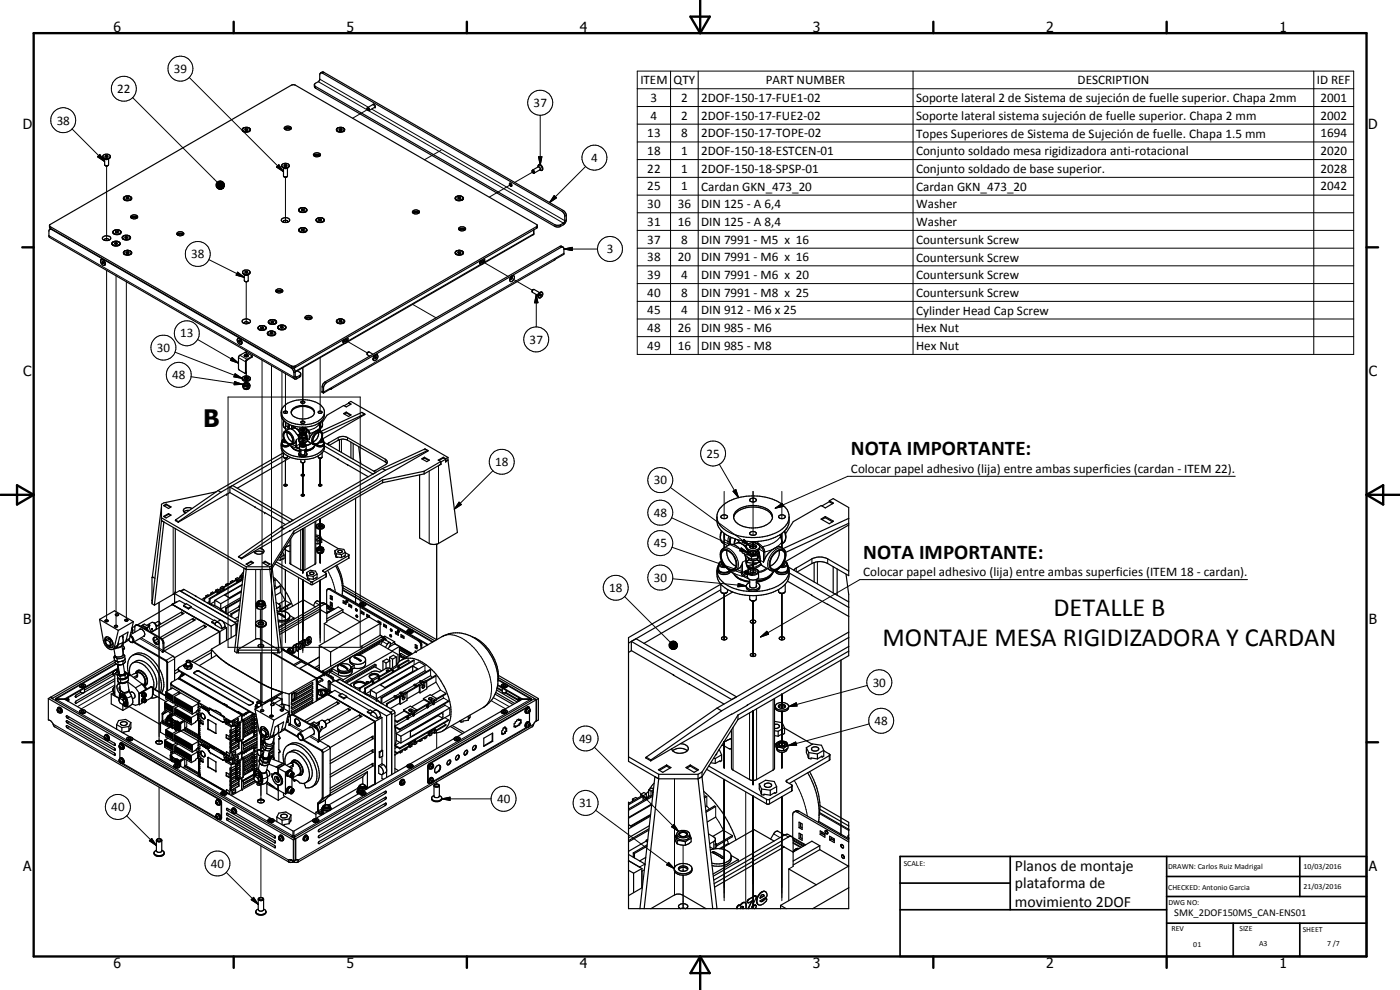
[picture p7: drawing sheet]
<svg xmlns="http://www.w3.org/2000/svg" width="420mm" height="297mm" viewBox="0 0 420 297" stroke-linecap="round" stroke-linejoin="round" font-family="sans-serif">
<defs><g id="words">
<g font-size="7.9">
<text x="316.2" y="185">DETALLE B</text>
<text x="264.9" y="193.9">MONTAJE MESA RIGIDIZADORA Y CARDAN</text>
</g>
<text font-size="7.2" x="61" y="128.2">B</text>
<g font-size="6.3">
<text x="255.4" y="136.7">NOTA IMPORTANTE:</text>
<text x="259.1" y="167.6">NOTA IMPORTANTE:</text>
</g>
<g font-size="4.7">
<text x="304.6" y="261.2">Planos de montaje</text>
<text x="304.6" y="266.6">plataforma de</text>
<text x="304.6" y="272">movimiento 2DOF</text>
</g>
<g font-size="4.2">
<text x="34" y="9.6">6</text>
<text x="104" y="9.6">5</text>
<text x="174" y="9.6">4</text>
<text x="244" y="9.6">3</text>
<text x="314" y="9.6">2</text>
<text x="384" y="9.6">1</text>
<text x="6.8" y="38.7">D</text>
<text x="410.6" y="38.7">D</text>
<text x="7" y="112.9">C</text>
<text x="410.8" y="112.9">C</text>
<text x="7" y="187.1">B</text>
<text x="410.8" y="187.1">B</text>
<text x="7" y="261.4">A</text>
<text x="410.8" y="261.4">A</text>
<text x="34" y="290.4">6</text>
<text x="104" y="290.4">5</text>
<text x="174" y="290.4">4</text>
<text x="244" y="290.4">3</text>
<text x="314" y="290.4">2</text>
<text x="384" y="290.4">1</text>
</g>
<g font-size="3.9">
<text x="52.2" y="21.9">39</text>
<text x="35.2" y="27.9">22</text>
<text x="192.2" y="25.2">ITEM</text>
<text x="202.2" y="25.3">QTY</text>
<text x="229.8" y="25.2">PART NUMBER</text>
<text x="323.4" y="25.3">DESCRIPTION</text>
<text x="395.2" y="25.2">ID REF</text>
<text x="160.1" y="32.1">37</text>
<text x="195.3" y="30.6">3</text>
<text x="195.3" y="35.9">4</text>
<text x="204.4" y="30.6">2</text>
<text x="204.4" y="35.9">2</text>
<text x="210.4" y="30.6">2DOF-150-17-FUE1-02</text>
<text x="210.4" y="35.9">2DOF-150-17-FUE2-02</text>
<text x="274.9" y="30.7">Soporte lateral 2 de Sistema de sujeción de fuelle superior. Chapa 2mm</text>
<text x="274.9" y="36">Soporte lateral sistema sujeción de fuelle superior. Chapa 2 mm</text>
<text x="396.3" y="30.6">2001</text>
<text x="396.3" y="35.9">2002</text>
<text x="17" y="37.4">38</text>
<text x="194.3" y="41.2">13</text>
<text x="204.4" y="41.2">8</text>
<text x="210.4" y="41.2">2DOF-150-17-TOPE-02</text>
<text x="274.9" y="41.3">Topes Superiores de Sistema de Sujeción de fuelle. Chapa 1.5 mm</text>
<text x="396.3" y="41.2">1694</text>
<text x="194.3" y="46.5">18</text>
<text x="204.4" y="46.5">1</text>
<text x="210.4" y="46.5">2DOF-150-18-ESTCEN-01</text>
<text x="274.9" y="46.6">Conjunto soldado mesa rigidizadora anti-rotacional</text>
<text x="396.3" y="46.5">2020</text>
<text x="177.4" y="48.6">4</text>
<text x="194.3" y="51.9">22</text>
<text x="204.4" y="51.9">1</text>
<text x="210.4" y="51.9">2DOF-150-18-SPSP-01</text>
<text x="274.9" y="51.9">Conjunto soldado de base superior.</text>
<text x="396.3" y="51.9">2028</text>
<text x="194.3" y="57.1">25</text>
<text x="204.4" y="57.1">1</text>
<text x="210.4" y="57.2">Cardan GKN_473_20</text>
<text x="274.9" y="57.2">Cardan GKN_473_20</text>
<text x="396.3" y="57.1">2042</text>
<text x="194.3" y="62.4">30</text>
<text x="203.4" y="62.4">36</text>
<text x="210.4" y="62.4">DIN 125 - A 6,4</text>
<text x="274.9" y="62.5">Washer</text>
<text x="194.3" y="67.8">31</text>
<text x="203.4" y="67.8">16</text>
<text x="210.4" y="67.8">DIN 125 - A 8,4</text>
<text x="274.9" y="67.9">Washer</text>
<text x="57.4" y="77.5">38</text>
<text x="182.1" y="76">3</text>
<text x="194.3" y="73.1">37</text>
<text x="204.4" y="73.1">8</text>
<text x="210.4" y="73.1">DIN 7991 - M5 x 16</text>
<text x="274.9" y="73.2">Countersunk Screw</text>
<text x="194.3" y="78.4">38</text>
<text x="194.3" y="83.7">39</text>
<text x="203.4" y="78.4">20</text>
<text x="204.4" y="83.7">4</text>
<text x="210.4" y="78.4">DIN 7991 - M6 x 16</text>
<text x="210.4" y="83.7">DIN 7991 - M6 x 20</text>
<text x="274.9" y="78.5">Countersunk Screw</text>
<text x="274.9" y="83.8">Countersunk Screw</text>
<text x="194.3" y="89">40</text>
<text x="204.4" y="89">8</text>
<text x="210.4" y="89">DIN 7991 - M8 x 25</text>
<text x="274.9" y="89.1">Countersunk Screw</text>
<text x="194.3" y="94.3">45</text>
<text x="204.4" y="94.3">4</text>
<text x="210.4" y="94.4">DIN 912 - M6 x 25</text>
<text x="274.9" y="94.4">Cylinder Head Cap Screw</text>
<text x="54.1" y="101.3">13</text>
<text x="194.3" y="99.7">48</text>
<text x="203.4" y="99.7">26</text>
<text x="210.4" y="99.7">DIN 985 - M6</text>
<text x="274.9" y="99.7">Hex Nut</text>
<text x="47.1" y="105.6">30</text>
<text x="159" y="103.1">37</text>
<text x="194.3" y="105">49</text>
<text x="203.4" y="105">16</text>
<text x="210.4" y="105">DIN 985 - M8</text>
<text x="274.9" y="105">Hex Nut</text>
<text x="51.7" y="113.7">48</text>
<text x="212" y="137.4">25</text>
<text x="148.6" y="139.9">18</text>
<text x="255.4" y="141.9">Colocar papel adhesivo (lija) entre ambas superficies (cardan - ITEM 22).</text>
<text x="196.2" y="145.3">30</text>
<text x="196.2" y="155.1">48</text>
<text x="196.2" y="164.2">45</text>
<text x="259.1" y="172.8">Colocar papel adhesivo (lija) entre ambas superficies (ITEM 18 - cardan).</text>
<text x="182.8" y="177.6">18</text>
<text x="196.2" y="174.6">30</text>
<text x="261.9" y="206">30</text>
<text x="262.5" y="217.6">48</text>
<text x="173.8" y="222.8">49</text>
<text x="33.4" y="243.4">40</text>
<text x="149.2" y="241">40</text>
<text x="173.8" y="242.2">31</text>
<text x="63.3" y="260.3">40</text>
</g>
<text font-size="3.1" x="352.4" y="275">SMK_2DOF150MS_CAN-ENS01</text>
<g font-size="2.4">
<text x="271.2" y="259.7">SCALE:</text>
<text x="350.6" y="260.8">DRAWN: Carlos Ruiz Madrigal</text>
<text x="391.2" y="260.6">10/03/2016</text>
<text x="350.6" y="267">CHECKED: Antonio Garcia</text>
<text x="391.2" y="266.7">21/03/2016</text>
<text x="350.6" y="271.4">DWG NO:</text>
<text x="351.6" y="279.3">REV</text>
<text x="372" y="279.4">SIZE</text>
<text x="391" y="279.6">SHEET</text>
<text x="358.1" y="284.1">01</text>
<text x="377.9" y="283.8">A3</text>
<text x="398.3" y="283.8">7 /7</text>
</g>
</g></defs>
<g fill="none" stroke="#000" stroke-width=".3">
<path d="M21.6 38.7l9.8 9.8M39.8 29.3l25.4 25.4M56.8 23.2l28.3 28.3M94.7 26v.5M95.5 24.5l73.6 42.4v.5M96 23.7l14.5 8.5M97.2 21.7l-.4 .3M110.5 32.8l-4.7 2.7M111.5 32.7l58 33.5 .5-.2M162.1 34.6v14.9M191.3 21.3h215v85h-215zM191.3 26.6h215"/>
<path d="M191.3 32h215M191.3 37.3h215M201.2 21.3v85M209.5 21.3v85M274 21.3v85M394.3 21.3v85M29.2 47l.8-.6 1.4 2.1zM32 49.8v22.4M64.8 55.2l2.2 1.2-2.2-.9zM64.8 55.5l2.2 .9-2.2-.6zM64.8 55.8l2.2 .6-2.1-.4zM64.9 56l2.1 .4-1.9-.1z"/>
<path d="M65 55l2 1.4-2.2-1.2zM65.1 56.3l1.9 .1-1.8 .1zM65.1 54.8l.2-.2 1.7 1.8zM65.1 54.8l1.9 1.6-2-1.4zM65.2 56.5l1.8-.1-1.5 .2zM65.3 54.6l.2-.2 1.5 2zM65.5 56.6l1.5-.2zM65.5 54.4h.3l1.2 2zM65.7 56.7l1.3-.3zM65.8 54.4l.2-.1 1 2.1zM66 56.8l1-.4zM66 54.3h.3l.7 2.1z"/>
<path d="M66.2 56.8l.8-.4zM66.3 54.3l.3 .1 .4 2zM66.5 56.7l.5-.3zM66.6 54.4l.2 .1 .2 1.9zM66.7 56.6l.3-.2zM66.8 54.5l.2 .2v1.7zM67 54.7l.2 .2-.2 1.5zM67.2 54.9l-.2 1.5zM67.3 56l-.3 .4zM67.3 55.2l-.3 1.2zM67.3 55.7l-.3 .7zM67.3 55.4l-.3 1z"/>
<path d="M83 50.1l.7-.7 1.4 2.1zM83.7 49.4l1.4 2.1-2.1-1.4zM85.7 53.2v13.6M132.4 45.1l-5 2.8M153.5 55.3l-6.7 3.8M160 51.6l-5.5 3.1M161.6 47h1l-.5 2.5zM166.3 58.7l.7 .7-2.1 1.4zM175.8 50l-10.9 10.8M191.3 42.6h215M191.3 47.9h215M191.3 53.2h215"/>
<path d="M191.3 58.5h215M14.7 70.7l73.5 42.5 .4-.3 .5 .3v.5M15.1 68v.5M15.7 68.8l-.2 .1M62.7 77.9l10.6 5.3M144.3 79.3l-40 23.1M144.5 78.3l8 4.6M160.2 70.1l-14.9 8.6M161 68v.5M166.5 67.4v.5M168 74l.4 .2M168.2 67.4v.5"/>
<path d="M169.1 63.2l-.4 .2M169.2 74.7l2.5-.5v1zM169.2 76l-72.1 41.6-.4-.2M169.2 74.7h10.1M170 64.6l-.5 .3M191.3 63.8h215M191.3 69.1h215M191.3 74.5h215M191.3 79.8h215M32 81.1v105.5M34.8 82.7v105.5M37.9 84.5v101.9"/>
<path d="M71.3 81.7l2 1.5-2.4-.7zM73.9 84.5v12.7M123.9 91.4l7 4M153.2 83.3l6.6 3.8M160.9 88.4l.5 2.4h-1zM160.9 88.4v9.7M191.3 85.1h215M191.3 90.4h215M191.3 95.7h215M52.5 105.7l20.2 7.8M57.4 113l15.4 2.3M59.3 101.9l12.3 7.1"/>
<path d="M68.4 119.1h39.7v75.1h-39.7zM69.7 107.3l1.9 1.7-2.4-.9zM70.4 114.5l2.4 .8-2.5 .1zM70.6 112.1l2.1 1.4-2.5-.4zM71.6 107.3l2.1 1.2 .2-.1M72 106.6l2.1 1.2v.3M73.7 111.8l.2-.1v2.1M73.9 105.3v1.8M73.9 114.4v1.3M75.5 107v.2M78.6 108.1v105.4M81.5 109.7v105.4"/>
<path d="M84.6 111.5v101.9M85.7 112.1v11.9M87.5 109.8l-.2 .6M88.6 109.8v.5M88.6 111.6l-.4 .2M89.9 112.6v.6M90.9 110.4v16.6M96.1 107.3v16.7M96.7 116.1l.4 .2M97.5 114.6l.4 .3M103.2 103l-14.6 8.4M103.5 102l6.8 3.9"/>
<path d="M191.3 101h215M84.7 132.2a1.15 1.15 0 0 0 1.3 .6M85.2 126.3l-.2 1.5 .5 .6M85.2 131.7a.45 .45 0 0 0-.4 .4 .45 .45 0 0 0 .4 .5l.7 .1M85.3 129.8a1.56 1.56 0 0 1 2.2 1 1.85 1.85 0 0 1-.1 2.5 2.59 2.59 0 0 1-2.1-3.5zM85.5 129.4a2.37 2.37 0 0 1 2.7 2.3v1.1l-.4 .5M85.7 132.5h.1M85.7 126.7v2.6M85.7 137.5v8.3M85.8 126.7v1.1l.5 .3M86.3 128.1l.2 .7M86.5 127.2l-.2 .9"/>
<path d="M86.6 133.3l1.1 .7 1.5 .5M86.8 127.3l-.1 1.4M86.8 128.1h-.5M87.6 134.2l1.1 .8 1.2 .3M87.7 133.4l1.1 .4M87.9 134.4l2 .9M88.8 133.8h.1M88.8 133.8l.4 .7M88.8 132.5v1.3M88.8 133.8h.2M89 133.7l-.1 .1M89 133.8l.4 .5"/>
<path d="M89.2 134.5l.7 .2M89.3 130.4l.3 1.1M89.4 134.3l-.2 .2M89.4 134.3l.5 .2M89.6 131.5l-.6 .4v1.9M89.6 131.5l.5 1.6M89.7 131.4l-.1 .1M89.9 135.3h.4M89.9 135.3l.4 .1M89.9 133.6a1.21 1.21 0 0 0 2 0M89.9 134.7l.1 .1M89.9 134.7h.1"/>
<path d="M89.9 132.8h.9M90.1 133.1l.1 .1M90.1 133.1l-1.1 .7M90.1 133.3a.93 .93 0 0 1 .9-.3 .93 .93 0 0 1 .7 .6 .95 .95 0 0 1-.9 .5 .95 .95 0 0 1-.8-.7zM90.1 132.9v.2M90.1 133h.5M90.8 128.2l.2 .2M90.9 132.8h.1M90.9 132.4h.1M90.9 132.2h.1M90.9 128.2v1.2M90.9 130v.5"/>
<path d="M90.9 131.6v2.3M90.9 138.9v9.9M90.9 132.2l-1.1 .3M90.9 128.2l.8 .5M91.1 128.2l.6 .5M91.2 132l-.3 .2M91.3 128.4l.6 .4M91.5 128.1l.4 .3M91.7 128.7l.2 .1M91.8 132l-1.9 .7M91.9 128.4l.7 .7M91.9 128.4l-.2 .3"/>
<path d="M91.9 129.7v.3M91.9 135.3h-.4M91.9 128.8h.1M91.9 135.3l-.4 .1M92 130.2l.2 1.3M92 129.5l.8 .5M92.1 128.9l.3 .3M92.1 131.4l.1 .1M92.2 131.5l.2 .9-1.4 .6M92.3 132.1l-1.5 .7M92.4 129.2l.4 .8M92.6 129.1l.4 .8v1.4"/>
<path d="M92.6 129.1l-.2 .1M92.7 135l-1.2 .1M92.8 130h.1M92.8 130v1.9l-.6-.4M93.3 132.9l-.5 .4-.9 .2M93.5 134.7l-1.6 .6M93.5 133l-.6 .4-1 .3M93.8 134.5l-1 .6-.9 .2M93.9 134.4l-.3 .2M94.2 134.1l-1.2 .8M94.6 133.5a3.1 3.1 0 0 1-3 1.4M94.8 130l.5-.3a.85 .85 0 0 1 1.4 .6 2.43 2.43 0 0 1-2.5 2.9 2.28 2.28 0 0 1 .6-3.2z"/>
<path d="M95.7 126.9l.1 .3M95.8 127.2h.1M95.8 127.2l.2 2.1M95.8 127.2a4.5 4.5 0 0 1-3.2 1.9M96 128.3a5.2 5.2 0 0 1-3.2 1.7M96.1 132.5h.1M96.1 126.7v2.6M96.1 137.5v8.3M96.3 129.4a2.42 2.42 0 0 0-2.7 2.3v1.1l.4 .5M96.5 126.3a1.6 1.6 0 0 1-.2 2.1M96.5 131.7a.45 .45 0 0 1 .5 .4 .45 .45 0 0 1-.4 .5l-.7 .1M97.1 132.2a1.06 1.06 0 0 1-1.3 .6"/>
<path d="M98.7 132.9v.7M101.5 131.3v.8M102.5 131.8v4M104.3 131.3v.8M108.6 123.7l.8 .5M115.6 137.8v.8M127.5 134.7l.8 .5M131.6 139.7v23.4M215.9 139.3l5.7 10M52 158.2v20.1M52.7 156l.8 .5M90.2 159v12"/>
<path d="M90.9 158.6v13.3M91.5 158.3v12.7M94.5 156.5v12.8M96.1 155.6v2.6M96.1 158.7v6.3M106.7 149.5v31.6M128.8 141.4v21.7M137.8 150.7l.7 .7-2.2 1.4zM147.9 141.2l-11.6 11.6M201.2 146.3l23.8 17.4M201.6 155.4l22.9 10.5M216.6 159.4a2.88 2.88 0 0 0 .4 3.5"/>
<path d="M217.3 147.4v8.2M220 147.4l.8-.5 .8 2.4zM226 147.4v13.2M232.7 152.5l2-1.5 .5 .9zM234.6 147.4v8.2M235.4 159.4a2.82 2.82 0 0 1-.4 3.5M370.7 142.9h-116.3l-21.7 9.6M55.3 176.9l-1 .6M66.1 177.2l.4 .3M71.7 167l.8 .4M72 173.8l.4 .2M76.7 170.9v15.9"/>
<path d="M78.1 170.9v9.3M82.4 173.9l.2 .2v1.7l.4 .5M84 175.8l.1 .1v1.9l1.4 2.3 1.7 1v.2M85.7 164.1v4.8M85.7 171v21.8M87 163.7l-1 .4M87.3 161.6v7.7M89.6 173.2v24.3M90.9 174v21.8M93.3 174.5v.9M93.8 174.5v.9M96.1 166.1v2.8"/>
<path d="M96.1 174.1v18.7M97 171.1v.3M97.8 172.3v.8M98.3 171.2a19 19 0 0 1 2.4 6.4M99.1 176.7l-.2 .2M102.8 177.1l6.2 3.6M104.6 166.7v.8M131.1 163.3v28.6M187.4 179l13.8 13.7M201.7 164.2l24.2 8.4M201.9 173.7l22.1 2.1M215.7 169.3a1.69 1.69 0 0 0 2.1 .9"/>
<path d="M216.6 168.4a.77 .77 0 0 0-.7 .9l.4 .5 1.3 .2M216.7 165.1a2.3 2.3 0 0 1 3.2 1.1 3.9 3.9 0 0 1 .7 4.6 2.3 2.3 0 0 1-3.1-1.1 3.9 3.9 0 0 1-.8-4.6zM217 164.5a2.77 2.77 0 0 1 3.4 1.7 3.9 3.9 0 0 1 .7 4.8l-.3 .1M217.3 169.7h.1M217.3 160v4.4M217.3 178.1v13.9M217.5 160.1v1.8l1.1 .7 .5-.2M218.7 160.9l-.2 1.2 .2 1.5M218.8 171a9.3 9.3 0 0 0 4.4 2M219.1 161.1l-.2 .9 .2 1.4M220.5 172.5a6.5 6.5 0 0 0 4.5 2M220.6 171.2l2.2 .6"/>
<path d="M221 172.9a7.3 7.3 0 0 0 4 1.5M221.6 175l2.4 .8-2.6 .3zM222.5 164.4l2 1.5-2.5-.6zM222.5 171.9l.2 .7 .5 .4M222.5 169.7v2.2M222.8 171.8l-.3 .1M223.2 173l1.2 .5M223.3 161.8l1.7 1.9-2.3-1.1zM223.4 166.2l.4 1.9M223.5 172.7l-.3 .3M223.5 172.7l.8 .4M223.7 171.3l2.2 1.3-2.6-.4z"/>
<path d="M223.8 168.1l-1 .6v3.3l.7 .7M223.8 168.1l.3 1.7 .6 1M223.9 168l-.1 .1M224.3 171.6a1.92 1.92 0 0 0 3.4 0M224.4 173.5l.2 .1M224.5 173.5h-.1M224.7 170.4v.1M224.7 170.8l.1 .1M224.7 170.8l-1.9 1M224.7 170.5v.3M224.7 170.5l.8 .1M224.7 171a1.78 1.78 0 0 1 2.8 .5 1.66 1.66 0 0 1-2.9-.1z"/>
<path d="M225.8 162.5l.3 .4M226 170.3h.1M226 169.6h.1M226 169.2h.1M226 162.5v2.1M226 165.6v.8M226 168.3v3.7M226.1 162.5l1.3 .8M226.3 162.5l1.1 .8M226.6 169l-2.4 .7M226.6 162.9l1.3 .7M226.9 162.5l1.9 1.5"/>
<path d="M227.4 163.3l.3 .2M227.5 168.8l-1.2 .7-1.9 .6M227.6 163l-.2 .3M227.6 165.1l.1 .5M227.9 166l.3 2.4 .4 1.1M227.9 164.8l1.4 .8M228 163.7l.5 .6M228.3 169.1l-.4 .4a4 4 0 0 1-3.4 .6M228.5 169.4l-.8 .7-1.5 .5M228.5 164.3l.6 1.1v3.3l-1-.7M228.8 164l.7 1.4v2.3M228.8 164l-.3 .3"/>
<path d="M229.1 165.6h.2M229.3 165.6h.2M229.5 173.8l-2.5 .6M229.5 173.8l-1.2 .3h-1.3M230 170.4l-1.1 .8-1.2 .2M230.3 170.6l-1.4 .9-1.2 .2M230.7 173.1l-1.2 .7M231 172.9l-.3 .2M231.1 172.8l-.4 .3M231.6 172.4a6.3 6.3 0 0 1-4.6 2.1M232.2 171.3l-.3 .3a5 5 0 0 1-4.7 2.1M232.4 165.9a2.02 2.02 0 0 1 3-.5 4.4 4.4 0 0 1-1.4 4.9 1.77 1.77 0 0 1-3 0 4.7 4.7 0 0 1 1.4-4.4z"/>
<path d="M234.1 160.4l.2 .5M234.3 160.9h.1M234.3 160.9a7.8 7.8 0 0 1-5.5 3.1M234.3 160.9l.3 1.3M234.3 160.9v.1M234.6 169.7h.1M234.6 160v4.4M234.6 178.1v13.9M234.6 162.6a7.7 7.7 0 0 1-5.1 3M234.6 162.6h.1M235 164.5a2.83 2.83 0 0 0-3.4 1.7 4.1 4.1 0 0 0-.6 4.8l.2 .1M235.4 168.4a.7 .7 0 0 1 .7 .6 .7 .7 0 0 1-.4 .8l-1.3 .2"/>
<path d="M236.3 169.3a1.72 1.72 0 0 1-2.2 .9M239 170.4v1.1M243.7 167.7v1.4M245.3 168.5v6.7M248.4 167.7v1.4M374.4 173.9h-116.3l-29.9 17.2M35 199.3l-10.3 5.9M35.3 193.5l-1 .6M36.6 193.6l-.7 .5-.8 .1M36.6 193.7a1.66 1.66 0 0 1-1.6 .7M36.9 192.7l-1.5 .6M38.9 191.5l-1 .6"/>
<path d="M41.5 187.5l-.2 .1M41.9 191.6l6.8 4M42 188.8h-.1M42.4 191.3l6.5 3.9 .3-.2M43.2 190.9h-.1M47.7 180.8v42.5M48.3 191.4l-.2 .2M49.2 192.9l-.3 .1M52 196.9l-2.1 1.2v.3M52.4 197.7l-2.1 1.2-.2-.1M55.9 199.4a.65 .65 0 0 0 .6 .4 .65 .65 0 0 0 .6-.4M67.6 188l-1 .5"/>
<path d="M69.6 200h.1M71.3 187.2l-.4 .3M71.4 186.2l-1 .5M71.6 195.1v.8M76.7 187.5v4.3M78.1 182.8v3.3M78.1 186.8v.7M78.1 188.2v3.6M78.3 182.8v4.7M78.3 188.2v6.1M78.3 195.9v15.9M83.3 195.1v.8"/>
<path d="M83.8 182.2v1.3M83.9 184v.3M84.4 194.8l6 3.4M85.5 185v.2M86.2 181.9l.4 .7M88 194.1h.1M88 195.7h.1M89.1 194h.1M89.1 195.1h.1M89.9 194.4v.1M90.1 192.6h.1M91.1 193.6h.1"/>
<path d="M91.1 191.9l.1 .1M92.2 199.3l5 2.9M92.4 192.9h.1M94.6 180.8l1.2 .6M96.6 181l.6 .4M98.1 186.6l-.8 .5v5.7M98.1 181.6l2.1 1.2M98.1 182.3l1.5 .9M102.6 199.5v.2M106.6 197.1v.3M106.8 182.7v.3l.3 .3M108.3 198.1v.2"/>
<path d="M109.8 181.1l13.3 7.7M114.4 191.2l.6 .4M114.8 192.4l1.4 .9M115 191.9l.2 .1M117.3 188.7v.5l.3 .2M119.9 198.4h.1M119.9 194.2l3.7 2.1M119.9 194.9l3 1.7M120.6 197.1l-.2 .1M122.5 198l.2 .1v.8M123.9 189.3l5.9 3.4M124.1 198l.2 .2v1.2"/>
<path d="M125.8 192.1l-.3 .1M125.8 198.6l1.7 1v1.7l.4 .2M126.6 193.5l-.3 .2M132.7 191a6.8 6.8 0 0 1 7.2 1.3 18.9 18.9 0 0 1 7.6 15.2 5.7 5.7 0 0 1-2.5 4.8M200.8 193.5l2.1 1-2.1-.7zM200.8 193.3l2.1 1.2-2.1-1zM200.8 193.8l2.1 .7-2-.4zM200.9 194.1l2 .4-1.9-.2zM200.9 193l2 1.5-2.1-1.2zM201 194.3l1.9 .2h-1.7zM201.1 192.8l1.8 1.7-2-1.5zM201.2 194.5h1.7l-1.5 .2z"/>
<path d="M201.2 192.6l.3-.2 1.4 2.1zM201.2 192.6l1.7 1.9-1.8-1.7zM201.4 194.7l1.5-.2zM201.5 192.4h.2l1.2 2.1zM201.7 194.8l1.2-.3zM201.7 192.4l.3-.1 .9 2.2zM201.9 194.8l1-.3zM202 192.3l.3 .1 .6 2.1zM202.2 194.8l.7-.3zM202.3 192.4h.2l.4 2.1zM202.5 194.8l.4-.3zM202.5 192.4l.3 .2 .1 1.9z"/>
<path d="M202.8 192.6l.2 .2-.1 1.7zM202.9 194.5l-.2 .1zM203 192.8l-.1 1.7zM203.1 193l.1 .2-.3 1.3zM203.2 194l-.3 .5zM203.2 193.2l-.3 1.3zM203.3 193.8l-.4 .7zM203.3 193.5l-.4 1zM226 180.3v16.7M228.2 191.1l2-1.7 .5 .9zM252.4 198v52.7M15.9 217.3l20.2 11.6"/>
<path d="M17 209.9l70.8 40.8v.3M17.3 213l.5 .5a.34 .34 0 0 1-.5 0 .34 .34 0 0 1 0-.5zM17.4 212.5a.84 .84 0 0 1 .8 .4 .84 .84 0 0 1-.1 .9M20.7 218.1l-.5 .3M20.7 216.6l-.5 .3M20.7 215.1l-.5 .3M22.6 210.8l.3 .2M22.6 209l.2 .2M23.9 205.7l-6.9 3.9v.2h-.3M33.9 207.2l-9.5 5.5M34.4 205.6l-11.1 6.4M34.4 206.1l-.4 .7 .1 .7"/>
<path d="M34.9 201.1a1 1 0 0 0-.8 1.5M35.8 202.2l.5 .2M36.5 208.8a1.6 1.6 0 0 1 1.2 2.4h-.3M36.5 208.8l-.1 .3M36.6 208.8l-.2 .1M37.4 211.2h.1M37.4 202l-.2 .3M38.3 202.9l.7-.4-.7 .4M38.7 207.1l-.4 .4-1.3 .3M38.8 207.4l-.5 .4-1 .2M39.4 208.8l-1.4 .6M41.1 202.6v.5"/>
<path d="M43.4 208.4l.4-.1a.47 .47 0 0 1 0 .5 .47 .47 0 0 1-.6 .2zM43.5 210l.1-.1a.42 .42 0 0 1 .2 .6 .42 .42 0 0 1-.6 .1zM43.8 208.2a.63 .63 0 0 0-.5 1M43.8 209.8a.66 .66 0 0 0-.5 1M45.2 206.1l.2 .1M45.8 206.7v1.7M46 206.7v1.7M49.8 216.3l-.7 .4v.3M49.9 215.8l-1.2 .4M50.4 213.4l-1.5 .8-.2-.2M50.4 213.4l-1.6 1-.1-.2M50.6 215.1l.5 .5"/>
<path d="M51.1 217.8v.3M51.5 216.8h.1M51.5 217.7h.1M51.6 215.9v.6M51.6 216.7v.6M51.6 217.6v.6M51.6 216h-.1M51.6 205.5v.2M51.6 216.7v.7M51.7 215.8h.1M51.7 216.5v.2M51.7 217.3v.2"/>
<path d="M51.7 218.2h.1M51.8 215.9v2.4M51.8 215.9h.1M51.8 216v.7M51.8 216.8v.7M51.8 217.7v.6M52.5 216.5v.6M52.5 217.3v.6M52.5 218.1v.7M52.6 216.5v.6M52.6 217.3v.6M52.6 218.1v.7"/>
<path d="M52.7 216.5v.7M52.7 217.3v1.6M52.8 216.5h.1M52.8 217.3h.1M52.8 218.1h.1M52.9 216.5h.1M52.9 218.9h.1M52.9 217.2v.1M52.9 218v.2M53.6 217.1l-.1 .1M53.6 218.7l-.1 .1M53.6 217.9l-.1 .1"/>
<path d="M53.6 203.5l13.4 7.7M53.8 207.9h.1M53.8 219.3h.1M53.8 203.4l13.3 7.8M53.8 207.9v.3M53.8 219.3v.2M53.8 201.2v.2M54 218.2v.1M54 219.1h.1M54 217.4v.1M54.6 202.8h.1M55.1 202.2h.1"/>
<path d="M55.5 202.3l19.1 11.1M56 216.7v1.4M58.4 201.7v.1M58.4 201.8l-.2 .2M58.9 201.3v.2M58.9 201.5l-.5 .3M58.9 201.5h.9M59.4 214.6v.2M59.4 214.8v.6M59.8 201.3v.2M59.8 201.5l16.1 9.3M60.9 215.6h.1"/>
<path d="M62.4 218.6h.1M62.4 215.9h.1M62.5 218.7h.1M63.1 214.5h.1M66.8 216.7h.1M67.3 211.1v.1M67.6 216l.3-.2v.9l.3 .4M68 211.8l3.4 2M68.1 211.7l3.4 2M68.1 216.6l.2 .4M68.1 216.6l-.5 .2M68.1 215.9v.7"/>
<path d="M68.1 211.6v.1M68.2 217.1l-.3 .2M68.2 217.1l1.5 .8M68.3 217l-.1 .1M68.3 217h.1M68.3 217l1.5 .8M68.8 216.8l-.1 .1M69.7 216.5h.1M70.8 217.8v1.7M71.2 218v.5M71.2 219.2v.5M71.4 216.8h.1"/>
<path d="M71.6 213.7v.1M71.7 213.7v.1M72.4 214.4l.3 .1M72.5 214.2l.3 .2M72.5 216.2l-1.1 .6M72.5 214.2h.1M72.6 216.1l.3-.2-.2 .3 .3 .1M72.9 216.4v5.4M74.4 219.9l.3 .2M74.5 219.8l.4 .2M74.6 213.4h.1M75.9 210.7v.1"/>
<path d="M75.9 210.8l.2 .2M76.2 214.1v.2M77.1 211.7l.7 .3M77.8 204.7h.1M84.7 211.2l-.9 .6M84.7 211.2h.1M85.1 211.3v.9M85.3 211.4v.8M85.5 218.4l-1 .6M86.6 214l.2 .1M86.6 211.7l.2 .1M86.9 217.6l3.6 2"/>
<path d="M87.2 217.2l3.7 2.2M87.6 210.1h.1M87.6 210.1l-.1 .1M87.7 210.1v.3M87.7 208.2l-.2 .2M88.2 214.5l-.2 .1M88.3 209.7l.1 .2M88.3 209.7h.1M88.3 207.9h.1M88.4 207.8l-.1 .1M88.5 207.8l-.2 .1M88.5 209.7h-.2"/>
<path d="M92.9 218.2h.1M95 218.4l-.2 .1M95 204h.1M95 204.1h.1M95 203.5h-.1M95 204.2l-.1 .1M95 204v.2M95.1 203.5l-.2 .1M95.2 203.8l-.1 .1M95.3 208.4l.2-.1 1.3 .8M95.3 207.9l.3 .2M95.3 205.1l3.7 2.1"/>
<path d="M95.3 205.1h.1M95.3 207.9h.1M95.6 208.3l1.1 .6M95.8 219.8l-.2 .2M95.9 203.4l.8 .4M96 209.7l-.7 .2M96.1 207.2l.1 1.1 .5 .6M96.2 207.1l-.9 .3M96.2 207.1h.9l1 .4M96.2 207.2l.1 .8 .6 .9M96.6 209.3l-1.3 .3M96.7 203.8h.1"/>
<path d="M96.7 208.9l.1 .1M96.7 203.8l-1.4 .8M96.7 203.8l.1 .3M96.8 208.8l-.1 .1M96.8 204.1h.1M96.8 201.3l.6 .4M97.2 202.2h.1M97.3 202.2l-2.2 1.3M97.3 202.2h.1M97.3 202.2v.3M97.3 207.3l.5 .6M97.4 207.3l.7 .2"/>
<path d="M97.6 207.3l.5 .1M98.1 207.5h.1M98.1 207.1v.4M98.8 204.4l-.3 .2M99 207.2l-.4 .2M99 207.2l.1 .1M99.6 203.2l-.3 .2M101.6 201.7v.8M102 203.9l-1 .5M104.3 200.5v.2M114.2 214.9l-1 .5M118.1 213.1l-1 .6"/>
<path d="M118.5 213.9l-1 .5M121.1 209l.4 .3M123.6 212.9v.5M127 205.6l.5 .2M129 200.9l.2 .1v1.7l.5 .5M129.6 209.4v.5M129.6 219.1v.4M130.6 202.7l.2 .1v1.9l1.4 2.4 1.6 .9v.3M131.1 219.9v4.7M132.9 208.8l.2 .6 1.5 .9v.2M133.2 217l.6 .4v.2M133.5 211.2l.1 .4 1.3 .8v2.1"/>
<path d="M133.5 215.3l1.1 .7v.2M147.4 210.2l4.3 2.5M148 209.3l4.8 2.7M149.5 204.1l1.9 1.1M152.2 205.7l6.8 3.9v.2h.5M158.2 212.1l.1 .1M158.5 217.9l.1 .1M158.6 218.2l-28.8 16.6M158.6 213.3l.4-.2-.3 .6-.2-.1zM158.9 212.6a.84 .84 0 0 0-.8 .4 .84 .84 0 0 0 0 .9M158.9 216.8l-.7 .3-.3 .5 .2 .6M159 217.3l-.3 .1-.2 .5"/>
<path d="M159 217.3v.1M159 217.4l-.1 .5-.3 .1M159 209.9l-70.7 40.8v.3M160.2 217.3l-1.4 .8M220 218.2v12.9M224.9 213.9v20M226 213.3v22.2M227.1 212.7v21.2M232 209.8v21.3M234.6 208.3v4.2M234.6 213.5v10.3M236.7 212l2.3-1.1 .2 .9z"/>
<path d="M260.3 205.7l-23.6 6.3M260.8 217.2l-24.3 6.5M31.4 221.1l.5 .4-.1 .3-.4-.2zM31.5 220.7a.87 .87 0 0 1 .8 1.3M34.6 226.4l-.3 .2M34.6 224.9l-.3 .2M34.6 223.4l-.3 .2M35.8 223.9l.4 .1 .1 .6-.4-.3zM35.9 228.1l.3 .2 .1 .5-.4-.2zM36 223.4a.82 .82 0 0 1 .8 .4 .82 .82 0 0 1-.1 .9M36 227.7a.86 .86 0 0 1 .7 1.3M36.2 224.6h.1"/>
<path d="M36.2 228.8h.1M36.3 229l28.8 16.6M36.6 222.9l-.1 .1M47.7 236.2v15.8M51.5 227.4h.1M51.6 227.2v.7M51.6 228.1v.2M51.6 228.2h-.1M51.6 227.3v.6M51.6 228.1v.3M51.7 227.1v.1M51.7 227.9v.1"/>
<path d="M51.8 227.2v.8M51.8 228.1v.4M51.8 227.3h.1M51.8 227.4v.6M51.8 228.2v.3M52.5 227.8v.7M52.5 228.6v.3M52.6 227.8v.7M52.6 228.6v.4M52.7 227.8l.1 1.3M52.8 227.8h.1M52.8 228.7h.1"/>
<path d="M52.9 227.8v.1M52.9 228.6v.1M53.6 228.5h-.1M53.6 229.3l-.1 .1M54 229.6v.1M54 228.8v.1M56 228v1.5M59.4 225.9v.2M59.4 226.1v.7M60.9 226.9v.1M62.4 230h.1M62.4 227.3h.1"/>
<path d="M62.5 230.1h.1M63.1 225.9h.1M64.7 231.4h.1M64.8 220h-.1M65.9 239.8l-.1 .1M66.8 228h.1M67.6 227.3l.3-.1v.8l.3 .4M68 227.9l.1 .1M68 227.9l-.4 .2M68.1 227.3v.7M68.1 228l.2 .3M68.2 228.4l1.5 .9"/>
<path d="M68.2 228.4l-.3 .2M68.3 228.3l-.1 .1M68.3 228.3l1.5 .9M68.8 228.2l-.1 .1M69.7 227.8l.1 .1M70.8 220.6v1.6M70.8 229.2v1.6M70.8 232v1.6M71.2 220.4v.5M71.2 221.6v.4M71.2 229.4v.5M71.2 230.5v.5"/>
<path d="M71.2 231.8v.4M71.2 232.9v.5M71.4 222.3h.1M71.4 233.6v.1M71.4 222.2h.1M71.4 228.2h.1M71.4 233.6h.1M71.5 222.1l-.1 .1M71.5 233.5l-.1 .1M72.4 225.7l.3 .2M72.5 225.3l.2 .2M72.5 236.7l.2 .2"/>
<path d="M72.5 225.6l.3 .2M72.5 227.6l-1.1 .6M72.5 225.6h.1M72.6 227.4l.3-.2-.2 .3 .3 .2M72.9 227.8v5.4M74.4 231.3l.3 .1M74.5 231.1l.4 .3M77 231l-.3 .2M77 232.1a1.19 1.19 0 0 1 1.3 1.4v.7l-.5 .4M77 232.1l-.2 .3M77.1 232.1h-.1M77.1 235.3a.74 .74 0 0 0 1.2 .1v5.5"/>
<path d="M77.5 230.7l-.1 .2M77.5 230.8v.1M77.9 224.9l-.1 .1M78.3 220.6v6.2M78.9 226.7a.87 .87 0 0 0 .7 .8 .87 .87 0 0 0 .9-.4M80 231.3l-.6 .6-1.1-.1M80 231.6l-.5 .4-1 .1M80.3 233.1l-.6 .4-.9 .1M81.2 235.3v.2M81.6 227.1h.1M82 220.5l-1 .6M82.1 221l-.4 .1"/>
<path d="M82.1 227.7v.2M82.3 220.8l-.8 .4M83 220.3l-1.1 .3M84.8 229l-2 1.1M85 229.1l-2 1.1M87.3 232.3l.7-.4a.77 .77 0 0 1 0 .9 .77 .77 0 0 1-.8 .3zM87.4 237l.6-.2a.78 .78 0 0 1 0 .9 .78 .78 0 0 1-.8 .3zM87.8 229.6v.4M88 231.8a.95 .95 0 0 0-.8 1.4M88 236.6a1 1 0 0 0-.8 1.5M92.9 221l2.5 1.6M93.3 220.7l2.3 1.4 .2-.1"/>
<path d="M94.1 220.3h.1M97.7 239.9l-2.1 1.3-.2-.3M98.6 223.9l-2 1.2v.2M99 238.5l-2.1 1.3-.2-.3M99.1 238.3l-2.1 1.2-.3-.1M99.1 224.6l-2.1 1.2-.3-.1M108 236.1a.87 .87 0 0 0 .8 .5 .87 .87 0 0 0 .7-.5M115.1 229.4l-1 .6M115.1 239.6l.5 .3M115.1 237.7l.5 .4M121 234.7l.3-.1 .1 .2-.4 .5-.1-.2zM121.2 234.1a.89 .89 0 0 0-.7 1.4"/>
<path d="M123.6 222.5v.4M128.3 230l.2 .1M128.3 234.6l.2 .1M128.9 229l.2 .1M129.6 234.9l-40.1 23.2M129.6 234.3l.3-.2 .1 .1-.3 .5h-.2zM129.7 229.8h.2a.42 .42 0 0 1 .1 .4 .42 .42 0 0 1-.4 .3l-.1-.3zM129.9 233.6a.87 .87 0 0 0-.8 1.3M129.9 229.4a.85 .85 0 0 0-.8 1.2M131.1 234.6v1M132.6 239.7l2.5-.5v1zM132.6 239.7h14.8"/>
<path d="M178.4 224.2l25.3 25.3M194 227.2l1.4 .8M194.6 238.6l.6 .3M202.4 233.7v26.6M211.8 238.8l.3 .2v2.9l.8 .8M217.3 222.5v7.9M217.3 233.8v36.5M219.5 221.7l-1.6 .6M223.8 237.6v35M226 238.9v33.7M230 239.8v1.4M231 239.8v1.4"/>
<path d="M234.6 225.7v4.7M234.6 239.1v31.2M236.1 234.1v.6M236.5 223.7l2.3-1.1 .3 1zM237.6 236v1.4M238.4 234.2a31.4 31.4 0 0 1 3.9 10.7M248.9 226.7v1.4M38 244.8l8.9 8.9M44.8 252.3l.7-.7 1.4 2.1zM64.8 240.7l.5 .1v.5l-.3-.1zM64.8 244.9l.4 .1 .2 .5-.4-.1zM65 244.4a.89 .89 0 0 1 .7 1.3"/>
<path d="M65 240.2a.87 .87 0 0 1 .7 1.3M65.3 245.7l21.3 12.4M66.5 240.8l-.1 .1M68.8 242.9l-.5 .3M68.8 244.3l-.5 .4M68.8 245.8l-.5 .4M69.6 243.2l.4 .2v.5l-.3-.1zM69.7 242.7l.7 .3 .2 .5-.1 .6M78.3 253.8v15.9M82.7 251.2l-.3 .2M82.7 252.7l-.3 .2M82.7 254.2l-.3 .1"/>
<path d="M83.8 251.4l.3 .1 .1 .5-.4-.2zM83.9 250.9a.9 .9 0 0 1 .7 1.3M88.7 257.9h-.1M92 252v.1M92 251.5l.1-.1a.33 .33 0 0 1 .3 .4 .33 .33 0 0 1-.5 .2zM92.2 250.9a.91 .91 0 0 0-.7 1.3M95.5 252.9l.3 .2M95.5 251.1l.3 .2M95.5 249.3l.3 .2M96.5 243.2l-.8 .5v.2M96.6 242.7l-1.1 .6-.2-.1M97.2 242.1a.9 .9 0 0 0 1.6 0"/>
<path d="M97.7 240.1l-2.2 1.2-.2-.1M115.1 241.3l.5 .4M178.8 243.1l23.5 17.5M188.6 259.6h.1M193.6 259.2l-1.7 .9M200.6 258.7l1.7 1.9-2.2-1.1zM201.5 248.1l.8-.7 1.4 2.1zM202.3 247.4l1.4 2.1-2.2-1.4zM205 253.6v7.8M214.2 252.5v2.2M214.3 255.6v.4M214.4 241.8l.4 .2v3.2l2.3 3.9 2.7 1.6v.4"/>
<path d="M217.1 257.2v.3M218.3 252l.3 1.1 .3 .1M232.2 250.2l1.9 1.1M235.5 250.5l1.1 .6M237.9 251.5l3.7 2.1M238 252.8l2.5 1.4M238 260l-1.3 .7v9.6M239.8 243.4l-.5 .3M245.9 244.1l8.8 5.1M252.5 253.4a.7 .7 0 0 0 .6 1M67.9 261.7l9.6 9.7M75.4 270l.7-.8 1.4 2.2z"/>
<path d="M76.1 269.2l1.4 2.2-2.1-1.4zM193.4 261l-.8 .4M202.4 261.4v7.1M205 262.6v10M221.1 272.4l.2 .1M223 272.2v.1M224.6 269.8l.1 .1M226.5 271.6l.1 .1M226.5 268.8l.1 .1M228.6 270.4l.1 .1"/>
<circle cx="19" cy="36.1" r="3.7"/>
<circle cx="37.2" cy="26.6" r="3.7"/>
<circle cx="54.2" cy="20.6" r="3.7"/>
<circle cx="162.1" cy="30.8" r="3.8"/>
<circle cx="178.4" cy="47.3" r="3.7"/>
<circle cx="59.3" cy="76.2" r="3.7"/>
<circle cx="183.1" cy="74.7" r="3.8"/>
<circle cx="56.1" cy="100" r="3.8"/>
<circle cx="49" cy="104.3" r="3.7"/>
<circle cx="53.7" cy="112.5" r="3.7"/>
<circle cx="160.9" cy="101.8" r="3.8"/>
<circle cx="150.6" cy="138.5" r="3.8"/>
<circle cx="214" cy="136.1" r="3.7"/>
<circle cx="198.1" cy="153.8" r="3.8"/>
<circle cx="198.2" cy="144" r="3.7"/>
<circle cx="184.8" cy="176.4" r="3.7"/>
<circle cx="198.1" cy="173.3" r="3.8"/>
<circle cx="198.2" cy="163" r="3.8"/>
<circle cx="263.9" cy="204.7" r="3.8"/>
<circle cx="264.5" cy="216.3" r="3.8"/>
<circle cx="151.1" cy="239.7" r="3.7"/>
<circle cx="175.8" cy="221.6" r="3.8"/>
<circle cx="35.4" cy="242.1" r="3.8"/>
<circle cx="65.3" cy="259.1" r="3.8"/>
<circle cx="175.7" cy="240.9" r="3.8"/>
</g>
<g fill="none" stroke="#000" stroke-width=".35">
<path d="M73.2 38.4l-.4 .3 .3 .8M73.2 38.3a.66 .66 0 0 0-.5 .8 .66 .66 0 0 0 .7 .5l1.3-.1M73.7 38.6v.4M73.7 39l-.1 .1M73.7 38.2l-.5 .1M73.7 38.6l-.2 .2 .1 .3h.5l.3-.2-.2-.2M73.7 38.6l.5 .1M74.2 38.2a.69 .69 0 0 1 .9 .4 .69 .69 0 0 1-.4 .9M74.2 38.7v.3h-.5M74.5 38.3l-1.3 .1M74.7 38.4l.3 .3v.6M74.9 39.4l-.2 .1"/>
<path d="M75 38.9a1.34 1.34 0 0 1-2.2 .1M85.4 38.7a1.45 1.45 0 0 1 1.9 0M85.7 38.9a.84 .84 0 0 1 1.3 0M85.7 38.9h1.3M87.3 38.7a.82 .82 0 0 0-.4-.9 .82 .82 0 0 0-.9 .1l-.7 .5 .4 .5M87.3 38.7l-.3 .2M96 22.1l.6-.5h.5l72 41.6 .5 .5 .3 .7a2.71 2.71 0 0 1-1.7 3.5l-.7 .2-1-.2-71.8-41.4a.97 .97 0 0 1-.2-1.4l1.4-1zM96.2 21.9l.6 .1 71.9 41.4 .5 .5 .3 .8v1.7l-.4 .5a2.22 2.22 0 0 1-2.6 .5l-71.8-41.4-.4-.5M101 39a1.41 1.41 0 0 0 2.2 .4M101.5 38.3l-.5 .6 .4 .6M101.5 38.4l1.1-.2 .5 .3M101.5 38.4l-.3 .2-.2 .4"/>
<path d="M102 38.2l-.5 .1M102.1 39l-.2 .1M102.1 38.6v.4M102.1 38.6l-.3 .2 .1 .3h.5l.2-.2-.1-.2M102.1 38.6l.4 .1M102.5 38.2l.2 .1M102.5 38.7v.3h-.4M102.8 38.3l.7 .5-.3 .6M103.2 39.4l-.2 .1M103.2 38.6v.8M103.3 38.9a1.35 1.35 0 0 1-2.2 .1M110.2 32.5l.2 .6"/>
<path d="M110.2 32.5v.1M110.2 32.5l.5 .1-.1 .5M110.3 32.3l.5 .3 .1 .4-.2 .2M110.3 32.3l-.1 .2M110.4 33.1h.2M110.5 33.1l.2 .1M112 31.3a.56 .56 0 0 1 .5 .3 .56 .56 0 0 1-.1 .6M112 31.3l-.1 .1M112 31.3l-1.7 1M112.5 32.2h.1M112.6 32.1l-1.8 1M30.8 47l.8 .5h1l.5-.5"/>
<path d="M31 46.6l.2-.2a1.48 1.48 0 0 1 1.9 .3v.2a1.22 1.22 0 0 1-2 .6l-.3-.4zM31.2 47.5l.7 .4 .9-.4M31.4 47.7v1.8l.4 .3 .7-.3 .1-1.8M31.6 49.7h.8M31.7 46.7v.3h.4M32.1 46.7l.3 .2-.1 .2-.8-.1 .2-.3M32.1 46.7v.3M32.1 46.7h-.4M32.1 47l.1 .1M37.1 59.3a1.39 1.39 0 0 1 2.4 .4 1.47 1.47 0 0 1-2.5-.3zM37.2 59.3l.2 .8M37.6 58.9l-.5 .4"/>
<path d="M38.1 59.2l-.3 .2 .2 .2 .4 .1 .3-.2-.1-.3M38.1 59.2v.4M38.1 59.6h-.1M38.1 59.2h.5M38.6 59.2v.4h-.5M38.6 58.8a.72 .72 0 0 1 .7 .4 .72 .72 0 0 1-.2 .9M39.4 59.5a1.39 1.39 0 0 1-2.2 .1M84.5 49.7a1.24 1.24 0 0 1 1.2-.7 1.24 1.24 0 0 1 1.1 .8M84.5 49.7a1.35 1.35 0 0 0 2.3 .1M84.5 49.7a1.25 1.25 0 0 0 1.1 .8 1.25 1.25 0 0 0 1.2-.7M84.9 50.3l.7 .3 .9-.3M85.1 50.4v2.4l.2 .3h.6"/>
<path d="M85.2 53l.7 .1M85.4 49.8h.5M85.4 49.4v.4M85.4 49.4l-.2 .3 .3 .2h.5M85.4 49.8h.1M85.9 49.4v.4M85.9 49.4h-.5M85.9 49.8l.1 .1M85.9 49.4l.2 .2-.1 .3M86.1 53l-.2 .1M86.3 50.4v2.5l-.4 .2M94.1 46.7a.97 .97 0 0 1 1.6-.7l.5 .3-.1 .4"/>
<path d="M94.1 46.7l.3 .2M94.2 46.7a1.45 1.45 0 0 1 1.9 0M94.4 46.9a.84 .84 0 0 1 1.4 0M94.4 46.9h1.4M96.1 46.7l-.3 .2M136.7 59.6l.3 .5M136.7 59.6a1.53 1.53 0 0 0 2.3 0M137.4 58.8a.73 .73 0 0 0-.8 .9 .73 .73 0 0 0 1 .5l1-.1M137.6 58.8l.9 .1M137.7 58.8l-.8 .3-.2 .5M137.7 59.2v.4M137.7 59.6h-.1"/>
<path d="M137.7 59.2l-.3 .2 .2 .2M137.7 59.2h.4M138.1 58.8l.6 .2M138.1 59.2v.4h-.4M138.1 59.2l.2 .3-.7 .1M138.5 58.9l.6 .5-.5 .7M138.7 59.1l.3 .6-.3 .4M152.9 55l.6 .2 .1 .6M153 54.9a.6 .6 0 0 0 .5 1M153.6 55.8l-.5-.2-.1-.6 .5 .9M153.6 55.8l-.1 .1M159.7 51.2h.1a.45 .45 0 0 1 .3 .7"/>
<path d="M159.8 51.1l1.8-1.1a.64 .64 0 0 1 .5 .9l-1.8 1M159.8 51.1l.5 .3v.5M159.8 51.1l-.1 .4 .4 .4M160.1 51.9h.1M160.1 51.9h.2M161.4 50.1a.57 .57 0 0 1 .3-.6 .57 .57 0 0 1 .7 0 .85 .85 0 0 1 .5 .9 .85 .85 0 0 1-.6 .7l-.3-.1M161.7 49.4a1.26 1.26 0 0 1 1 1.7M162.7 51.1h-.1M14.8 67.7l.3 .3 72.4 41.8 .5 .1h.5l72.7-42.1M14.9 67.4l72.6-41.9 .5-.1 .6 .1 72.4 41.9 .2 .2v.7l-72.7 42.1h-.7l-72.7-41.9-.3-.3zM15.3 68.6l-.4 .2M30.3 77.9v.1"/>
<path d="M30.4 77.9a1.12 1.12 0 0 1 .9 1.6M30.6 78.8v-.3l.5 .3M30.6 78.8l.2 .2M30.9 77.9l.5 .4 .3 .8M30.9 77.9a.75 .75 0 0 0-.8 .5 .75 .75 0 0 0 .5 .9l.5 .3 .3-.1M30.9 78.5l-.3 .3M30.9 71.1a1.66 1.66 0 0 1 2.3 .2 1.33 1.33 0 0 1-1.2 .9 1.33 1.33 0 0 1-1.3-.8zM30.9 77.9h-.5M31.1 78.7l-.3 .3M31.1 78.9l-.3 .1M31.3 79.5l-.1 .1M31.4 72.1a.65 .65 0 0 1 .5-.6 .65 .65 0 0 1 .7 .4v.2"/>
<path d="M31.4 79.5h-.1M31.6 79.2l-.2 .3M31.7 79.1l-.2 .4M33.7 73.1a1.35 1.35 0 0 0 2.2 0M33.9 69.6l.1 .4M34 70l.2 .2M34.4 72.4a.73 .73 0 0 0-.8 .9 .73 .73 0 0 0 1 .5 1.04 1.04 0 0 0 1.5-.9l-.5-.3M34.5 72.9l-.1 .2 .7 .1M34.5 72.9v.3M34.6 72.4h.6M34.7 72.4l-.5 .1a.67 .67 0 0 0-.5 .9l.3 .3M34.7 69a.62 .62 0 0 0-.7 .6 .62 .62 0 0 0 .7 .6l1-.1 .5-.4"/>
<path d="M34.7 69.4v.4M34.9 69h.8M35 72.8v.4M35 69a.77 .77 0 0 0-.9 .2 .77 .77 0 0 0-.1 .8M35 73.2h-.4M35 72.8l-.5 .1M35 73.2h.1M35 72.8l.3 .1-.2 .3M35 72.4h.2M35.2 69.7l-.4 .1M35.2 72.4l.4 .2M35.2 69.3l.3 .2-.1 .3h-.4l-.3-.1v-.3"/>
<path d="M35.2 69.3v.4M35.2 69.3l-.5 .1M35.2 69.7l.1 .1M35.2 69h.5M35.2 72.4l.2 .1M35.6 72.6l.2 .1M35.7 69l.5 .5-.3 .7M35.7 69l.6 .4a.76 .76 0 0 1-.9 1h-.8l-.6-.4M35.9 72.8l.1 .4-.4 .5M36.8 71.3a1.33 1.33 0 0 0 2.3 0M36.9 71.6l.2 .2M37.1 75.6a.76 .76 0 0 0 .9 1l1.3-.3"/>
<path d="M37.2 75.6l.2 .8M37.2 75.4l-.1 .2M37.4 75.3l-.2 .3M37.5 70.6a.68 .68 0 0 0-.7 .3 .68 .68 0 0 0 0 .8M37.5 70.6h.8M37.5 70.6l-.7 .6 .1 .4M37.5 75.3l-.1 .1M37.6 71v.4M37.8 75.2l-.4 .1M37.8 75.2l1.3 .2M37.8 75.2h-.2M38 71v.3"/>
<path d="M38 71l.4 .2-.1 .2-.5 .1-.3-.2 .1-.3M38 71.3l-.3 .1M38 71h-.4M38 71.3l.2 .1M38.1 75.5l-.3 .2 .2 .3M38.1 75.9l-.1 .1M38.1 75.5v.4M38.1 75.5l.5 .1M38.3 70.6l.4 .2a.59 .59 0 0 1 .4 .5 .59 .59 0 0 1-.3 .5M38.3 70.6a.73 .73 0 0 1 .8 1 1.77 1.77 0 0 1-2.3 .1M38.4 75.1l-.6 .1M38.6 75.6v.3h-.5"/>
<path d="M38.6 75.6l.1 .2-.7 .2M38.6 75.1l.5 .2M39.1 75.3l.4 .4-.4 .7M39.1 75.4l.3 .2-.1 .6M39.3 65.3a1.33 1.33 0 0 1 1.9 0M39.4 75.9a1.48 1.48 0 0 1-2.2 0M39.6 65.5l.4-.3h.5l.4 .3M39.6 65.5h1.3M41.2 65.3l.1-.2a1.16 1.16 0 0 0-1.1-.7 1.16 1.16 0 0 0-1 .8l.4 .3M41.2 65.3l-.3 .2M53.2 70.4a1.45 1.45 0 0 1 1.9 0M53.4 70.6l.4 .1 1-.1"/>
<path d="M53.5 70.6a.75 .75 0 0 1 1.3 0M55.1 70.4a.87 .87 0 0 0-1.3-.8 .54 .54 0 0 0-.7 .3 .54 .54 0 0 0 .3 .7M55.1 70.4l-.3 .2M84.5 65.8a1.47 1.47 0 0 1 2.4 .3 1.48 1.48 0 0 1-2.5 0zM85 66.5v.2M85.5 66.1l-.5 .4M85.6 66.1l.6 .1 .2 .3M85.9 66.1l-.7 .1-.2 .3M86.1 66.2l.2 .1M86.3 66.4l.1 .1M86.4 66.5l-.1 .2M89.7 63l.1 .2"/>
<path d="M89.7 69v.1M89.8 63.2v.2M89.8 63.4l.2 .2M89.8 69.4l.2 .2M90.3 68.4l-.4 .3-.1 .7M90.7 68.7h.4M90.7 68.7l-.3 .3 .2 .2 .7-.2-.2-.3M90.7 69.1l-.1 .1M90.7 68.7v.4M90.7 68.3l-.2 .1M90.8 62.7v.4M90.8 63.1l-.2 .1"/>
<path d="M90.8 62.7l-.3 .2 .1 .3h.4l.3-.2-.1-.2M90.8 63.1h.4M90.8 62.7l.4 .1M91 68.3l.5 .1M91 62.3l-1.1 .4-.1 .5M91.1 68.3a.94 .94 0 0 0-1.4 1l.1 .1M91.1 68.7v.4h-.4M91.2 62.4a.72 .72 0 0 1 .7 .2 .72 .72 0 0 1 .1 .8l-.8 .4-.8-.1-.6-.3M91.2 62.8v.3M91.3 68.4l.3 .1M91.5 62.4a1.13 1.13 0 0 0-1.8 .8l.1 .2M91.5 68.4l.4 .2"/>
<path d="M91.6 62.5l.4 .7M91.9 68.6a.68 .68 0 0 1 .1 .9 .68 .68 0 0 1-.8 .3l-.8-.1-.6-.3M91.9 68.7l.1 .3M92 63.2a1.55 1.55 0 0 1-2.2 0M92 69l-.3 .6M92 63v.2M92 63.2l-.3 .4M92 69a1.36 1.36 0 0 1-2.2 .1M95.7 65.4l-.7 .3a.72 .72 0 0 0 0 .8 .72 .72 0 0 0 .8 .3l1.3-.3a.6 .6 0 0 0 .2-.7 .6 .6 0 0 0-.6-.4M95.7 65.4l-.8 .5v.4l.3 .3M95.7 65.4h1M95.7 65.8v.3"/>
<path d="M96.1 65.7l.4 .1v.3l-.4 .2-.4-.2v-.3M96.1 66.1l-.2 .1M96.1 65.7v.4M96.1 65.7l-.4 .1M96.1 66.1l.2 .1M96.2 65.3l.5 .1M96.7 65.4l.5 .5a1.3 1.3 0 0 1-2.3 .2M97.2 66l-.3 .6M123.9 63.8a1.5 1.5 0 0 1 1.9 0M123.9 63.3a1.18 1.18 0 0 1 1.9 .4 1.25 1.25 0 0 1-2-.2zM124.2 64.1a.84 .84 0 0 1 1.3 0M136.7 75.9l.3 .5"/>
<path d="M136.9 75.3a1.27 1.27 0 0 1 2.2 .7l-.5 .4M136.9 75.3a.72 .72 0 0 0-.2 .9 .72 .72 0 0 0 .9 .4l1-.2M136.9 75.4l-.2 .5M137.3 75.2l-.4 .2M137.4 75.2h1.1M137.7 75.9l-.1 .1M137.7 75.5v.4M137.7 75.5l-.3 .2 .2 .3M137.7 75.5l.4 .1M137.7 68.9l.1-.1a1.55 1.55 0 0 1 1.8 .1M138 69.1a.54 .54 0 0 1-.3-.7 .54 .54 0 0 1 .6-.3h.8a.55 .55 0 0 1 .6 .4 .55 .55 0 0 1-.4 .6M138 69.1a.79 .79 0 0 1 1.3 0"/>
<path d="M138 69.1l.4 .2 .9-.2M138.1 75.6l.2 .2-.7 .2M138.1 75.6v.3h-.4M138.5 75.3a.6 .6 0 0 1 .5 .5 .6 .6 0 0 1-.3 .6M139 75.9a1.45 1.45 0 0 1-2.3 0M144 78.3l-.1 .6 .3 .4M144.3 78.1l-.2 1.1M144.6 79.4l-40.6 23.4M144.6 78.2l.5-.2a.51 .51 0 0 1-.1 .6 .51 .51 0 0 1-.6 .2zM145.3 77.6a1.1 1.1 0 0 1-.1 1.2 1.1 1.1 0 0 1-1.1 .4h-.1M160.2 69v1.3l-.3 .2-14.9 8.6M169 74.2l-.6-.4-.4 .2-70.5 40.6-.7 .8-.1 .7-.1 1.5 .5 .3"/>
<path d="M72.8 96a1.53 1.53 0 0 1 2.4 .4 1.37 1.37 0 0 1-1.3 .8 1.37 1.37 0 0 1-1.2-.9zM73.1 82.3l.7 .3 .9-.3M73.3 97.1a.59 .59 0 0 1 .6-.6 .59 .59 0 0 1 .6 .6M73.3 82.4v1.8l.3 .3M73.6 84.5h.5M73.8 81.4v.3M73.8 81.4l-.3 .2 .1 .2 .5 .1 .3-.2-.2-.3M73.8 81.7l-.1 .1M73.8 81.7l.4 .1M73.8 81.4h.4M74.2 81.4v.4M74.5 82.4v1.8l-.5 .3h-.4"/>
<path d="M75 81.7a1.16 1.16 0 0 1-1.1 .8 1.16 1.16 0 0 1-1.1-.9l.7-.6a1.38 1.38 0 0 1 1.5 .4v.2a1.3 1.3 0 0 1-2.2 .1M77.5 98.3l.1 .5M77.5 98.8l.6 .3 1.3-.1M77.6 98.8l.2 .2M77.7 98l-.1 .6a1.39 1.39 0 0 0 2.2-.2M78.2 97.7l-.4 .2M78.2 97.7l1.3 .2 .4 .4-.2 .5M78.3 97.7l-.8 .5v.6M78.3 98.2v.3M78.8 98.5l-.4 .1M78.8 98.1l.3 .2-.1 .3-.8-.2 .1-.2M78.8 98.5l.1 .1"/>
<path d="M78.8 98.1v.4M78.8 98.1l-.5 .1M79.6 98l.2 .6M79.7 98.8l-.3 .2M79.8 98.7l-.3 .3M80.6 96.6l.1 .2M80.7 96.8l.2 .4M80.7 96.2a.7 .7 0 0 0 0 .9 .7 .7 0 0 0 .8 .2l1.3-.2M81.1 99.4l-.8 .5 .3 .7M81.1 99.8v.3M81.4 96.4v.3M81.6 99.3l.3 .1"/>
<path d="M81.6 95.9l-.8 .2-.1 .7M81.6 95.9l.8 .1M81.6 99.7l.3 .2-.1 .3h-.4l-.3-.1v-.3M81.6 95.9l-.8 .3M81.6 99.7v.4M81.6 99.7l-.5 .1M81.9 99.4l.6 .3v.8M81.9 99.4a1.04 1.04 0 0 0-1.6 .8 1.6 1.6 0 0 0 2.2 .3M81.9 96.3l.3 .2-.1 .2-.8-.1 .1-.2M81.9 99.4a.66 .66 0 0 1 .7 .3 .66 .66 0 0 1-.1 .8M81.9 96.6l.1 .2M81.9 96.6l-.4 .1"/>
<path d="M81.9 96.3v.3M81.9 96.3l-.5 .1M82.4 96l.4 .2M82.4 96l.6 .5-.2 .6M82.8 87.5a1.52 1.52 0 0 1 2 0M82.8 96.3v.8M82.8 87.5a1.04 1.04 0 0 1 .8-.9 1.04 1.04 0 0 1 1.1 .4l.2 .4-.4 .4M82.8 87.5l.7 .4 1-.1M82.9 96.6a1.48 1.48 0 0 1-2.2 .2M83.1 87.8a.79 .79 0 0 1 1.4 0M83.5 98.3v.1M83.5 98.5l.3 .3"/>
<path d="M83.5 98.4a1.58 1.58 0 0 0 2.2 0M84.1 97.6a.73 .73 0 0 0-.8 .8 .73 .73 0 0 0 1.1 .6l1-.2M84.3 98v.3M84.4 97.5l.8 .1M84.5 97.5l-.5 .1a.65 .65 0 0 0-.5 .9M84.7 97.9l.3 .2-.1 .3-.8-.1 .2-.3M84.7 98.3h-.4M84.7 97.9v.4M84.7 97.9l-.4 .1M84.7 98.3l.1 .1M85 97.6h.2M85.2 97.6l.2 .1"/>
<path d="M85.4 97.7l.3 .3v.5M85.4 97.7a.56 .56 0 0 1 .4 .6 .56 .56 0 0 1-.4 .5M85.7 98.3v.1M85.7 98.5l-.3 .3M91.6 95.5a1.04 1.04 0 0 1 .8-.9 1.04 1.04 0 0 1 1.1 .4v.5M91.6 95.5l.3 .2M91.6 95.5a1.45 1.45 0 0 1 1.9 0M91.9 95.8a.79 .79 0 0 1 1.3 0M91.9 95.7l.4 .2 .9-.1M93.5 95.5l-.3 .3M101 96.4a1.39 1.39 0 0 0 2.3 .1M101 96.4l.4 .5"/>
<path d="M101.2 96.1l-.2 .3M101.3 95.9l-.2 .1M101.5 95.8h1.2a.64 .64 0 0 1 .6 .4 .64 .64 0 0 1-.3 .7M101.5 95.8l-.3 .3M101.7 95.8h-.2M101.8 95.8a1.19 1.19 0 0 1 1.6 .8 1.42 1.42 0 0 1-2.4-.3l.1-.3M102 96.1l-.2 .2 .1 .3M102 96.4l-.1 .2M102 96.1v.3M102 96.1h.5M102.5 96.1v.4l-.5-.1M102.5 96.1l.1 .3-.2 .2h-.5"/>
<path d="M153.4 83l.7-.3a1.1 1.1 0 0 1 .1 1.2 1.1 1.1 0 0 1-1 .6l-.2-.7zM153.5 82.9h.1M153.6 82.9a.71 .71 0 0 1-.6 .9M153.6 82.9a.52 .52 0 0 1 0 .7 .52 .52 0 0 1-.6 .1M159.8 87.2v.5l1.6 .9 .8-.9M159.8 87.2l-.1 .2M159.8 87v.2M160 86.9l-.2 .2M160 86.9l.2-.1 1.8 1M160.1 86.9h-.1M162 88.6l.1 .3 .2-.1M162 88.6h.1"/>
<path d="M162 88.6l.3 .2M162.1 88.5l-.1 .1M162.1 87.7a.95 .95 0 0 0-.5 1.5l.1 .2M162.2 87.7h.4a1.01 1.01 0 0 1 .2 1.1 1.01 1.01 0 0 1-1 .6M162.2 88.3l.3 .2M162.2 88.4h-.1M162.5 88.5l-.3-.2-.2 .3M162.5 88.5l-.2 .3M162.6 87.7a1.16 1.16 0 0 0-.8 1.7M71.3 101.6a1.11 1.11 0 0 1 1.2 1.5M71.3 101.6v.1M71.4 101.6a.97 .97 0 0 1 1 .6 .97 .97 0 0 1-.3 1.1l-.3-.1a1.26 1.26 0 0 1-.6-1.3z"/>
<path d="M71.6 102.4l.1-.2h.2l.1 .5h-.2M71.6 102.4l.2 .3M71.7 106.8l1.8-1.1h.4l1.7 1.1-1.8 1.4-.2 3.8-1.7-.9-.3-.4v-3.6zM71.8 101.5l-.4 .1M71.9 102.2h.1M71.9 102.2l-.3 .2M71.9 102.2l.2 .3M72.1 102.5l-.3 .2M72.5 103.1l-.2 .2M72.5 103.1l-.3 .2M72.6 102.7l-.1 .4M72.8 115.3l.2 .9"/>
<path d="M72.8 115.3l.3 .7M72.9 113.1a1.34 1.34 0 0 1 2.2 .6 1.48 1.48 0 0 1-2.4 .2zM73 116.2a.94 .94 0 0 0 .9 .7 .94 .94 0 0 0 .9-.7M73 116.2l.1 .1M73.1 116.3v.1M73.1 116v.4M73.1 116l1.1 .1M73.3 113.4a.71 .71 0 0 1 1.2 .1 .75 .75 0 0 1-1.2 0zM73.3 113.6l.6-.2 .6 .2M73.3 106.8l.4-.2 .8 .2M73.4 106.6a.74 .74 0 0 1 1.1 .1 .62 .62 0 0 1-.6 .4 .62 .62 0 0 1-.5-.5zM73.4 115.2l.8-.1 .3 .3-.3 .3h-.6l-.2-.2z"/>
<path d="M73.7 114.9l-.6 .3a.86 .86 0 0 0 .9 .7 .86 .86 0 0 0 .7-.9l-.6-.1M73.7 115.7l-.1-.1a.39 .39 0 0 1 .3-.5 .39 .39 0 0 1 .4 .5l-.3 .1M74.2 114.9h-.7l-.7 .4M74.2 116.1v.4M74.4 114.9l.6 .5-.2 .8M74.8 116.2a1.52 1.52 0 0 1-1.7 .2M75 115.7l-.8 .4M75.1 113.4a1.39 1.39 0 0 1-2.4 .1M75.6 106.8v.4l-1.7 1.2v3.4l-.3 .2M80.3 100.1a1.45 1.45 0 0 0 2.3 0M81.6 100.1l-.4 .1M81.6 100.1l.1 .1"/>
<path d="M82.5 100.5l-.2 .1M88.1 110.4l.4 .8 .2 2 1.4-.6 .1-.3M89.2 111.3l1 .6v.9l-1.1 .9h-.7l-.2-.3a3.5 3.5 0 0 0-.3-2.5l-.6-.5-71.8-41.5-.7 .1-.1 1.9 .2 .3 73.6 42.5M99.4 116.7l67-38.7 2.8-1.7v-2l-.5-.2-.3 .1-70.8 41a2.95 2.95 0 0 0-.5 2.6v.1M99.4 116.7l.2-.2-2.5 1.4M99.4 116.7l-.3 .1M103 102l-.1 .6 .4 .4M103.2 101.9l-.2 .6 .3 .5M103.5 101.9l.4-.2a.43 .43 0 0 1 .2 .6 .43 .43 0 0 1-.7 .1zM103.5 103l-14.9 8.6M104.3 101.3a1.19 1.19 0 0 1-1 1.7M110.2 106.2v.1"/>
<path d="M110.2 106.2v.2l.7 .4M110.6 105.6l-.4 .6M110.6 105.7l-.4 .5M110.6 105.6l1.4 .7M112.6 107.4h.1M112.6 107.4l.2 .1M112.6 106.5l.7 .1M112.7 106.4a1.21 1.21 0 0 0-.4 1.8h.1M112.7 107.1l-.1 .3M112.8 107.1l.2 .1M112.8 106.4l.5 .2M113 107.2l-.2-.2-.2 .1v.5l.2-.1"/>
<path d="M113 107.2l-.2 .3M113.2 106.5a1.14 1.14 0 0 0-1 1.6M113.3 106.6a1.01 1.01 0 0 1-.1 1.1 1.01 1.01 0 0 1-1.2 .3v-.2M84.4 133.7a5.6 5.6 0 0 0 5.5 3.4 7.5 7.5 0 0 0 7.2-2.7l.3-.7M84.4 123.9a4.5 4.5 0 0 0 4.3 3.3 8.1 8.1 0 0 0 8.4-2.5l.3-.7M84.5 133.2a1.54 1.54 0 0 0 2.3 .3M84.6 125.3v.1M84.7 132.2v.9a1.29 1.29 0 0 0 1.9 .2M84.7 125.5a3.6 3.6 0 0 1 2.7-5 9.4 9.4 0 0 1 9.2 1.4l.2 .3a3.5 3.5 0 0 1-2.2 5.3 10.6 10.6 0 0 1-6.9 .2M84.7 132.2a3.5 3.5 0 0 0-.2 2.7 6 6 0 0 0 5.4 2.9 7.1 7.1 0 0 0 7.4-2.9 3.5 3.5 0 0 0-.2-2.7M84.7 125.5l1.1 1.2 1.9 1M84.7 132.8a1.05 1.05 0 0 0 .3 1.3 1.05 1.05 0 0 0 1.3-.1l.6-.5"/>
<path d="M84.8 125.8l.2 .1M85 131.8l-.3 .4M85.1 135.8v1.3a.71 .71 0 0 0 1.2 .1v-.4M85.1 136.8l-18.8 10.9M85.1 135.8l-19.7 11.4M85.2 126.2a1.65 1.65 0 0 0 .3 2.2l.8 .5M85.2 131.6l-.2 .2M85.2 131.7l-.2-.8 .2-1.2 1.4-1a2.42 2.42 0 0 1 2.5 1.6 1.41 1.41 0 0 1 .6 1.6M85.2 123.4h.8l.3 .2a.62 .62 0 0 1-.6 .4 .62 .62 0 0 1-.6-.4zM85.2 137.4h.9M85.2 131.7l.7 1.1 .7 .5M85.2 131.7l-.2 .1"/>
<path d="M85.3 132v.3M85.3 132l-.2 .2 .6 .3M85.4 131.9l-.1 .1M85.5 129.8a2.06 2.06 0 0 1 2.3 2.2v.5a.92 .92 0 0 1-.8 .7 .92 .92 0 0 1-.9-.6 2.29 2.29 0 0 1-.6-2.8zM85.6 132.4h-.2M85.7 126.7l.1 1.1M86.2 129.8v.8l.5 1.1 1.1 .9M86.4 133.1l.2 .1M86.6 133.3l1.3 1.1M86.6 133.2l.1 .1M86.9 127.4l-.1 .5 .1 .8M87.2 137.2l-16 9.3"/>
<path d="M87.4 123.8a2.91 2.91 0 0 1 2.8-1.8h1.4a3 3 0 0 1 2.8 1.8M87.4 134.1a3.4 3.4 0 0 0 2.9 1.3M87.7 127.7l-.2 1 .7-.3M87.7 127.7l-.2 1M87.8 122.7a4.7 4.7 0 0 1 6.5 .5 1.74 1.74 0 0 1-1.7 2.2 4.6 4.6 0 0 1-5.1-1.2 1.35 1.35 0 0 1 .3-1.5zM88.1 127.8l.4 .6M88.2 128.4l.7 .2 .8 .8M88.2 128.4h.3M88.2 128.4h-.1M88.5 128.4l.8 .4M89 131.9a1.72 1.72 0 0 1-2.3 1.4M89.3 128.8l.4 .1"/>
<path d="M89.3 128.8l.4 .5M89.7 129v.5M89.7 131.9l.2 .7 .4 .5M89.7 136.2a1.43 1.43 0 0 0 2.4 0M89.7 129.5l.7 .5M89.8 130.4l.2 .6M89.8 130.4l.8 .5M89.9 129.7l.1 .2M90 131l.1 .4M90 129.8h.1M90 131l.6 .3M90.1 131.4l-.4 .4"/>
<path d="M90.1 131.4l-.2 .2M90.1 131.4l.5 .2 1-.2M90.2 128.9a.69 .69 0 0 1 .7-.2 .69 .69 0 0 1 .6 .5 .71 .71 0 0 1-1.3-.3zM90.3 135.6l-.4 .2a.93 .93 0 0 0 .1 1.1 .93 .93 0 0 0 1.1 .2l.9-.4 .1-.6M90.3 135l-.1 1.2a.67 .67 0 0 0 .7 .3 .67 .67 0 0 0 .6-.5M90.3 137.9v.6l.2 .3M90.3 129.2l.4-.3 .8 .3M90.3 136l-.1 .1M90.3 120.5l.7-.1 .5 .2a.59 .59 0 0 1-.7 .4 .59 .59 0 0 1-.5-.5zM90.3 126.5l.3-.1 .8 .1a.55 .55 0 0 1-.5 .5 .55 .55 0 0 1-.6-.5zM90.4 133.1l-.5 .4v1a1.14 1.14 0 0 0 1.6 .5M90.4 130v.3l.8 .1"/>
<path d="M90.4 130h1M90.4 133.1a1.13 1.13 0 0 1 1.5 .5v1.1l-.4 .3M90.4 129.1h.9M90.5 133.3v.4M90.5 138.7v.1M90.5 130v.3M90.5 138.8h.7M90.6 130.9v.4M90.8 128.2l.2 .2M91 133.2l.5 .2-.2 .4-.5 .1-.5-.3 .2-.3M91 133.2l-.5 .1M91 133.7l-.4 .1"/>
<path d="M91 133.2v.5M91 133.7l.1 .1M91.2 130l.2 .2-.2 .2M91.3 128.4l-1.1 .1-.5 .5M91.3 138.7l-.1 .1M91.4 130l.1 .3-.3 .1M91.5 135v1.3M91.5 137.9v.7l-.3 .2M91.5 135.6l.6 .6M91.6 131.4l.2 .1M91.6 129.8a.77 .77 0 0 1-.3 .8 .77 .77 0 0 1-.9 0l-.4-.4 .1-.4-.3 .6M91.7 129.8l.2 .2"/>
<path d="M91.7 131.5l.1 .1M91.7 131.1l-1.1 .2M91.7 130.7l-1.1 .2M91.8 131.1l-.2 .3M91.8 131.5l.3 .4-1 .1-1.4-.1M91.8 129.8l.1 .2M91.8 129.8v.1M91.8 129.8l-.4 .2M91.9 130l.1 .1M92 130.4a2.64 2.64 0 0 0 .9 2.3l1.1 .6 .8 .1M92 130.1l-.3 1M92 128.8a.92 .92 0 0 1-1.2 1l-.9-.3-.2-.3"/>
<path d="M92.1 129.1l-.3 .7M94.3 134a3.3 3.3 0 0 1-2.8 1.4M94.8 133.4l-.9 1M94.9 133.4h-.1M95 130a.91 .91 0 0 1 1.2-.2 .91 .91 0 0 1 .4 1.1 2.41 2.41 0 0 1-2.2 2.2 1.86 1.86 0 0 1 .2-2.6zM95.5 136.8l.2 .6M95.5 123.5l.8-.1 .4 .2a.58 .58 0 0 1-.6 .4 .58 .58 0 0 1-.6-.5zM95.6 129.8a2.73 2.73 0 0 1-1.6 2.8M95.7 137.4h.1M95.7 137.4l.6 .1M95.7 137.4h.7M95.8 126.9l.2 2.4"/>
<path d="M96.2 132.3v.1M96.2 132.2v.1M96.2 132.3l.1 .1M96.4 132l.2 .1-.1 .3-.4 .1M96.5 137.4h-.1M96.6 126.2a1.61 1.61 0 0 1-.6 2.4M96.6 131.7a1.54 1.54 0 0 0 .1-1.8 1.54 1.54 0 0 0-1.5-.7 4.2 4.2 0 0 0-2.4 2.7M96.6 131.7l-.8 1.1-.9 .6M96.6 131.6l.2 .2M96.6 131.7l.1 .1M96.7 135.8v1.4l-.3 .2M96.7 131.8l.4 .4"/>
<path d="M97.1 135.3l4.4 2.5M97.1 132.2v.9a1.17 1.17 0 0 1-2 .2M97.1 132.8a.77 .77 0 0 1-.1 .9 .77 .77 0 0 1-.9 .2l-.7-.2-.5-.4M97.3 133.1a1.28 1.28 0 0 1-1.1 1 1.28 1.28 0 0 1-1.3-.7M97.3 132.8l15.5 8.9-.8 .5-14.6-8.4M98.2 133.3l3.3-2a3 3 0 0 1 2.8 0l11.3 6.5a.87 .87 0 0 1 .6 .8 .87 .87 0 0 1-.6 .8l-3.5 2M98.8 133.6l2.7-1.5a3 3 0 0 1 2.8 0l11.3 6.5 .5 .5M101.4 137.8l2.9 1.7M101.4 137.8h.1M101.5 137.8h.1M101.9 131.9v3.5M103.1 124.1l.8-.4 1.5 .8-.8 .5z"/>
<path d="M103.9 123.7v.2M103.9 123.9l1.3 .7M103.9 123.9l-.6 .3M104.3 139.4v.1M104.3 139.4l6.2 3.6M104.6 120.8v.2M104.6 120.8l.8 .4-1.5 .9-.7-.4-5.1 2.9-1.4 2.2M104.6 120.8l.7-.4 29.1 16.8M105.2 121.3l-.6-.3-1.3 .8M105.3 132.7v4.7M106 133.1v4.7M107.6 134l.7 5.1"/>
<path d="M109.5 124.2l-12.8 7.5M109.5 124.2l-12.7 5.9M109.5 124.2l-.9-.5-12.3 5.7M126.6 137.7l.8-.5 1.5 .8-.8 .5zM127.4 137.2v.2M127.4 137.4l1.3 .8M127.4 137.4l-.6 .4M128.4 135.2l-14.5 8.5M128.4 135.2l-12.8 5.9M128.4 135.2l-.9-.5-12.7 5.9M132.3 138.5v.8l-5 2.9M132.3 138.5l-5 2.9"/>
<path d="M132.3 138.6h.1M132.3 139.2v.1M132.3 138.6v.7M132.3 139.3l-.7 .4M133 137.2l.8 .4M133 137.2v.2M133 137.2l-1.5 .8 .8 .5M133 137.4l-1.3 .8M133 137.4l.8 .4-1.5 .8M133.8 137.6v.9l.6-.5M134.4 138l-.6 .4M134.4 137.2v.8"/>
<path d="M134.4 137.2l-.6 .4M134.4 138l2.9 21.8-5.7 3.3a3.4 3.4 0 0 1-2.8 0l-2.9-1.7v-18.9M48.5 155.4l25.4 14.7M48.5 156.2l25.4 14.7M48.5 156.2l.7 .4-2.9 25M48.5 156.2l-2.9 24.9 .7 .5M48.5 152.1l-2.8 21.1M49.1 151.7l.8-.4 1.4 .8-.7 .5zM49.1 154.9l1.5-.8 .7 .5-1.4 .8zM49.9 151.3v.1M49.9 151.4l1.3 .8M49.9 151.4l-.6 .4"/>
<path d="M50.6 154.1v.2M50.6 154.3l.6 .3M50.6 154.3l-1.3 .8M52.6 158.5v19.2l-.4 .5-5.9 3.4M56.8 153.2h-1l-.6 .4M57.6 152.6a1.76 1.76 0 0 0-2.6 .5l.1 .3 .6 .5M64.9 147.6l-15.7 3.3-.7 .4v4.9M65.4 147.2l-12.7 8.8v.2l.8 .5M65.4 147.2l.9 .5M66.3 147.7l-12.8 9M68 148.3h.1M68 148.3l-14.5 8.4"/>
<path d="M69 147.8l-1 .5M69 147.8l7.6 4.4M69.8 145.7l18.1 10.4-.8 .5-18.1-10.5v1.7M76.6 152.1l2.8 1.7M76.6 152.2h.1M79.4 153.8h.1M79.4 153.8l6.3 3.6M84.4 158.2l.8 .4M84.4 158.2l-12.8 8.8 .9 .6M85.2 158.6l-12.7 9M85.3 145.4a.46 .46 0 0 1 .5-.1 .46 .46 0 0 1 .3 .4l-.8 .1zM87 159.3h.1"/>
<path d="M88.2 159.4l-6.5 10.3M88.2 159.4v.8M89.8 157.6h.1M89.9 157.6h.1M89.9 157.6l-17.4 10M90.4 148.5a.53 .53 0 0 1 .5-.2 .53 .53 0 0 1 .4 .3l-.6 .2zM90.4 142.5l.7-.2 .3 .2-.6 .4zM94.8 156.4v12.5l-.3 .4-3 1.7-.7 .2-3.6-2-.2-7.1M95.5 157.9l.4-.2 .8 .2M95.5 157.6a.65 .65 0 0 1 .7-.2 .65 .65 0 0 1 .5 .6l-1 .1-.2-.2zM95.7 145.4a.45 .45 0 0 1 .5-.1 .45 .45 0 0 1 .3 .4l-.8 .1zM97.3 157.8a1.34 1.34 0 0 1-1.1 1 1.34 1.34 0 0 1-1.3-.6l.2-.8 .6-.3h.8a.69 .69 0 0 1 .8 .7 .69 .69 0 0 1-.8 .7l-1-.1-.6-.5"/>
<path d="M111 145.4h.1M111 145.4l-21.2 12.2M113.9 143.7v.1M113.9 143.7l-2.9 1.7M114.8 140.6l.8 .5M114.8 140.6l-30.4 17.6M114.8 144v.8M114.8 144l-26.6 15.4M114.8 144.8l-26.6 15.4M115.6 141.1l-30.4 17.5M127.3 141.4v.8M127.3 141.4l-12.5 2.6"/>
<path d="M127.3 142.2l-12.5 2.6M216.4 154.8a1.13 1.13 0 0 1 1.9 .4 1.36 1.36 0 0 1-1.9 0zM216.5 159.3l-.2 .6a2.82 2.82 0 0 0 .7 3l1.4 .8M220.2 155.3a4.8 4.8 0 0 1 4.6-3.1 6.8 6.8 0 0 1 6.8 2.4l.2 .7M220.7 153.6a8 8 0 0 1 10.7 .2 2.5 2.5 0 0 1-1.5 3.7 8.2 8.2 0 0 1-9.3-1.2 2.14 2.14 0 0 1 .1-2.7zM225.1 149.8a1.14 1.14 0 0 1 1.9 .4 1.16 1.16 0 0 1-2-.3zM225.1 159.8a1.18 1.18 0 0 1 1.9 .3 1.16 1.16 0 0 1-2-.2zM233.8 154.8a1.11 1.11 0 0 1 1.9 .4 1.16 1.16 0 0 1-2-.3zM235.5 159.3l.1 .3a2.67 2.67 0 0 1-1 3.6M236.1 158.5l-.2 .3M236.8 155.1a5.8 5.8 0 0 1-4.1 6.1 16.4 16.4 0 0 1-15.6-1.4 5.6 5.6 0 0 1 1.8-9.5 16.7 16.7 0 0 1 15.8 1 4.4 4.4 0 0 1-.5 7.8 16.3 16.3 0 0 1-17.4-.7l-1-1.3-.6-1.8M246.4 155.7l1.3-.7 2.4 1.4-1.2 .7z"/>
<path d="M247.7 155v.3M247.7 155.3l2.2 1.3M247.7 155.3l-1 .6M248.9 150.2l1.2 .8-2.4 1.4-1.2-.7-8.4 4.8-2.4 3.7M248.9 150.2l1.2-.6 4.6 2.7v20.4l-6.3-3.6a5.2 5.2 0 0 0-4.7 0l-4.5 2.5M248.9 150.2v.4M249.9 151.1l-1-.6-2.2 1.3M254.7 157.5l-19 11M254.7 155.5l-19.6 9.1M254.7 157l-18.9 8.7M45.7 173.2v7.7M45.7 173.2l.8 .3"/>
<path d="M52.4 178.1l1.5-.9 17 9.8M52.4 178.1v2.7M52.4 178.1l14.1 8.1M54.1 177.3l1-.5 3.6 2.1M54.3 177.4l16.2 9.4M58.7 178.9l12.7 7.3M58.7 178.9h.1M61.2 179.5l-.7 .4M61.2 179.5l.2 .1M61.2 179.5v.8M61.4 179.6v.8M61.8 178.8v.4"/>
<path d="M61.8 178.8l.3 .1M62.7 178.6l-.3-.1-.6 .3M62.8 179.6l.2 .1M62.8 179.6v1.6M63 179.7v1.6l1.5-.8M63.3 178l.2 .1M63.3 178v.3M64.1 177.8l-.3-.2-.5 .4M64.7 177.1l.5 .2M64.7 177.1v.4M65.1 177.5l-3.7 2.1M65.1 177.5l-.2-.2-3.7 2.2"/>
<path d="M65.1 177.5v.7M65.2 177.3v.4M65.2 177.7l.2-.2 .3 .4M65.2 177.7l.2 .4M65.7 177v.8M65.7 177l-.4-.2-.6 .3M65.7 177l-.5 .3M66.2 176.7l-.6 .3M66.2 176.3l-.1 1.1-.2 .4M66.2 176.3l.4 .2M66.6 176.5l-.1 .9M66.9 176.7l.3 .3"/>
<path d="M66.9 176.7v.5M67.1 176.5l.4 .4M67.1 176.5l-.2 .2M67.1 176.2l-.4-.3-.5 .4M67.1 176.2l-.5 .3M67.1 176.2v.3M67.8 175.3v.4M67.8 175.3l.3 .2M68.7 175.2l-.4-.2-.5 .3M69.2 174.5l.3 .2M69.2 174.5v.4M70.1 174.4l-.3-.2-.6 .3"/>
<path d="M70.7 173.7l.4 .2M70.7 173.7v.3M71.1 174.2l.3 .4M71.1 174.2l.3-.1 .3 .4M71.1 174l-4 2.3M71.1 174l-.2-.1-3.9 2.2M71.1 174v.8M71.1 173.9v.3M71.7 173.6v.8M71.7 173.6l-.5-.2-.5 .3M71.7 173.6l-.6 .3M72.1 173.2l-.6 .3"/>
<path d="M72.1 172.8l-.1 1.2-.2 .4M72.1 172.8l.4 .3M72.1 173l-.1 .3M72.2 179.8l-4.5 2.6M72.2 179.3l-6 3.5v-1.7M72.4 177.3l-3.5 2.1M72.4 177.4l-3.5 2M72.4 177.6l-6.2 3.5M72.5 167.6h.1M72.5 173.1v.9M72.6 175.6l-5.2 3 1.5 .8M72.7 175.4l-8.2 4.7"/>
<path d="M72.8 174l-9.8 5.7M72.8 173.2l.1 .2M72.8 173.2v.6M72.8 173.8l-10 5.8M72.9 173.1l-.1 .1M72.9 172.8l-.4 .3M73 172.7l-.3-.2-.6 .3M73.1 171.7l-.9 1.1M73.9 169.2l1.4-.8 .8 .4-1.5 .9zM73.9 170.9l-.7-.4-2.8 25 .7 .4M73.9 170.1h7.1M73.9 170.1v.8"/>
<path d="M73.9 170.9h7.1M73.9 170.9l-2.8 25M75.3 168.4v.2M75.3 168.6l.6 .4M75.3 168.6l-1.3 .7M76.2 165.5a1.91 1.91 0 0 0 2.9 .3M76.4 165.8a2.12 2.12 0 0 1 2.7 0M77.8 164.5a1.02 1.02 0 0 1 1.3 1.3M78.8 168.8l.8-.4 1.5 .8-.8 .5zM79.6 168.4v.2M79.6 168.6l1.3 .7M79.6 168.6l-.7 .4"/>
<path d="M81 170.1v.8M81 170.9l2.8 25M81.7 169.7l-.7 .4M81.7 169.7v.8M81.7 170.5l-.7 .4M81.7 170.5l2.8 25-.7 .4M82 173.1a20.5 20.5 0 0 1 5.8 8.8M82.4 173.9l-.3 .2M82.5 169.2l10.9 6.2h.4l4-2.3 .1-1M82.6 174.1l-.5 .2M82.6 175.8l-.3 .1M82.9 168.6l10.5 6h.4l4.1-2.5"/>
<path d="M83.3 168l.8 .1M83.8 167.2h.3M84 175.8l-1.6 .9M84.1 167.2v.9M84.1 175.9l-1.7 1M84.1 177.8l-1.5 .8M84.4 166.3l-.3 .3M84.7 165.7l.5 .8M85.2 166.5v1.1l-1.1 .5M85.2 164.8l1.4 .7 .4-.1M85.2 166.5l-1.1 .7M87 163.6l-1.5 .7"/>
<path d="M88.2 160.2l-6.5 10.3M92 171.8v.9l.4 1M92 171.8l.4 .9M92 171.8l1.2-.7 1.5 .3 .5 .9M92.4 173.7l1.6 .1M92.4 172.7v1M92.4 172.7l1.6 .2M93 171.8a.67 .67 0 0 1 .7-.2 .67 .67 0 0 1 .5 .5 .75 .75 0 0 1-1.3-.1zM94 172.9v.9M94.8 161l.8 .2a.52 .52 0 0 1-.3 .6 .52 .52 0 0 1-.5 0M94.8 163.1l.6 .1M94.8 162.2l.6 .1"/>
<path d="M94.8 160.5l1.3 .2 .5 1M94.9 164.5l.3 1M94.9 164.5l.4 .7M95.2 172.3v1.1l-1.2 .4M95.2 172.3l-1.2 .6M95.2 165.5l.1 .1M95.3 165.2v.4M95.3 165.2l1.1 .2M95.3 165.6l1.1 .2M95.4 162.3v.9M95.5 164.5a.59 .59 0 0 1 .7-.2 .59 .59 0 0 1 .4 .5h-.9zM95.7 164.2l-.2 .1a.55 .55 0 0 0-.1 .7 .55 .55 0 0 0 .7 .1l.8-.3-.2-.5"/>
<path d="M95.7 164.2l1 .1M95.7 164.1l1 .1M95.7 164.1l-.8 .4M96.4 165.4v.4M96.5 164.8l.1-.3-.6-.1-.4 .3 .3 .2M96.5 164.8l-.7 .1M96.6 161.7v1l-1.2 .5M96.6 161.7l4.9 2.9M96.6 161.7l-1.2 .6M96.7 164.2l.5 .6v.5l-.2 .2M97 165.5a.96 .96 0 0 1-.9 .6 .96 .96 0 0 1-.9-.6M97 165.5l-.6 .3"/>
<path d="M97.2 164.9l-.8 .5M98.2 176.9l-.2 .5v4M98.2 176.9h.7l26.6 15.3 .6 .8 .2 1.7M98.2 176.8l.9-.1 26.7 15.4M99.1 178.7l.6 .3v1l-.6-.3zM99.4 178.9v.6M99.4 179.5l-.3 .2M99.4 179.5l.3 .2M100.5 165.3v.9l.4 1M100.5 165.3l.4 .9M100.5 165.3l1.1-.7 1.6 .2 .4 .9M100.7 169.8a14.7 14.7 0 0 1 2.1 7.7"/>
<path d="M100.9 167.2l1.6 .1M100.9 166.2v1M100.9 166.2l1.6 .2M101 169.6a11.5 11.5 0 0 1 1.9 7.4M101.5 165.3a.73 .73 0 0 1 1.2 .3 .73 .73 0 0 1-1.3-.2zM102.5 166.4v.9M102.7 178.5l25.8 14.9M102.8 177.5l-.2 1.2M102.9 177l-.1 .4M102.9 177l27.1 15.6M102.9 176.4l27.6 15.9M102.9 175.7l28.2 16.2"/>
<path d="M103.6 165.8l1.1 .7v1l-7.3 4.2M103.6 165.7v1.1l-1.1 .5M103.6 165.7l-1.1 .7M104.7 166.6l-7.9 4.6 1.1 .9M215.3 170.9a2.55 2.55 0 0 0 3.8 .4M215.7 170.2l-.2 .1a1.38 1.38 0 0 0 .1 1.5 1.38 1.38 0 0 0 1.3 .6l1.4-.1 1-.8M215.7 169.3a5.6 5.6 0 0 0 2.9 7.7 16.3 16.3 0 0 0 16.3-1 4.9 4.9 0 0 0 1.9-4.8M216.2 168.5l-.5 .7v1.8a2.19 2.19 0 0 0 3.1 .3l.1-.2M216.3 177l-27.7 16M216.5 168.2l-.3 .3M216.6 168.4l-.4 .1M216.7 168.8l-.3 .5 .9 .4"/>
<path d="M216.7 168.8h.1M216.7 168.8v.7M216.7 177.9l.5 .1M216.9 165.4a2.16 2.16 0 0 1 3 1 3.4 3.4 0 0 1 .4 4.3 2.08 2.08 0 0 1-2.5-.9 3.6 3.6 0 0 1-.9-4.4zM217.2 169.5l-.3 .1M217.4 160.1l.1 1.8M218 177.8a1.14 1.14 0 0 1-1.7-.4v-2.1l-27.7 16v37.1l9.1 5.3M218.2 165.1a4.5 4.5 0 0 0 2.7 4.7M218.3 176.9l-.1 .8-.7 .3M219.4 161.2l-.3 .9 .2 1.2M219.9 177.6l-26.7 15.4M220.2 163.4a2.41 2.41 0 0 1 3.8 1.2"/>
<path d="M220.3 172.3l.8 1 1.2 .7 2.7 .7M220.6 161.7l-.2 1.7 .4-1.7M221.3 162.9h.8M221.4 161.9l.7 1M222.1 162.9l1.2 .7M222.8 168.7v.3a2.9 2.9 0 0 1-2 2.1 2.2 2.2 0 0 1-2.3-.3M223.3 163.6l.7 .2M223.3 163.6l.7 .7M223.6 166.3h.1M223.6 166.3l-.8-.4a3.7 3.7 0 0 0-3.9-2.5l-1.9 1.1a3.2 3.2 0 0 0-.3 4.2l1.1 1.4 3.2 2.8M223.6 166.3l.3 1.3a3.2 3.2 0 0 0 1.2 3.1M224 175.8a2.42 2.42 0 0 0 4 .2"/>
<path d="M224 164a2.45 2.45 0 0 0 4 .2M224 164v.6M224 164.6l.3 .4M224.1 166.3v.7l1.4 .8M224.1 166.3l1.4 .7M224.3 165l.2 .4M224.3 165a2.87 2.87 0 0 0 3.2 .1M224.5 168.2l.2-.4-.7 .8M224.5 165.2l.1 .2M224.5 165.4l-.4 .9M224.5 167.3a1.61 1.61 0 0 0 2.7 .6l.3-.6M224.6 165.4h-.1"/>
<path d="M224.6 165.3v.1M224.7 165.4l-.1 .3a1.08 1.08 0 0 0 1.4 1 1 1 0 0 0 1.1-.2 1 1 0 0 0 .3-1l-.2-.1M225 173.9v2.1M225 178.7v1.2l.5 .3M225 175.6v.4M225 174.8l-.7 .4-.3 .6M225.1 170.7l-.5 .4-.3 .5 .1 1.7 .6 .6M225.1 170.7a1.88 1.88 0 0 1 2.6 .8v1.8a2.18 2.18 0 0 1-2.7 .6M225.2 165.5l-.2 .4 .3 .3 .9 .1M225.2 164h1.6M225.2 164l1.1-.2 .7 .4M225.2 164l-.2 .2"/>
<path d="M225.3 171.1v.6M225.5 165.5l-.3 .5 .4 .3M225.5 167v.8M225.5 166.3l.7 .1M225.8 162.5l.3 .4M226.3 170.9l.6 .4-.2 .5-.9 .2-.7-.4 .2-.5M226.3 170.9l-1 .2M226.3 171.7l-.7 .2M226.3 170.9v.8M226.3 171.7l.1 .2M226.6 165.5l.1 .6-.5 .2M226.6 162.9a2.02 2.02 0 0 0-2.6 1.1"/>
<path d="M226.9 165.5a.58 .58 0 0 1 0 .7 .58 .58 0 0 1-.7 .2M227 164.2a1.03 1.03 0 0 0-.7-.9 1.03 1.03 0 0 0-1.1 .3l-.3 .2 .1 .5M227 178.7l-.1 1.3-.8 .3-.6-.1M227 175.6v.4l-.7 .4h-.7l-.6-.4M227 164.2a1.46 1.46 0 0 1-2 .1M227 174.8l1 .8a1.71 1.71 0 0 1-2.4 1.8 1.52 1.52 0 0 1-1.6-1.6M227 173.9v2.1M227.3 167.9l.2 .3M227.3 167.8l.8 .9a7.9 7.9 0 0 1-4.1 0M227.3 165.3l.6 .4M227.4 167.4l-1.9 .4M227.4 166.8l-1.9 .2"/>
<path d="M227.4 166.8v.6M227.5 165.1l.2 .4M227.5 165.2l-.1 .2M227.6 165.3l-.1 .1M227.9 163.6l.1 1-.5 .5M227.9 166.2l.2 2.4a1.83 1.83 0 0 0 1.2 1.5l2.3 1.2h.8M227.9 165.7v.7l-.5 1M227.9 165.7l-.5 1.1M229.1 168.7a6.9 6.9 0 0 1 4.8-4.7l1.1 .5a2.54 2.54 0 0 1 .7 3.2l-.8 1.6M231.8 172.2a5.9 5.9 0 0 1-4.8 2.5M232.3 166.3a2.01 2.01 0 0 1 2.9-.8 4.2 4.2 0 0 1-2.9 5.4 1.42 1.42 0 0 1-1.2-2l.5-1.6zM232.4 171.3l-1.4 1.6"/>
<path d="M232.7 171.2h.1M233.7 176.9l.2 .9M233.8 165.1a4.6 4.6 0 0 1-2.7 4.7M233.9 177.8l.6 .3 .9-.3M234 177.8l.5 .2M234.1 160.4l.5 1.6v2.3M234.6 162.3v.3M234.9 169.5l.2 .1M234.9 169.3v.2M234.9 169.3l-.2 .3a4.4 4.4 0 0 1-2.3 1.7M234.9 169.5h-.1M235 178h-.2"/>
<path d="M235.2 168.8l.4 .2-.2 .5-.8 .2M235.4 168.4l.3 .1M235.5 168.2l.3 .3M235.7 175.3v2.1l-.6 .6M235.7 168.5l.6 .8M236.3 170.2a1.35 1.35 0 0 1 .2 1.6 1.35 1.35 0 0 1-1.5 .6 1.96 1.96 0 0 1-2.3-1.2M236.3 174.4l7.4 4.2M236.3 169.3a4.2 4.2 0 0 1-1.7 5.7 16.1 16.1 0 0 1-12.9 2 7.7 7.7 0 0 1-6.5-5.4M236.3 169.3v1.5a1.91 1.91 0 0 1-2.5 .8l-.7-.5M236.7 170.2l18 10.4M236.7 170.9a2.53 2.53 0 0 1-3.9 .3M236.8 171.9l17.9 10.3"/>
<path d="M238.2 171.1l.5-.5 5-2.9a5.2 5.2 0 0 1 4.7 0l6.3 3.6M243.6 178.6l4.8 2.8M244.3 168.8v5.8M250.1 170v7.9M251.2 170.7v7.9M253.9 172.3l.8 6.1v18.3l-33.2 19.2M29.9 185.8l1.1 6.4a2.89 2.89 0 0 0 2.8 2.7l.5-.8 1.2-5M29.9 185.8l4.5-2.5 5.6 3.2M29.9 185.8l5.6 3.3M31.6 186.1a.45 .45 0 0 1 .5-.1 .45 .45 0 0 1 .3 .4l-.7 .1zM31.6 191.3a1.45 1.45 0 0 1 2.1 1.1l.2 1.4a1.01 1.01 0 0 1-.9 .6 1.01 1.01 0 0 1-.9-.7 2.24 2.24 0 0 1-.5-2.4zM31.7 192.2l.3 1.1 .8 .5"/>
<path d="M31.9 191.9l.1 .1M31.9 191.9l.5-.3 1.1 .6M31.9 191.9l-.2 .4M32 191.1l-.3 1.1M32 192l.8 .4M32 192l-.2 .1M32.4 193.5l.7 .6 .6 .1M32.5 191.7h.5l.2 .4M32.7 191.7l.3 .2M32.8 192.4l.3 .7-.3 .7M32.8 191.8h.2M32.8 192.4h.2"/>
<path d="M32.8 193.8h.3M33 192.4l.3 1-.2 .4M33.1 191.8l.3 .4M33.5 192.2l-.5 .2M33.5 192.2l.2 1.1-.6 .5M34.2 197.2h.4l.5 .5M34.2 197.2l.2 .9M34.3 187.8a.54 .54 0 0 1 .5-.2 .54 .54 0 0 1 .5 .4 .54 .54 0 0 1-.5 .2 .54 .54 0 0 1-.5-.4zM34.4 198.1l-19.2 11.1M34.4 198.1l.9 .4M34.5 196.6l-.3 .6M34.5 198.2l.2 .1"/>
<path d="M34.5 198.2l.1 .9 .7 .3M34.6 198.7l-18.8 10.8M34.6 198.2h-.1M34.6 184.4l.7-.2 .3 .3-.6 .3zM34.8 199.1l-18 10.4M34.9 194.2l-1 .6M34.9 198.4l.4 .3M34.9 194.2l.2 .1M35.1 194.3l-.8 .3M35.1 197.7l.2 .8M35.3 199.4v1.9M35.3 198.7l.2 .8-.2-.1"/>
<path d="M35.5 192.8l-.4 1.5M35.6 199.5h.2M35.8 198.5l-.5 .2M36.4 198.4l-1.1 .1M36.4 198.4l.5 .1M36.6 193.8l.4 2.6a1.8 1.8 0 0 1-2.3 .6l-.5-2.4M36.6 193.7v.1M36.6 199.4l-.7 .1M36.6 190.7l.4 1.5-.1 .7M36.8 199.3l-.2 .1M36.8 190.6l.1 .8M36.9 192.9l.4-.1 .5-.5 .6-2.6-2.5 1.4-.6 2.4-.4 .7"/>
<path d="M36.9 192.9l-.3 .8M36.9 198.5l.1 .7M37 192.9v1l.4 .7M37 194.7v1.6l.4 .4M37 199.2l.4 2.8a1.05 1.05 0 0 1-1.6 .2l-.4-2.7 1.2-.1M37 198.2l-.1 .3M37 198.2l-.6 .2M37 199.2l-.4 .2M37 199.2h.1M37 199.2l-.1 .1M37.4 194.5l-.4 .2M37.4 194.6l-.4 .1"/>
<path d="M37.4 196.7a1.83 1.83 0 0 1-2.3 1M37.4 196.7l.1 1.2M37.5 197.9l-.5 .3M37.5 197.8l.1 .7-.6 .7M37.5 185.9h.8a.39 .39 0 0 1-.2 .5 .39 .39 0 0 1-.5-.1zM39 190.9a1.1 1.1 0 0 1 .6 1.8h-.4l-.6-.7M39.1 190.6a1.52 1.52 0 0 1 .9 2.1l-.8-.1M39.5 189.7l.5 .3M39.6 188.5l.1 .2M39.7 188.7l.1 .4M39.7 188.7l.1 .8-.5 .4M39.8 196.6a4.5 4.5 0 0 1 5.1 1.6 10.7 10.7 0 0 1 3.4 9.1l-.2 .5"/>
<path d="M39.8 196.6a4.3 4.3 0 0 0-1.4 4.6l.2 1.2M39.8 196.6a4.3 4.3 0 0 1 5.7 1.1 10.4 10.4 0 0 1 3.5 9.1l-.5 1.1M39.9 198.9a3.2 3.2 0 0 0-.9 3.6M39.9 198.9a4 4 0 0 1 4.6 2.1 7.2 7.2 0 0 1 1.5 5.6M39.9 198.9a3.5 3.5 0 0 1 5.2 1.3 6.4 6.4 0 0 1 1.5 6.6M40 192.7l9.9 5.7 .2 9M40 186.5l-4.5 2.6M40 186.5l-1.2 5.2-1.4 1.1M40.2 192.6l9.9 5.8 .2 .3v8.6M40.5 189.7v-1.8l.3-.4 .5 .1 7 4.1 .6 1.1v2.4l-.3 .4 .2 .1M40.5 187.9l-.9 .5M40.7 187.6l.8-.1 7 4.1 .7 1.3-.1 2.6"/>
<path d="M41.9 188.8a1.35 1.35 0 0 1 1.3 .6 1.35 1.35 0 0 1 0 1.5M42.1 188.7l-3 1.8M42.2 187.9l.3-.2 1.4 .8M42.7 187.6l-.1 .1M42.7 187.6l1.4 .8M42.7 187.6l.6-.4 1.4 .8M43.2 190.9h-.1M43.3 190.8l-3.4 2M43.3 190.8h.1M43.9 188.5l.2 .5M43.9 188.5l-.4 .2M44 187.6l1.5-.8a1.22 1.22 0 0 1 1.4 1.2"/>
<path d="M44.1 188.4l.4 .8M44.7 188l-.6 .4M44.7 187.5l.2 .1zM44.9 187.6h.1M45.5 188.7l.2-.1zM45.6 188.6h.1M45.6 180.1l.2 .1M45.7 188.7h.1M46.1 186.8l.3 .2M46.3 191.2a1.6 1.6 0 0 0 1.2 2.1M46.4 187l1-.5a.56 .56 0 0 1 .5 .8l-1 .6M46.4 187l.5 1"/>
<path d="M46.9 188l-.2 .8-1.4 .9M47.3 191.7l-1 .6M47.3 191.7l-.4-.4a.66 .66 0 0 0-.9 .1 .66 .66 0 0 0 0 .9 .95 .95 0 0 0 .6 .9 .95 .95 0 0 0 1.1-.2l-.1-.6M47.3 191.7l.3 .7M47.6 192.4l-.9 .5M48.8 195.7l.5-.3 3.1 1.9M49.1 195.5l-.3 .2M51.7 181.4l14.2 8.1M51.7 181.4l-10.4 6.1M51.7 181.4h.1M51.7 181.3l-.2 .2M51.8 181.4l14.1 8.1"/>
<path d="M52.1 181.2l-.4 .1M52.4 197.3v6.9M53 180.6l-1.3 .7M54.5 183.6l.7 .5-9.8 5.6-.7-1.7M54.5 183.6l.3 .7M54.5 183.6l-7.6 4.4M55.1 181.7l1.4 .8M55.1 181.7l.9-.6 1.4 .9M55.1 181.7v.2l1.4 .8M55.4 199.8l.8 .4M55.4 199.8v.5l.8 .5M55.4 199.8l-.3 .1"/>
<path d="M55.5 199.5a.32 .32 0 0 0-.4 .3 .32 .32 0 0 0 .3 .4M55.5 199.5l-.1 .3M55.7 181.3l-1.9-1.1-2 1.2M55.9 198.5l.3 .3h.6l.3-.3 1 .2 21.4 12.4M55.9 199.1l-.2 .2a.84 .84 0 0 0 .8 .7 .84 .84 0 0 0 .9-.7l-.3-.2M55.9 199l-2.4 1.6 .2 .7 1.7 1.1M55.9 199.1l-.4 .4M56.2 198.2l-.3 .2v1M56.2 198.2l-.2 .2 .3 .3 .5-.1 .2-.2M56.2 198.2h.7M56.5 182.5v.2M56.9 198.2l.2 .2v1"/>
<path d="M56.9 198.2l.2 .1M57.1 199.1l.5 .3M57.4 182l-.9 .5M57.4 182.2l-.9 .5M57.4 182v.2M57.4 182.2l6.8 4M57.6 199.4l-.2 .5v.7l-1.2 .2M57.6 199.4l-.2 1.2M57.9 185.6l.7 .4-9.9 5.7M57.9 185.6l.3 .6M57.9 185.6l-9.9 5.7M59.8 199.7l5.2-3.1 3.7 2.9 9.1 5.2 4.1 2.1 2.8 .9"/>
<path d="M61.2 187.6l.8 .4-12.9 7.5M61.2 187.6l.4 .6M61.2 187.6l-12 7M62.8 180.5l-.6 .4M62.9 181.3a8.9 8.9 0 0 1 4.9 2.8M63.4 195l-6.1 3.5M63.4 195.8l-5.2 3M63.4 194.8v2.7M63.4 194.8a19.3 19.3 0 0 0 6.2 5.2l10.9 6.1 4.1 1.5 2.2 .6M63.6 186.6v.2l1 .6M63.6 186.6l1 .5M64.5 180.1l1.7 1"/>
<path d="M64.5 180.1v1.6M64.6 187.2v.3l2 1.2M64.8 186.7a1.73 1.73 0 0 1 1.8 2M64.8 186.7l-.2 .5M65.2 186.5l-.8-.4-.8 .5M65.9 189.6v3.8M65.9 189.6l-13.5 7.8M65.9 189.5v3.8M65.9 189.5v.1M66.5 186.2l.2 .1M66.5 186.2l-.5-.1-1.2 .6M66.7 186.3l.7 .9 .2 .9"/>
<path d="M66.7 186.3l2.7 1.6M67.6 188.1l.4 .2M67.6 188.1l-1 .6M67.7 182.4l.2 .1M67.7 182.4v1.6M67.9 182.5v1.7M68 188.3v3.9M68 188.3l-2.1 1.2M69.3 184.2l.2 .1M69.3 184.2v.8M69.4 187.9v3.4M69.5 184.3v.8"/>
<path d="M70.9 187v3.5M70.9 187l-1.5 .9M70.9 187.4v3.1M70.9 190.4l-7.5 4.4M71.4 194.9l5.7-3.3 .9 .1 5.5 3.2v.9l-.2 .1-11.9-.1M71.4 194.9v.9M71.4 195.7l-.3 .2M71.4 194.9l12.1 .1M71.4 195.8h.1M71.6 185l-1.1 .7M71.7 181.9l.2 .1M71.7 182.1l.2 .2"/>
<path d="M71.7 182.1l-3.7 2.1M71.7 181.9v.2M71.8 183l-2.3 1.3M71.8 182.8l-2.5 1.4M71.9 181.7l-.2 .2M72.1 180.1l-4.2 2.4M76.7 187.1a1.91 1.91 0 0 0 3.2 0M76.8 186.7a2.05 2.05 0 0 1 3.1 .2 1.74 1.74 0 0 1-1.2 1.4 1.74 1.74 0 0 1-1.8-.6l-.2-.4zM76.9 181.1l.3 .9M76.9 181.1v.8l.3 .7M77.1 180.9l-.2 .2M77.2 180.9l.1 .3 .6 .3h.8l.7-.6"/>
<path d="M77.2 182v.6M77.2 182l1.5 .2M77.2 182.6l1.5 .2M77.3 180.5a1.51 1.51 0 0 1 2.1 .3 1.21 1.21 0 0 1-.7 1.1 1.21 1.21 0 0 1-1.3-.2l-.3-.5zM77.5 187.2l.6-.4 1 .4M77.5 186.8a.9 .9 0 0 1 .9-.3 .9 .9 0 0 1 .7 .7 1.03 1.03 0 0 1-1.6-.2zM77.5 193.6a.91 .91 0 0 1 1.6 .3 .83 .83 0 0 1-.9 .5 .83 .83 0 0 1-.7-.8zM77.6 181.1l.3 .1M77.6 181.1l-.1-.3 .3-.3 .8-.1 .5 .4-.5 .4M77.7 181l.9 .3M77.7 181l-.1-.1a.72 .72 0 0 1 .7-.4 .72 .72 0 0 1 .6 .4l-.1 .2M77.8 194.2h1"/>
<path d="M77.9 181.2l.2 .1M78.7 182.2v.6M78.7 181.2l-.2 .1M79.4 180.9l.3 .7M79.7 181.6l-1 .6M79.7 181.6v.6l-1 .6M81.6 195.9l13.3 7.6M81.9 195.9l6.2 3.5M82.9 180.8l1.2 .9v1.1M83.1 183.1l.7 .4M83.2 183.7a2.86 2.86 0 0 1 3.7 .9M83.5 184.1l.3-.1 .9 .4 .9 .7-.4 .1z"/>
<path d="M83.5 195.7l.3 .2M83.7 184.2l1.8 1M84.1 182.5l.2 .1M84.1 183.2v.2M84.1 181.8l-1 .8M84.3 182.6v.5l-.2 .2v-.5M84.3 182.6l-.2 .2M84.4 194.5l15.5 9M84.4 194.7l6.1 3.5M85 194.8l.3 .2M85.1 194.8l-.1 .1M85.5 180.1l-1.9 1.1"/>
<path d="M86.4 182.5l-1.6 .9M86.9 194.4l-.8 1.1M86.9 194.4v.1M86.9 184.6a1.73 1.73 0 0 1-1.9 2l-1.5-.1M86.9 185a2.95 2.95 0 0 1-3.4 1.1M86.9 184.7l1.3 .7M86.9 194.5l-.8 1M87.2 194.9l-.5 .3-.1 .4 .7-.4M87.2 194.9v.3M87.2 181.1l-2.9 1.6M87.2 181.3l-2.9 1.7M87.2 194.9l.1 .3"/>
<path d="M87.2 195.2l-.6 .3M87.2 195.2h.1M87.3 195.7l.1 .1M87.3 195.7l-.3 .3M87.4 195.6l.1 .1M87.4 195.6l-.1 .1M87.4 194.4l-.5 .1M87.4 194.4h.2M87.5 194.4h-.6M87.5 194.4l.3 .3v.5l-1 .7M87.6 195.6l.1 .1M87.6 195.6l.2 .2-.3 .5"/>
<path d="M87.6 195.6l-.5 .4M87.6 195.6h-.2M88 193.9v1.8l.1 .2M88.1 199.4l-.1 .1M88.2 185.4v.4M88.2 185.4l-4.5 2.6M88.4 193.6l-.4 .3M88.4 193.6l-.4 .4M88.4 193.6h.1M88.4 193.6l.1 .1M89 193.8l.1 .1M89.1 193.8l-.5 .4v1.2l-.4 .5-.2-.1v-1.8"/>
<path d="M89.1 193.2l.3-.1 .3 .4v1.3l-.3 .5-.3-.1M89.1 193.8v1.4M89.1 193.9v1.3M89.1 193.2l-.6 .5M89.5 193.2h-.6l-.4 .5M89.9 194.7v.1M89.9 193.1l.9-.3-.9 1.9M89.9 194.8v.1M89.9 194.8l.1 .1M90 192.7l-.1 .4M90.1 192.6l-.2 .5M90.5 198.3l1.7 1"/>
<path d="M90.5 198.2v.3M90.5 198.5l1.5 .9M90.5 198.2l-2.4 1.2M90.5 198.5l-2.1 1.3M90.6 192.9l-.7 1.8M90.7 193.9l.6-.4 .2 .2-.2 .4-1.3 .8M91.4 191.9l-1.3 .7M91.4 191.9l.1 .3-.9 1.8 .8-.4M92.1 191.5a1.28 1.28 0 0 0-.1 2.1l1-.4 .4-.6-.2-.2M92.1 191.6a1.63 1.63 0 0 0-.3 1.9M92.2 192.9l.2 .1M92.2 199.3l5.1 2.9v.3l-2 1.2"/>
<path d="M92.2 199.3l-2.2 1.2M92.4 191.2a.63 .63 0 0 1 .9 .1 .63 .63 0 0 1-.1 .9l-1 .7M92.4 191.2l.1 .1M92.4 191.2l-.3 .3M92.5 191.3l-.4 .3M92.7 191.7l.1 .2M92.7 191.7l.2 .2M92.7 191.7l-.4 .2-.2 .5 .8-.5M92.8 191.9l-.7 .4M92.8 191.9h.1M92.9 191.1l-.4 .2M92.9 192.5l.1 .1"/>
<path d="M92.9 192.5l-.5 .4M93 191.1l.2 .1M93 192.6l-.8 .3M93 192.4l-.1 .1M93 192.4h.1M93.1 192.4l-.1 .2M93.2 192.4h-.1M93.2 192.4h-.2M93.2 192.4h.1M94.7 182.1l-3.6-2.1-6 3.4M95.8 199.5l-1.3 .8M95.8 197.1l-3.4 2"/>
<path d="M95.8 193.7v7.4M95.8 193.7l3.4 1.9M96.5 183.1l-.6-.3-12 6.9M96.5 183.1l-12.6 7.3M96.6 181l-1.3-.7h-.3l-.9 1.4M96.6 181l-12.9 7.4M96.6 181l.5-.2 .8 .5M97.3 187.1l5 2.8M97.9 181.3l-.5-.1-13.6 7.9M97.9 181.3l.2 .3v5M97.9 181.4l2.5 1.4M98.1 182.5l1.4 .8"/>
<path d="M98.1 182l1.8 1M98.1 181.8l1.9 1.1M98.2 183.8l.1 .1M98.2 183.8l-.1 .1M98.8 183.7l-.6 .1M99 183.6l-.7 .2M99.1 180.6l.6 .4v.9l-.6-.3zM99.2 183.4l-.7 .2M99.2 195.6v4.3M99.4 181.4l-.3 .2M99.4 180.8v.6M99.4 181.4l.3 .2"/>
<path d="M101.5 199.8a2.59 2.59 0 0 1 3.8 .4 1.73 1.73 0 0 1-2.4 1.6 1.37 1.37 0 0 1-1.4-.5 1.37 1.37 0 0 1 0-1.5zM102.3 199.6a2.46 2.46 0 0 1 2 1zM102.3 199.7l2 1M102.9 182.9v.7M102.9 182.9l-1.4-.8-3.4 2-1.6-1M102.9 182.9l-4.8 2.8M102.9 183.6l5.2 3M102.9 183.6l-4.8 2.8M103 180.2l.8 .5v.7l-.8-.5zM103.3 180.6l.5 .4M103.3 180.7l.5 .3M103.3 180.7l-.3 .2"/>
<path d="M103.3 180.4v.3M103.9 180.2a.3 .3 0 0 1 .4 .2 .3 .3 0 0 1-.2 .4zM104.1 180.2l.2 .4M104.2 180.3h.1M104.7 181.2l.8 .5v.7l-.8-.5zM105 181.6l.5 .3M105 181.7l.5 .3M105 181.4v.3M105 181.7l-.3 .2M105.2 197.3a1.5 1.5 0 0 0 1.1 2.3M105.2 197.3l-5.6 3.2M105.4 197.1l-8.2 4.8"/>
<path d="M106.2 196.7a3.3 3.3 0 0 1 3.4 .8l.1 .5M106.2 196.7l-1 .6M106.3 197.3l1.9 1M106.3 197.2v.1M106.3 199.6v.8M106.3 197.2l.3-.1 1.8 1.1M106.3 199.6l-.9 .5 .3 .4a1.72 1.72 0 0 1-1.7 2.3l-2.1-.2-2.3-1.3M106.5 197.4l1.7 .9M106.8 182.7l.3 .2v.4l-.3-.2zM107.1 184.6l.2 .4M107.2 183.3h-.1M107.3 184.8l-.2-.2a.33 .33 0 0 0-.2 .4 .33 .33 0 0 0 .4 .2v-.2"/>
<path d="M107.3 184.8v.2M107.3 184.8v.1M107.6 196.6l-.6-.3-.8 .4M108.3 180.8a.83 .83 0 0 1 1-.1 .83 .83 0 0 1 .4 .9 .98 .98 0 0 1-1 .3 .98 .98 0 0 1-.7-.8zM108.4 198.2l-.2 .1M108.4 183.3l.8 .5v.6l-.8-.4zM108.4 198.2h.1M108.4 193.9l.6 .4M108.4 193.9v.7M108.6 181.1a.36 .36 0 0 1 .4-.1 .36 .36 0 0 1 .3 .3 .35 .35 0 0 1-.5 .1 .35 .35 0 0 1-.2-.3zM108.6 183.8l.6 .3M108.6 183.8l-.2 .2"/>
<path d="M108.6 183.5v.3M109.7 198v1.2a2.43 2.43 0 0 1-3.1 1.3l-.3-.1M109.7 198a2.49 2.49 0 0 1-3.1 1.3l-1.2-.5-.5-.6M109.8 181.3a1.12 1.12 0 0 1-1.8 .1M110.1 185v-.7l.8 .5v.4M110.1 185l.4 .2M110.3 184.4v.4M110.3 184.8l-.2 .2M110.3 184.8l.6 .3M112.8 199.5l-.3-.2-9.2 5.3M112.8 199.5v.8M112.8 199.5l-9.1 5.3"/>
<path d="M113.4 186.7v-.4l.9 .4v.7l-.2-.1M113.7 186.7l.6 .4M113.7 186.7v.1M113.7 186.4v.3M114.1 190.5l1 .6M114.1 190.6l.9 .6 .5-.3 2.9 1.7M114.1 187.1l-3.4-2-14.9 8.6M114.1 187.1v3.5M114.1 190.6l-5.7 3.3M114.1 187.1l-14.9 8.5M114.2 193.4l1-1.4-7.7 4.5M114.9 198.4l1 .5"/>
<path d="M114.9 198.4v2.7M115.1 187.2l.9 .5v.7l-.9-.5zM115.4 187.7l.6 .4M115.4 187.7l-.3 .2M115.4 187.4v.3M115.6 191.5l-.6-.4h-.5l-17.9 10.4M115.6 191.6l.3 .6M115.6 191.6h-.6l-9.1 5.2M115.9 198.9v1.7M116.9 197.2l.9 .6M116.9 197.2v1M117 198.3v2.2"/>
<path d="M117 198.3l-1.1 .6M117 198.3l-.9-.6-1.2 .7M117 192.8l-.6 .3-.7 1.1M117 192.8l.2 .5M117 192.8l-1.9-1-7.8 4.6M117 190.5a.29 .29 0 0 1 .4 .2 .29 .29 0 0 1-.1 .4zM117.2 193.3l-.7 1.4M117.2 188.7l.4 .2v.5l-.4-.3zM117.3 190.5l.2 .4M117.8 197.8v2.5M117.8 195.5l1.7 .9v2.5M117.8 195.5l-14.8 8.5"/>
<path d="M117.8 195.5l-4-2.3-5.9 3.4M118.4 193.2l1.5 .8M118.4 193.1l5 3M118.4 193.2l-1.6 .9M118.4 192.6v.6M118.4 192.6l-1.2 .7M118.6 193.2h.1M118.7 189.5l.8 .4v.7l-.8-.5zM118.7 193.2v.1M118.9 199.7a4.8 4.8 0 0 1 6.6-1.6 18.5 18.5 0 0 1 9.8 16.8 4.8 4.8 0 0 1-4.8 5M118.9 189.6v.3M118.9 197.1v2.5"/>
<path d="M118.9 197.1l-1.1 .7M118.9 197.1l-.8-.5-1.2 .6M118.9 189.9l-.2 .2M118.9 189.9l.6 .4M119.5 189.1a.31 .31 0 0 0-.2 .4 .31 .31 0 0 0 .4 .2l.1-.2M119.5 189.1l.3 .4M119.7 199.7l-1.9 1.1M119.7 199.7v.3M119.7 199.7l-.4-.2-2 1.1M119.9 194v4.5M119.9 194l3.7 2.2M119.9 195l2.9 1.7"/>
<path d="M119.9 194.6l3.3 1.9M119.9 194.4l3.4 2M119.9 194l-2.3 1.3M120.1 196.5l.3 .5 .9 .5v-.4M120.1 196.5l1.2 .6M120.2 196.1l-.2 .2 .2 .7 1 .7M120.2 196.1l1.9 1M120.2 196.1l-.1 .4M120.3 190.4l.9 .5v.7l-.9-.5zM120.5 198l12.2-7a10.4 10.4 0 0 1 13.1 3.4 14 14 0 0 1 3 13.4M120.7 190.9l-.4 .2M120.7 190.6v.3"/>
<path d="M120.7 190.9l.5 .4M121.3 197.1l-.2 .3M122.5 198l-2.8 1.6M122.7 189.4h.1M122.7 198.1l-3 1.7M123.9 199.9v1.6M124 189.4a1 1 0 0 0-1-.5 1 1 0 0 0-.8 .6M124 189.4a1.12 1.12 0 0 1-1.8 .2M124 189.4l-.1 .4-.5 .2h-.9l-.3-.6M124.1 198l-14.6 8.5M124.3 198.2l-14.6 8.4M124.6 193.4l.6 .3v1l-.6-.3z"/>
<path d="M124.9 194.1l.3 .2M124.9 195.5l-.3-.2v.4M124.9 194.2l-.3 .2M124.9 193.5v.7M124.9 194.2l.3 .2M125.8 198.6l-14.6 8.5M125.8 192.1l.3 .3a2.15 2.15 0 0 1 .5 2.1M125.8 192.1l2.5 1.4M127.5 199.6l-14.6 8.5M141.8 191.1l.4 .2a10.8 10.8 0 0 1 4.6 3.8 14.4 14.4 0 0 1 2.8 7.4l-.2 1.8M189.5 192.4v2.8l12.7 7.4M189.5 192.4l1.4-.8 30.2 17.5-1.5 .8z"/>
<path d="M189.5 195.2l-.9 .5M216.6 191.3a.93 .93 0 0 1 1.5 .3 .99 .99 0 0 1-1.6-.1zM225.3 186.3a.8 .8 0 0 1 .9-.3 .8 .8 0 0 1 .5 .7 .9 .9 0 0 1-1.5-.3zM225.3 196.3l.1-.1a1.08 1.08 0 0 1 1.4 .3 .86 .86 0 0 1-.8 .5 .86 .86 0 0 1-.8-.6zM225.3 180.1l.2 .1M226.7 180.1l-.5 .2-.7-.1M234 191.3a.85 .85 0 0 1 .8-.3 .85 .85 0 0 1 .6 .6 .88 .88 0 0 1-.8 .4 .88 .88 0 0 1-.7-.6zM248.4 181.3v.1M248.4 181.3l6.3 3.7M254.7 194l-30.5 17.6M254.7 195.4l-33.2 19.1M254.7 189.7l-39.5 22.8"/>
<path d="M254.7 191.3l-38.1 22M14.5 209.6l.6-.3 73.5 42.4M14.5 209.6l73.5 42.4M14.5 209.6v6.4a2.45 2.45 0 0 1 1.7 1.8l70.6 40.9M15.2 209.2l.6 .3M15.2 209.2v.1M15.8 209.5v.2M16.8 210.1v.1M16.9 209.8h.1M16.9 209.8l-.1 .3M17 209.8h.1M17.2 209.8h2.3"/>
<path d="M17.2 209.7h2.3M17.2 209.7l-.5-.1v.5M17.2 209.8l-.4 .3M17.2 209.7v.1M17.3 213.2l.1-.1 .3 .3-.1 .2-.2-.1M17.3 213.2l.1 .3M17.3 213.2l.2-.1 .1 .3M17.4 212.5a.77 .77 0 0 0-.1 1 .77 .77 0 0 0 1 .2M17.4 212.5h.4M17.4 212.5l.7 .1 .4 .8M17.5 212.3a.93 .93 0 0 1 1 .4 .93 .93 0 0 1-.1 1.2M17.5 212.3l-.2 .3"/>
<path d="M17.5 212.3l.6 .1 .3 .5 .2 .6-.2 .4M17.6 213.4h.1M17.6 213.4l-.2 .1M17.8 212.5l.2 .1M17.8 212.5l.3 .3M18.1 213.9h.3M18.1 212.8l.2 .3v.6M18.1 212.8l.1 .2M18.3 213.1v.2M18.3 213.7l-.1 .1M18.4 213.4v.1M18.4 213.4h.1"/>
<path d="M18.5 213.4l-.4 .4M18.5 213.4l-.2 .3M19.5 209.8l5.3 3.1M19.5 209.7v.1M19.9 210.1l.4-.4h.3l-.1 .7M19.9 217.8l.3-.1 14.2 8.3 .2 .6-14.4-8.2zM19.9 216.3l14.4 8.2 .3 .6-14.4-8.2zM20.2 209.5l.3 .2M20.3 209.8l.2 .2-.1 .4M20.3 209.9l-.1 .3M20.3 209.8l-.3 .3M20.3 209.9v.1"/>
<path d="M22.6 210.9l.1 .1M22.6 209.2h.1M23.9 213.5v.4l.6 .2 .9-.1 .3-.5M23.9 213.5a1.02 1.02 0 0 1 1.8 0M23.9 213.5a1.09 1.09 0 0 0 1.8 0M23.9 205.7l.2 .3 .6 .2 .6-.1 .4-.3M24 205.4a.96 .96 0 0 1 1-.2 .96 .96 0 0 1 .6 .8l-.5 .4h-.6l-.6-.3zM24.2 207.7l-1.4 .9-.2 .6M24.4 213.4l.6-.2 .2 .3-.4 .2zM24.4 205.6l.6-.1 .2 .2-.5 .2-.3-.1zM24.4 213.4h.1M25.3 206.5v1.2a.67 .67 0 0 1-.7 .2 .67 .67 0 0 1-.4-.7"/>
<path d="M25.7 213.4l13.3 7.7M33.4 208.2v3l3.5 1.9M33.4 208.2l2.4 1.4M33.9 202.2l-8.6 4.9M34.1 201.5a.8 .8 0 0 0 .3 1.3M34.1 201.4l-14.6 8.4M34.2 202.6l-11.5 6.6M34.2 207.8l-.8 .4M34.2 207.9l.2 .4M34.2 207.7l.2 .8M34.2 207.6v.1M34.4 203.6l-11.5 6.7-.3 .6"/>
<path d="M34.4 204.3l-11.7 6.7M34.4 206l-.3 .4a.76 .76 0 0 0 .3 1.3M34.4 202.1v6.6l1.5 .8M34.4 202.1l.8 .5M34.9 201.9l.8-.5-1.3 .7M35 217.4l1.6 .9M35 217.4v1.4M35.2 202.5l.8 .4M35.2 202.5l.1 .8M35.3 203.5l.1 .9 .4 .4M35.3 203.5l.8 .5M35.3 200.8l-.5 .3"/>
<path d="M35.3 200.5l-15.8 9.2M35.3 205.4a2.23 2.23 0 0 0 .7 2.7M35.3 203.3l.8 .4M35.3 203.2v.3M35.4 201.4l-.8-.3-.5 .4M35.5 201.4h.1M35.5 201.4l-.5 .1-.4 .6M35.5 200v1.4M35.7 205l.1-.1-.5 .5M35.8 204.8v.1M35.8 204.8l.1 .1M35.8 204.9h.2"/>
<path d="M35.8 204.8l.4 2.5M35.9 205.1l-.6 .3M35.9 209.5l-.2 .7 .3 .6 .9 .6M35.9 209.5l.1 .1M35.9 209.5l.5-.3 1.1 .5M36 209.6l.8 .4M36 209.6l-.2 .2M36 206l-.2 .8 .4 .7M36 202.9l.1 .8M36.1 209.4a.77 .77 0 0 1 .2-1.2 .77 .77 0 0 1 1.1 .6 2.42 2.42 0 0 1 .5 2.9l-.4 .1-.5-.4M36.1 204l.2 .9M36.1 203.7h.8"/>
<path d="M36.1 203.7l.3 .1M36.2 216.8a1.14 1.14 0 0 1 1.9 .4 1.11 1.11 0 0 1-1 .5 1.11 1.11 0 0 1-1-.7zM36.2 207.4l1 .5M36.3 207.3l.9 .6M36.3 204.9h-.3M36.3 207.3l-.5 1.2 .1 1M36.4 208.9l-.1 .4M36.5 209.3h.6l.3 .4M36.6 218.3v1.4M36.6 208.8a1.49 1.49 0 0 1 1.3 1.6l-.1 .7-.4 .1M36.6 211.2l.3 .3M36.8 210a.94 .94 0 0 1 .1 1.4"/>
<path d="M36.8 210h.2M36.9 211.5v1.6M36.9 211.4h.2M36.9 203.7l-.3 .1M37 210l.3 .7-.2 .7M37.2 207.9l.6 1.1a3.4 3.4 0 0 1 .3 2.9l-.4 .1-.8-.5M37.4 201.5l.1 .1M37.5 209.7a.98 .98 0 0 1-.4 1.7M37.5 209.7l-.5 .3M37.5 202.7l-1.5 .2M37.5 202.7l.1 .8M37.6 203.5l-.7 .2"/>
<path d="M37.7 203.5l-.8 .2M38 202.1l-.5 .6M38 201.9l.2 .2M38 201.9l-.6-.3 .1 .1a.58 .58 0 0 1 0 .7 .58 .58 0 0 1-.6 .2h-.8a.41 .41 0 0 1-.5-.2 .41 .41 0 0 1 .2-.6l-.6 .7M38 201.9l.6 .3M38 202.1h.1M38.2 202.1l.1 .7-.7 .7M38.2 202.1h-.2M38.3 202.9l.1 .1M38.3 204.4l.4 2.9 .7 1.3a3.3 3.3 0 0 1 .3 2.6M38.3 204.6l2.4 1.8M38.4 203a2.15 2.15 0 0 1-2.3 1"/>
<path d="M38.4 203l.1 1.1M38.5 204.2a1.95 1.95 0 0 1-2.6 .7M38.5 204.1l-.8 .5-1.4 .3M38.6 202.2v.2M38.6 202.2l-.4 .2M38.6 211.9l9.6 5.5M38.7 219.4l-1.5 .2v.3h-.3M38.7 218v1.4M38.7 218l-2.1 .3M38.9 212l-2 1.1M39 202.5l-.3-.2-.4 .3M39 207.9a1.06 1.06 0 0 1 1.2 .1 1.06 1.06 0 0 1 .3 1.2l-.7 .5"/>
<path d="M39 202.5l3.7 2.7M39.1 218.6v.1M39.1 218.7v-.2l-.4 .9M39.3 216.8l-.2 1.9M39.3 216.8l-.6 1.2M39.3 216.8l-1.6-.9-2.1 .3-.6 1.2M39.7 211.2l-.9 .7-1 .2M39.7 211.2l1 .4 1-.3M40.6 202.1a1.12 1.12 0 0 1 2 0 2.73 2.73 0 0 1 .7 3.4l-.2 .1M40.8 202.1l.4 .1v.4l-1.2 .6M40.8 202.1l-1.5 .6M40.8 202.1a1.87 1.87 0 0 1 2.6 1.6 1.26 1.26 0 0 1-.6 1.8l.9 .6 .3 .7"/>
<path d="M41.3 202.9l-.1 .1M41.3 202.4l-.1 .7-.8 .4M41.5 201.1l-.3 .2M41.6 201.1a3.1 3.1 0 0 1 2.4 4.2l-.2 .2M41.7 211.4l.1 .1M41.7 208.1l.1 .1M41.7 208.1v3.3M41.8 208.2l3.8-2.1 .2 .6 4 2.2M41.8 208.2v3.3M42.6 208.7l.3 .3-.2-.1M42.6 209h.4M42.6 208.7h.1"/>
<path d="M42.6 208.4v.5M42.6 210.1l.1 .5M42.7 210.6l.2 .1M42.7 205.2l1.1 1.7-2 1.1-1.1-1.6M42.7 205.2l-2 1.2M42.7 208.7h-.1M42.7 201.5a1.19 1.19 0 0 0-2 .5M42.7 210.6h.1M42.7 210.3l-.1 .2 .2 .1M42.7 208.7v.2M42.7 210.3v.3M42.7 210.3h.1"/>
<path d="M42.7 208.4l.6-.5 .6 .4-.3 .8-.7-.1M42.7 208.6v.1M42.7 208.4v.3M42.7 210.2v.1M42.7 210.1v.2M42.7 208.6l.1 .3M42.8 208.4l-.1 .2M42.8 210.1l-.1 .1M42.8 210.6l.1 .1M42.8 209.9l-.1 .2M42.8 209.7l-.2 .3M42.9 209.9l.3-.3 .6 .2a.61 .61 0 0 1 0 .7 .61 .61 0 0 1-.5 .3l-.6-.6"/>
<path d="M42.9 201.7a3.9 3.9 0 0 1 1.3 3.1M42.9 210.7h.1M43 209.5h.5M43.1 210.7l-1.3 .8M43.3 209.4l-.6 .3-.1 .6M43.3 210.5h.4M43.3 209.4l.2 .3M43.3 207.9h.2M43.3 208.8h.4M43.4 209.4a.74 .74 0 0 0-.8 .4 .74 .74 0 0 0 .1 .8M43.4 207.8a.62 .62 0 0 0-.6 .2 .62 .62 0 0 0-.1 .7M43.4 207.9l-.5 .3"/>
<path d="M43.5 210.4l.2 .1M43.5 208.7l-.1 .1M43.5 208.7l.2 .1M43.5 210.2l.1-.1 .2 .1M43.5 210.4h-.1M43.5 209.6h-.4l-.3 .3M43.5 207.9h-.5l-.4 .4M43.5 207.9a.68 .68 0 0 0-.9 .2 .68 .68 0 0 0 .1 .9M43.5 207.9v.2M43.5 210.2v.2M43.5 208.5v.2M43.5 210.1l-.2 .4"/>
<path d="M43.6 210.1l.2 .1M43.6 208.4l.2 .2M43.8 205.5l-.1 .1M43.8 208.6l-.1 .2M43.8 208.6l-.2-.2-.3 .4M43.8 210.2l-.1 .3M43.8 208.8h.1M43.9 210.2l1.5-.8 .4-.6v-.4l.2-.1 3.8 2.2M44.2 205l-.5 .6-.4 .1M45.7 206.1h-.5l-3.5 2M45.8 206.6h.4l3.6 2.1M47.1 209l-.6 .3-1.2 .1"/>
<path d="M47.2 209l-.2 .1M48.2 216.8l2.7 1.5M48.2 216.8v2.9l1.6 .9M48.7 216.5l-.5 .3M48.9 214.3v2.3l2.4 1.4M48.9 214.2v.1M49.4 210.7v2.2l2.5 1.4M49.4 210.7l2.5 1.4M49.5 211.1l.3 .1 .1 .5-.4-.2 .2-.2M49.5 211.8l.4 .2v.6l-.4-.2 .2-.1M49.7 213l-1 1.1v2.5l2.4 1.5M49.7 212.3l.2 .1"/>
<path d="M49.7 211.1v.2M49.7 211.9v.4M49.7 211.3l.2 .2M49.8 218.9l2 1.2M49.8 207.6v2.1l2 1.2M49.8 218.9v2.2l2 1.1M49.8 207.6l2-1.2 2 1.2M49.8 207.6l2 1.1M49.8 216.6l.3 .4 1 .4M49.8 208.6l.4 .2v.7l-.4-.2zM49.8 207.9l.4 .2v.4l-.4-.2zM49.8 219.3l.4 .2v.4l-.4-.2z"/>
<path d="M49.9 215.5l.4 .8M49.9 216.1a1.07 1.07 0 0 0 .1 1.1 1.07 1.07 0 0 0 1.1 .4M49.9 215.5v.6M49.9 216.1l.4 .8M49.9 213.1l-1 1.1M50 212l.4 .3v.6l-.4-.2zM50 211.3l.3 .2 .1 .5-.4-.2zM50 208v.2M50 208.7l.1 .4M50 219.4v.2M50 219.6l.2 .1M50 208.2l.2 .1"/>
<path d="M50 208.2l-.2 .1M50 219.6l-.2 .1M50.1 209.1l.1 .1M50.1 209.1l-.3 .2M50.2 215.1l.1 .8 .8 .3M50.2 212.6h.2M50.2 215.3l-.3 .2M50.2 211.6l-.2 .2M50.2 211.4v.2M50.2 212.1v.5M50.2 211.6l.2 .1M50.2 212.6l-.2 .1"/>
<path d="M50.3 216.9l.8 .2M50.3 219.6l.4 .1v.5l-.4-.2zM50.3 208.9l.4 .2v.7l-.4-.3zM50.3 208.2v.4M50.3 216.3v.6M50.3 208.2h.1M50.3 216.3l.8 .1M50.4 208.2l.3 .1v.5l-.4-.2M50.5 209v.4M50.5 211.6l.3 .2 .1 .5-.4-.3zM50.5 212.3l.3 .3v.5l-.3-.1zM50.5 210.1l-1.1 .6"/>
<path d="M50.5 209.4l-.2 .1M50.5 208.5l.2 .1M50.5 209.4l.2 .1M50.5 208.3v.2M50.5 219.6v.2M50.5 208.5l-.2 .1M50.5 219.8l.2 .2M50.5 219.8l-.2 .2M50.6 215.1l.5 .3M50.7 212.5v.4M50.7 212.9l-.2 .1M50.7 211.9l-.2 .1"/>
<path d="M50.7 211.7v.2M50.7 212.9h.2M50.7 211.9l.2 .1M50.8 214.7l-.2 .6 .5 .3M50.8 214.7l-.1 .3 .4 .3M50.8 219.8l.4 .2v.5l-.4-.2zM50.8 208.5l.4 .2v.4l-.4-.2zM50.8 209.2l.4 .2v.7l-.4-.3zM50.9 214.6l-.1 .1M51 212.6l.3 .3v.5l-.3-.2zM51 211.9l.3 .1v.5l-.3-.2zM51 208.6v.2"/>
<path d="M51 209.3v.4M51 213.7v.8M51 219.9v.2M51 208.8l.2 .1M51 208.8l-.2 .1M51 214.5a.68 .68 0 0 0-.8 .7 .68 .68 0 0 0 .9 .6M51 209.7l.2 .1M51 209.7l-.2 .1M51 214.5h.3M51.1 218.1h.1M51.1 215.2l.7 .4-.2 .1M51.1 217.7l.5 .2"/>
<path d="M51.1 215.2v2.5M51.2 212.2l-.2 .1M51.2 212.7v.4M51.2 212v.2M51.2 212.2l.1 .1M51.2 213.1l.2 .1M51.2 213.1l-.2 .1M51.3 214.5l-.5 .2M51.3 205.1l.3 .4 8.4 4.9-.5 .3M51.3 214.9l.2 .1M51.3 205.1v1.6M51.3 208.8l.4 .2v.4l-.4-.2z"/>
<path d="M51.3 217.8v.3M51.3 205.3l.3 .4 8.2 4.8M51.3 210.1v-.6l.4 .2v.4M51.3 214v1.1M51.3 214.3v.1M51.3 214.4l.4 .1M51.3 210.1l.4 .2v-.2M51.4 216.3l-.1 .2 .3 .4M51.4 217.2l-.1 .2 .3 .3M51.4 217.2l.2 .1M51.4 215.5l-.1 .2 .3 .4M51.4 215.5l.2 .2"/>
<path d="M51.4 216.3l.2 .1M51.4 215.5l.3 .4M51.4 216.3l.2 .4M51.4 217.2l.2 .4M51.5 212.2l.3 .1v.6l-.3-.3zM51.5 212.9l.3 .2v.6l-.3-.2zM51.5 208.8v.2M51.5 209.6v.4M51.5 210l.2 .1M51.5 210l-.2 .1M51.5 209l.2 .2M51.5 209l-.2 .2"/>
<path d="M51.6 217.9l-.2-.1v.2M51.6 206.5l-.2 .1M51.6 217.6v.6h.2M51.6 217.6h.1M51.6 217.9l-1.8 1M51.6 217.4h.1M51.6 218.2h.1M51.6 216.7h.1M51.6 215.8v.7h.2M51.6 215.8h.1M51.6 213l.1 .4M51.6 215.7v.1"/>
<path d="M51.6 216.5v.2M51.6 217.4v.1M51.6 217.5l.3 .1M51.6 216.7v.7M51.6 217.5v.1M51.7 216.7l.2 .1-.1 .7v-.7M51.7 212.3v.2M51.7 215.8l1.2 .7M51.7 215.8l.2 .2M51.7 213.4l-.2 .1M51.7 212.5l.1 .1M51.7 212.5l-.2 .1"/>
<path d="M51.7 213.4l.1 .1M51.7 214.2v.4l-.4-.2M51.7 217.3l-.1 .1M51.7 216.7h-.1M51.8 208.7v2.2M51.8 216l.1 .6M51.8 217.6v.7M51.8 216.8h.1M51.8 218.3l.7 .4M51.8 216.7v.1M51.8 215.9v.1M51.8 217.6h.1"/>
<path d="M51.9 216h-.1M51.9 217.6l-.1 .1M51.9 218.3h-.1M51.9 212.1v2.2M51.9 216v.7M51.9 217.6v.7M52.2 209v2.1l5.5 3.2M52.2 209l2-1.1 5.3 3M52.2 209l5.5 3.2M52.2 210.6l-.4 .3M52.3 209.3l.4 .2v.5l-.4-.2zM52.3 210.7v-.6l.4 .2v.4"/>
<path d="M52.3 210.7l.4 .2v-.2M52.5 214.4l-1.4 .8M52.5 213.7v-.2l.4 .2v.6l-.4-.2M52.5 210.2v.4M52.5 212.5v2.1l4.9 2.9M52.5 213.9v.2M52.5 212.5l4.9 2.8M52.5 214l-.6 .3M52.5 216.5h.2v.7M52.5 209.6l.2 .1M52.5 217.3h.4M52.5 217.3v.6h.2"/>
<path d="M52.5 218.1h.1M52.5 209.4v.2M52.5 212.8l.4 .1v.5l-.4-.2zM52.5 218.1l.1 .7M52.5 217.3h.3l-.1 .8M52.5 210.6l.2 .1M52.5 210.6l-.2 .1M52.5 209.6l-.2 .2M52.6 218.1h.1M52.6 216.4l.3 .1M52.6 218.1h.2l-.1 .8M52.6 218.8h.1"/>
<path d="M52.6 216.4l-.1 .7h.2M52.6 218l.3 .2M52.6 216.4h.1M52.6 218v.1M52.6 218.1h-.1M52.7 218.7v.1M52.7 213.6v.4M52.7 218.1h.1M52.7 218.2h.1M52.7 217.4h.1M52.7 217.2h.1M52.7 212.9v.2"/>
<path d="M52.7 216.6h.1M52.7 218.7l-.1 .1M52.7 217.9h-.1M52.7 213.1l.2 .1M52.7 213.1l-.2 .1M52.7 214l.2 .1M52.7 214l-.2 .1M52.8 218.9h.1M52.8 209.6l.4 .2v.5l-.4-.2zM52.8 210.9v-.5l.4 .2v.4M52.8 210.9l.4 .3v-.2M52.9 216.5h.1"/>
<path d="M52.9 218h.1M52.9 217.3h.1M52.9 218.9h.1M52.9 217.2h.1M52.9 218.2h.1M52.9 211.5l-1 .6M53 218.1l-.2 .1M53 216.5l-.2 .1M53 217.3l-.2 .1M53 213.1l.4 .1v.5l-.4-.2zM53 210.4v.5M53 209.7v.2"/>
<path d="M53 209.9l.2 .1M53 209.9l-.2 .2M53 210.9h.2M53 214.4v-.6l.4 .2v.4M53 210.9h-.2M53 214.4l.4 .2v-.2M53.1 217.1h.1M53.1 217.9h.1M53.1 218.7l.1 .1M53.1 216.5v.5l-.3 .2M53.1 217.3v.6l-.3 .2M53.1 218.1v.6l-.3 .2"/>
<path d="M53.2 216.4l1 .6M53.2 216.4l-.3 .1M53.2 218.9l1 .6M53.2 218.9h-.3M53.2 217.1l-.3 .1M53.2 217.1l-.3 .2M53.2 217.9l-.3 .1M53.2 218.8l-.3 .1M53.2 217.9l-.3 .3M53.2 218.8v.1M53.2 213.9v.4M53.2 213.4l-.2 .1"/>
<path d="M53.2 213.1v.3M53.2 214.3l.2 .1M53.2 214.3l-.2 .1M53.2 213.4l.2 .1M53.3 209.9l.3 .2 .1 .5-.4-.3zM53.3 216.7l.4 .4a.29 .29 0 0 1-.4-.1 .29 .29 0 0 1 0-.3zM53.3 218.3l.4 .4a.29 .29 0 0 1-.4 0 .29 .29 0 0 1 0-.4zM53.3 210.6l.4 .3v.6l-.4-.3zM53.4 217.5l-.1 .3 .3 .2M53.4 217.5l.3 .4M53.4 218.3l.3 .5M53.4 216.7l.3 .4"/>
<path d="M53.5 203.6l-2 1.1-.2 .4M53.5 203.6l19.1 10.9M53.5 203.6l19 10.9M53.5 200.7l-1.1 .6M53.5 200.8l.3 .4 23 13M53.5 214.1l.4 .2v.6l-.4-.2zM53.5 211.1l.2 .1M53.5 210v.2M53.5 210.7v.4M53.5 213.4l.3 .1 .1 .5-.4-.2zM53.5 211.1l-.2 .1M53.5 210.2l.2 .1"/>
<path d="M53.5 210.2l-.2 .1M53.5 211.9l-1 .6M53.5 219.1l-1.7 1M53.7 203.5h-.1M53.7 217.9l-.1 .1M53.7 214.2v.4M53.7 214.6l-.2 .1M53.7 213.4v.3M53.7 214.6l.2 .1M53.7 213.7h.2M53.7 213.7l-.2 .1M53.8 201.4l-1.4 .8"/>
<path d="M53.8 207.8l.2 .2M53.8 219.3l.2 .1-1.8 1M53.8 207.6v.4M53.8 207.6l-2 1.1M53.8 218.2v-.4l.4 .4M53.8 219l.3 .1M53.8 219v-.4l.4 .5M53.8 210.2l.3 .2 .1 .4-.4-.2zM53.8 218.2h.4M53.8 217.4v-.4l.4 .4M53.8 217.4l.3 .1M53.8 210.9l.4 .2v.7l-.4-.3z"/>
<path d="M53.9 218.1l.2 .2M53.9 217.3l.2 .1M53.9 218.1l-.1 .1M53.9 219l.2 .1M53.9 219h-.1M53.9 217.3l-.1 .1M53.9 217v.3M53.9 217.8v.3M53.9 218.7v.3M54 210.5l.2 .1M54 211.4l.2 .1M54 210.3v.2"/>
<path d="M54 211v.4M54 214.4l.4 .2v.6l-.4-.2zM54 211.4l-.2 .1M54 210.5l-.2 .1M54 213.6l.3 .2 .1 .5-.4-.3zM54.2 213.7v.2M54.2 214.5v.4M54.2 219.1h-.1M54.2 217.4l-.1 .1M54.2 213.9l.2 .1M54.2 213.9l-.2 .1M54.2 217v2.5"/>
<path d="M54.2 214.9l.2 .1M54.2 214.9l-.2 .1M54.3 210.5l.3 .1 .1 .5-.4-.2zM54.3 216.9l-.1 .1M54.3 219.3l-.1 .2M54.3 211.8v-.6l.3 .2 .1 .4M54.3 211.8l.3 .2 .1-.2M54.3 219.3l5.2 2.9M54.5 211.3v.4M54.5 210.8l-.2 .1M54.5 211.7l.2 .1M54.5 213.9l.4 .3v.3l-.4-.1z"/>
<path d="M54.5 210.6v.2M54.5 210.8l.2 .1M54.5 214.7l.4 .2v.6l-.4-.2zM54.5 211.7l-.2 .1M54.6 201.9l-1 1.6M54.7 214v.2M54.7 214.8v.3M54.7 214.2l.2 .1M54.7 214.2l-.2 .2M54.7 215.1l.2 .2M54.7 215.1l-.2 .2M54.8 212.1v-.6l.3 .2 .1 .4"/>
<path d="M54.8 210.8l.3 .2v.4l-.3-.2zM54.8 212.1l.3 .2 .1-.2M54.8 202l-.8 1.2M54.9 219l4.6 2.6M54.9 211.6l.1 .4M55 214.2l.3 .2 .1 .5-.4-.3zM55 211.1l.1 .1M55 210.9v.2M55 211.1l-.2 .1M55 202.6h-.2l.3-.5-.5 .8M55 212l.2 .1M55 212l-.2 .1"/>
<path d="M55 215.6v-.7l.4 .2v.5M55 215.6l.4 .2v-.2M55.1 218.9l4.4 2.5M55.1 216.2l-1.1 .6 .3 .1M55.2 216.2l-1.1 .6M55.2 214.3v.2M55.2 215.1v.3M55.2 215.4l.2 .2M55.2 215.4l-.2 .2M55.2 214.5l.2 .1M55.2 214.5l-.2 .1M55.3 211.1v.4"/>
<path d="M55.3 211.8l.4 .2v.6l-.4-.2zM55.3 202.3l-.2 .3M55.3 211v.1M55.3 211l.3 .2 .1 .5-.4-.2M55.4 218.7l4.4 2.5-.3 .3M55.4 216.4l-1.1 .5M55.4 216.3v2.4l-1.1 .6M55.4 211.9l.1 .4M55.5 215.2l.4 .2v.7l-.4-.2zM55.5 211.3l.2 .2M55.5 211.1v.2M55.5 214.5v.4"/>
<path d="M55.5 211.3l-.2 .2M55.5 212.3l.2 .1M55.5 212.3l-.2 .1M55.5 214.5h.1M55.5 214.5l.3 .2 .1 .4-.4-.2M55.5 202.3l-1.8 1.2M55.7 215.3v.4M55.7 218.3l3.9 2.2M55.7 214.6v.2M55.7 214.8l.2 .1M55.7 214.8l-.2 .1M55.7 215.7l.2 .1"/>
<path d="M55.7 215.7l-.2 .2M55.8 211.3l.4 .3v.4l-.4-.2zM55.8 212l.4 .3v.6l-.4-.2zM56 211.4v.2M56 212.2v.4M56 214.8l.3 .1v.5l-.3-.2zM56 211.6l.2 .2M56 211.6l-.2 .2M56 212.6h.2M56 215.5l.3 .2v.6l-.3-.1zM56 212.6l-.2 .1M56 218.1l-.6 .3 4.4 2.6"/>
<path d="M56.2 214.9v.2M56.2 215.6v.4M56.2 215.1l.1 .1M56.2 215.1l-.2 .1M56.2 200.2v.6M56.2 216l.2 .1M56.2 216l-.2 .2M56.2 211.6v.4M56.2 211.6h.1M56.3 211.6l.4 .2v.5l-.5-.3M56.3 212.3l.3 .3v.6l-.3-.2zM56.5 211.7v.2"/>
<path d="M56.5 212.5v.4M56.5 215.1v.4M56.5 215.8l.3 .2v.6l-.3-.2zM56.5 211.9l.2 .1M56.5 211.9l-.3 .1M56.5 212.9h.2M56.5 212.9l-.2 .1M56.5 215.1h.1M56.5 215.1l.3 .1v.5l-.3-.2M56.7 215.1v.3M56.7 215.9v.4M56.7 215.4l.1 .1"/>
<path d="M56.7 215.4l-.2 .1M56.7 216.3l.2 .1M56.7 216.3l-.2 .1M56.8 212.6l.3 .3v.6l-.3-.3zM56.8 211.9l.3 .2v.5l-.3-.3zM56.9 212.7l.1 .4M57 215.4l.3 .1 .1 .5-.4-.2zM57 216.1l.4 .2v.6l-.4-.2zM57 213.1l.2 .1M57 212.2l.1 .1M57 212v.2M57 213.1l-.2 .1"/>
<path d="M57 212.2l-.2 .1M57.2 215.4v.2M57.2 216.2v.4M57.2 216.6l.2 .1M57.2 216.6l-.2 .1M57.2 215.6l.2 .2M57.2 215.6l-.2 .2M57.2 212.2l.4 .1v.6l-.4-.3zM57.3 213.5v-.6l.3 .2v.4M57.3 213.5l.3 .2v-.2M57.4 200.1l-1.2 .1M57.4 215.3v2.2"/>
<path d="M57.4 213l.1 .4M57.5 212.5l-.3 .1M57.5 212.3v.2M57.5 212.5l.1 .1M57.5 213.4l.1 .1M57.5 213.4l-.2 .1M57.7 212.2v2.1M58.2 201.8l1.1-.6 .5 .1 16.1 9.4 .1 .3-1 .6-.5-.1-16.1-9.4zM58.6 213.7l.8 .5M59.4 214.8h.1M59.4 214.2v.4M59.4 214.2l-2 1.1"/>
<path d="M59.4 215.4a.92 .92 0 0 1-.7 1.1v.2l-1.3 .8M59.5 212.3l.5 .3v.7l-.5-.3-1.8 1.3M59.5 213.5l.5 .2v.8l-.5-.3M59.5 214.6l.5 .3v.7l-.5-.2M59.5 216l.5 .3v.5M59.5 210.7v5.5l-.2-.1M59.5 214.2l.5 .3M59.5 210.7l3.2 1.9M59.5 211.1l-1.8 1.1M59.6 211l.8 .5v.8l-.8-.5zM59.6 216.1v4.4M59.6 211.8l.8 .5"/>
<path d="M59.6 216.2v4.3M59.8 216.8l.2 1.2M59.8 217.9l.2 1.3M59.8 219.1l.2 1.3M59.8 219.1h.1M59.8 219.1l.2 .1M59.8 217.9h.1M59.8 217.9l.2 .1M59.8 216.8h.2M59.8 216.3v.5M59.8 217.3v.7M59.8 218.4v.7"/>
<path d="M59.8 219.6l.2 .8M59.8 218h.2M59.8 216.7v.1M60.1 215.9l.8 .5v1l-.8-.5zM60.3 216v.8l-.2 .1M60.3 216.8l.6 .4M60.4 214.9v.3M60.5 214a.98 .98 0 0 0-.2 1.1 .98 .98 0 0 0 .9 .6M60.5 214.1l-.1 .8M60.5 214h.3M60.6 215.3l.6 .4M60.7 214l.2 .1"/>
<path d="M60.7 214l-.2 .1M60.8 214a1.01 1.01 0 0 1 .4 1.7M60.9 212.5v-.6l.1 .7M60.9 212.5h.1M60.9 212.5l.1 .1M60.9 211.9v.6M61.3 212.1l.2 .8zM61.3 212.8h.1M61.3 212.8l.2 .1M61.5 215.4l-.3 .3M61.7 213v-.6l.2 .7M61.7 213h.1"/>
<path d="M61.7 213l.2 .1M61.8 213l.1 .1M61.8 212.4v.6M62.1 213.3l.2 .1M62.1 213.3v-.7l.2 .8M62.2 212.6v.6M62.2 213.2l.1 .2M62.2 213.2l-.1 .1M62.4 218.6l.1 .1M62.5 218.7h.1M62.5 218.7v-2.8l2.3 1.4v2.7M62.5 218.7l2.3 1.3"/>
<path d="M62.5 213.8l.2 .1M62.6 213.1v.6M62.6 213.7l.2 .2M62.6 213.7l-.1 .1M62.7 213.9l.1 .3M62.7 213.9h.1M62.7 213.2l-.2-.1v.7M62.7 212.6v.6M62.8 212.6l-.1 .6M62.8 213.9v.1M62.8 212.6l4.4 2.6M62.8 214v.2"/>
<path d="M62.8 214.2l.3 .3 3.9 2.2M62.8 214.2l4.2 2.5M62.9 212.6h-.1M62.9 212.5v.1M62.9 212.5l-.2 .1M62.9 212.6l1.2 .6M62.9 212.5l1.2 .6M64.1 213.2h.6M64.1 213.1h.6M64.1 213.1v.1M64.7 213.1l1.5 .9v.5l1.1 .6M64.7 213.1v.1"/>
<path d="M64.7 213.2l1.5 .9M66.2 214.4l1.2 .7-.2 .1M67 211.2l.2-.1 .9 .6M67 211.2h.1M67.1 211.2l.9 .5M67.1 216.7h-.1M67.2 216.5h.2M67.2 215.2l.2 1.4-.2-.1M67.2 216.5l-.2 .2M67.2 215.2l2.2 1.2M68 211.7h.1M68 211.7v.1"/>
<path d="M68.5 216.2v.5l.3 .2 .2-.1-.1-.4M68.5 216.2h.1M68.6 216.2l.1 .5 .2 .1M69.1 219.7h.1M69.1 219.7l.1 .1M69.2 219.1v.7M69.4 216.4v.3M69.4 218.1v2.9M69.4 216.7l-1.6-.9-.2 .1v1l.2 .3 1.6 .9M69.7 216.5h.1M69.7 216.5l-.3 .2M69.7 216.5l.1 1.3-.4 .3"/>
<path d="M69.8 216.3l.5-.3v1.7l-.5 .3zM70.3 217.7l-.5 .2M70.5 216.2l.9-.6v.7l-.9 .6zM70.7 218.4v.7M70.7 219.6v.7M70.7 219.1h.1M70.7 219.1l-1.3 .7h-.2M70.7 219.1v-.7l-1.3 .8-.3-.2v.7M70.7 219.1l-1.3 .8-.3-.2M70.8 217.8v1.7h.2M70.9 219.5l.1 1.1h-.2M71.1 217.9v.2"/>
<path d="M71.1 219.2h.1M71.1 218.1h.1M71.2 218.5l-.1 .7M71.2 219.7l-.1 .7M71.2 218.5h.1M71.2 218.5l.8-.4v.6M71.2 219.7l.8-.5v.8M71.2 218v.1M71.2 219.7h.1M71.2 219.2h.1M71.4 216.8v.5M71.4 216.8l-.9 .5v.6"/>
<path d="M71.4 216.8l.3 .2M71.4 217l.1 .3M71.4 217.3l-.9 .5M71.4 217.3h.1M71.4 213.8h.1M71.4 217.3v.3M71.4 217.3l-.9 .6M71.4 213.7h.3l.8 .5M71.4 216.3l-.9 .5M71.5 213.9l.2-.1 .8 .4M71.5 217.5l-.7 .3M71.5 217.5l.2 .1"/>
<path d="M71.5 217.3v.2M71.7 217.6l-.9 .2M71.7 217v.6M72 216.8v.8M72 216.8l-.3 .2M72 217.6h.1M72 217.6l-.9 .5M72 218.7h.1M72 218.7l-.9 .5M72 220l-.9 .4M72 220l-.8 .4M72 218.7l-.8 .5"/>
<path d="M72 217.6l-.8 .4M72.5 214.3l-.1 .1M72.5 214.8h.1M72.5 214.2v.1M72.5 214.9h.1M72.5 214.8l.1 1.4M72.5 214.5l-3.1 1.9M72.5 214.8v.1M72.6 214.8h.1M72.6 214.5l-.1 .3M72.6 214.8v1.4M72.6 216.1v.1"/>
<path d="M72.6 214.5h-.1M72.9 215.9l.1 5.8-1 .6M73 216.3l-1 .5M73.2 217l2.6-1.5v.7l-2.6 1.5zM73.2 215.8l2.6-1.5v.7l-2.6 1.5zM73.2 218.1l2.6-1.4v.7l-2.6 1.5zM73.2 219.3l2.6-1.5v.8l-2.6 1.4zM73.4 219.2l.4 .3M73.4 214.1l-.9 .7M73.4 214.1v.3l-.9 .5M73.8 214.2l-.6 .3M73.8 213.9v.3"/>
<path d="M73.8 213.9l.8-.5 1.8 1 .5 .1M73.8 213.9l-.4 .2M74.4 219.8h.1M74.5 219.8l-.1 .1M74.9 213.6l-1.1 .6M75 213.6l-2.4 1.2M75.6 214.4v.4M75.6 215.6v.4M75.6 216.8v.4M75.6 218v.4M75.6 219.2v.4M75.6 219.6l.2 .2"/>
<path d="M75.6 219.6l-2.4 1.4M75.6 218.4l.2 .2M75.6 218.4l-2.4 1.4M75.6 217.2l.2 .2M75.6 217.2l-2.4 1.4M75.6 216l.2 .2M75.6 216l-2.4 1.4M75.6 214.8l.2 .2M75.6 214.8l-2.4 1.5M76.2 217.2l.9-.5zM76.2 219.5l.9-.5zM76.2 218.4l.9-.6z"/>
<path d="M76.2 216l.8-.5zM76.2 214.3v6.6M76.4 215.2v.7M76.4 216.4v.7M76.4 217.6v.7M76.4 218.7v.8M76.4 219.9v.7M76.5 212.8l1.2 6.4a3.1 3.1 0 0 0 2.6 2.7l.6-.6 1.3-5.2M76.5 212.8l5.7 3.3M76.5 212.8l4.6-2.6 5.6 3.3M76.6 212l.1 .7M76.6 212l.7 .3"/>
<path d="M76.9 214.9l-.7 .4M77.1 210.8a.73 .73 0 0 0 1.2 0M77.1 218.3l-.9 .5M77.1 217.1l-.9 .5M77.1 211.3l-.2 .6 .7 .3M77.1 219.5l-.9 .5M77.1 215.9l-.9 .6M77.1 216.1v14.8l-.9 .5M77.1 211.3l-.5 .7M77.4 210.4l-.1 .1M78.1 210.4l.1 .1a.47 .47 0 0 1-.5 .5 .47 .47 0 0 1-.5-.4M78.1 210.4l-.9 .2-.1 1.1"/>
<path d="M78.1 210.5l.2 1.2M78.2 213.1a.57 .57 0 0 1 1 .2l-.8 .2zM78.3 218.3a1.17 1.17 0 0 1 1.7 .6 1.43 1.43 0 0 1 0 2.4 2.29 2.29 0 0 1-1.7-3zM78.6 218.1l-.2 .5v1.2l.3 .5 .8 .4M78.6 218.8v.1M78.6 218.8l.5-.2 1.1 .5M78.6 218.8l-.2 .4M78.6 218.9l-.2 .2M78.6 218.9l.9 .5M78.7 211.5l-.4-.2 .3 .3M79.2 218.6l.8 .5M79.3 218.7l.4 .1"/>
<path d="M79.4 218.7l.5 .3M79.5 219.4l.3 .6-.3 .7M79.5 219.4h.2M79.7 219.4l.2 .7-.2 .6M80.2 219.1l.2 1.1-.7 .5M80.2 219.1l-.5 .3M81.1 214.7a.45 .45 0 0 1 .5-.2 .45 .45 0 0 1 .3 .5 .46 .46 0 0 1-.6 .1 .46 .46 0 0 1-.2-.4zM81.4 211.2a.45 .45 0 0 1 .5-.1 .45 .45 0 0 1 .3 .5 .46 .46 0 0 1-.6 .1 .46 .46 0 0 1-.2-.5zM82.2 219.8l-.1 .5M82.9 209l.4 .2M83.3 209.2l-1.9 1.2 1.9-1.1M83.3 209.2v.1"/>
<path d="M83.3 209.3l1.4 .4M83.4 217.6a2.16 2.16 0 0 1-1.2 3.3M83.5 217.6l.1 .5M83.6 218.1v.2M83.6 218.1l-.1 .1M83.7 219.8v1.1l.3 .5v.3h-.3M84.1 219.7l.4-.5 .6-2.6-2.5 1.5-.7 2.6-1.4 1M84.1 219.7l-.6 .1M84.2 212.9l.6-.1 .2 .1a.42 .42 0 0 1-.4 .5 .42 .42 0 0 1-.4-.5zM84.7 207.7v.4l-5.3 2.9M84.7 209.7v1.5M84.7 211.2l2.1 .6"/>
<path d="M84.7 207.7l-5.6 3.2M84.7 209.7l-2.3 1.3M85.1 212.2l-.3 .2M85.2 212.2v.4M85.3 212.2h-.2M85.4 218.9l4.1 2.3M85.4 218.9l-1.3 .8M85.5 218.7l3.9 2.3M85.5 218.7l-.1 .2M86.2 216.7l1 .5M86.2 215.5l.1 .1M86.3 215.4l.1 .4"/>
<path d="M86.4 214.9l.3 .2M86.4 215.8l.1 .4M86.5 214.4l.3-.2v.9M86.5 216.2l-.6 .6M86.6 213.9l.3 .2M86.6 217.5l.6-.3-.4 .4zM86.7 213.5l-1.2 5.2M86.7 213.5l-4.5 2.6M86.8 208.2v5.9M86.8 211.8h.1M86.9 214.1l-.4 .2M86.9 214.1v.1"/>
<path d="M86.9 214.2v.8M87.2 214.8l-.9 .5M87.3 214.5l-.1 2.7M87.3 214.5l.7 .1 6.9 4 .7 1.4v2.1l-.3 .4 .2 .1M87.4 214.5l.6-.1 7 4 .7 .7 .1 .7-.1 2.6M87.4 210.7l6.4-3.6v.7l-6.4 3.7zM87.4 213.1l6.4-3.6v.7l-6.4 3.7zM87.5 208.3l1-.5v1.9l-.8 .7-.2-.1zM87.6 208.3h.1M87.6 208.3v1.8M87.6 210.1h.1M88.3 209.7l-.6 .4"/>
<path d="M88.3 207.9l-.6 .4M88.3 209.7h.1M88.3 207.9h.1M88.3 207.9v1.8M88.5 207.7v.1M88.5 215.8a1.29 1.29 0 0 1 1.4 .6 1.29 1.29 0 0 1-.1 1.5 1.49 1.49 0 0 1-1.3-2.1zM88.8 215.7a1.53 1.53 0 0 0 1.1 2.1M88.8 207.6l5-2.9v.7l-5 2.9zM88.8 208.8l5-2.9v.7l-5 2.9zM90 200.5l5 3M90 200.5l-.1 .1M90.1 217l-.9 .5"/>
<path d="M92.8 218.3a1.33 1.33 0 0 1 1.5 1.5l-.3 .5M93 218.1l-3.3 2M93.1 217.3l.3-.2 1.4 .8M93.7 217l1.3 .8M93.7 217l.5-.4 1.4 .8M93.7 217l-.2 .1M93.8 207.8l-6.4 3.6M93.8 204.8v.6M93.8 206v.6M93.8 207.1v.7M93.8 208.3v.7M93.8 209.5v.6"/>
<path d="M93.8 210.7v.3M93.8 209l-6.4 3.6M93.8 210.1l-6.4 3.7M93.8 206.6l-5 2.8M93.8 205.4l-5 2.8M93.8 207.8h.1M93.8 209h.1M93.8 210.1v.1M93.8 206.6h.1M93.8 205.4h.1M93.8 209v-.7l-6.4 3.7v.6M93.8 211v-.3l-6.4 3.8"/>
<path d="M94.8 217.9l.2 .5M94.8 217.9l-.3 .2M94.9 203.5v6.9M94.9 203.5l-8.1 4.7M95 204h.1M95 203.5h.1M95 217.8l.5 1M95.1 203.5l-.2 .8M95.2 203.8l-.2 .2M95.2 203.8h.1M95.2 203.6l.1 6.5M95.2 203.6v.2"/>
<path d="M95.2 203.6h.1M95.3 205.1h.1M95.3 207.1a3.4 3.4 0 0 1 3.7 .7M95.3 207.9h.1M95.3 205.1l3.8 2.2M95.3 207.9l.3 .1M95.4 207.4v.5M95.5 208.4l-.2 .1M95.5 208.3v.1M95.6 207.3l-.1 1M95.6 217.4l.7 1.8M95.6 217.4l-.6 .4"/>
<path d="M95.6 217l.2-.1zM95.7 217h.1M95.7 216.9h.1M95.8 200.2l-.7 .5M95.9 203.4l.8 .4M95.9 203.3l.8 .5M96.3 219.2l-.5 .7M96.3 219.2l-.5 .3M96.5 218.1h.1M96.6 207.2l.1 .8 .4 .6M96.6 218.1h.1M96.6 218l-.1 .1"/>
<path d="M96.6 218.1h-.1M96.6 218v.1M96.7 203.8l.1 .4M96.7 203.8l.1 .3M96.8 204.2l-1.5 .8M97 216.2l.6 .5 .3 .6M97.1 208.4v.3M97.2 209l-.1 .1M97.3 207.3l.4 .6M97.3 202.3l2.2 1.2 .6 1M97.3 216.5l-.7-.4-1.7 .9M97.5 208.9l-.6-.1-.1 .5"/>
<path d="M97.5 216.6l.3 .7M97.6 207.3l-1.2-.1-1.1 .2M97.7 208l.5-.1 .5 .2M97.7 207.9h.1M97.7 207.9l.1 .1M97.8 208.7l-.4-.1-.4 .2M97.8 217.3l.1 .3M97.9 208l-.4 .2M97.9 217.3l-.2 .8-1.5 .9M97.9 208l.6 .2M97.9 208.4v.2M97.9 208.4h-.8"/>
<path d="M98.2 208.2l.1 .1M98.2 208.2l-1.1 .2M98.2 208.2l-.3 .2M98.4 208.4l14.1 8.1M98.4 208.4l-10.4 6M98.4 208.2l-.2 .2M98.5 208.3l-.1 .1M98.5 208.3l14.1 8.2M98.7 215.9h-.4l-.9 .6M98.7 215.9l.3 .6-1.1 .8M98.8 208.2h-.4M98.8 205.4l.3 .1"/>
<path d="M98.8 204.4l.4 .2M98.8 204.3l-.3 .3v2.3M98.8 204.3l.5 .6M98.8 204.3v2.8M99 201.7l4 2.3M99 201.7l-.4 .7M99.1 205l1.5-.8 16.9 9.8M99.1 205v2.8M99.1 205l14 8.1M99.1 202.9h.4M99.5 202.9l.5 .3-.1 .3M99.6 200.5l2 1.2a3.2 3.2 0 0 0 4.1-.7v-.3"/>
<path d="M99.6 201.3l-.6 .4M99.6 200.5v.8M99.6 201l-1.9 1.1h.4l1.4 .8M99.6 200.8l-2.2 1.3M99.7 207.6l-1.3 .6M99.9 203.5l.5 .8M100.8 204.3l1-.5 3.6 2M100.9 204.4h.1M101.1 210.6l.7 .4-9.8 5.7M101.1 210.6l.4 .6M101.1 210.6l-9.8 5.7M101.3 200.4a2.49 2.49 0 0 0 4 0"/>
<path d="M101.8 208.6l.8-.5 1.4 .8M101.8 208.6l1.4 .8M101.8 208.6v.2l1.4 .9M102.4 208.2l-1.9-1.1-2 1.2M103 204l-.2 .3M103.2 209.4v.3M104 208.9l-.8 .5M104 209.2l-.8 .5M104 208.9v.3M104 209.2l6.9 3.9M104.6 212.6l.6 .4-6.3 3.6M104.6 212.6l.3 .5"/>
<path d="M104.6 212.6l-5.9 3.3M105.4 205.8l12.7 7.3 .3 .4 .1 18.3M105.4 205.8l.1 .1M105.4 205.8h.1M106.3 200.4l-.6 .4M107.9 206.5h.2M107.9 206.5v.8M107.9 214.5l.7 .4-12.9 7.5M107.9 214.5l.4 .6M107.9 214.5l-12.1 7M108.1 206.5v.8M109.5 206.5l.2 .1"/>
<path d="M109.5 207.5l-.6 .3M109.5 206.5v1.7M109.6 208.2a8.7 8.7 0 0 1 4.9 2.9M109.6 205.4a2.38 2.38 0 0 0-3.5 .2M109.7 206.6v1.6l1.5-.8M109.7 205.4a2.08 2.08 0 0 0-3.6 .1 1.66 1.66 0 0 0 1.8 1M109.9 204.8l.5 .2M109.9 204.7v.1M109.9 204.7l.4-.2 .3 .4M110.3 213.5l.8-.5 .8 .5M110.3 213.5v.2l.9 .6M110.3 213.5l1 .6"/>
<path d="M111.2 207.1l1.7 1M111.2 207.1v1.6M111.2 214.3v.2l2 1.1M111.4 204l.4 .3M111.4 204v.4M111.5 213.7a1.65 1.65 0 0 1 1.7 1.9M111.5 213.7l-.3 .6M111.8 204.4l-3.7 2.1M111.8 204.4l-.2-.1-3.7 2.2M111.8 204.4v.7M111.8 204.3v.3M111.8 204.6l.3-.1 .3 .4"/>
<path d="M111.8 204.6l.3 .4M112.5 216.5v18.8M112.5 216.5l-13.5 7.8M112.6 216.5v18.7M112.6 216.5h-.1M113.1 213.1l.3 .1M113.1 213.1h-.5l-1.1 .6M113.4 213.2l.6 .9 .2 1M113.4 213.2l2.6 1.6M113.5 203.6l.3 .4M113.5 203.6v.5M113.7 203.1l3.8-2.3 .3 .2-4 2.2"/>
<path d="M113.7 203a1.92 1.92 0 0 0-2.9 .1M113.8 203a1.66 1.66 0 0 0-1.5-1 1.66 1.66 0 0 0-1.5 1l.4 .5 .7 .3M113.8 203.1v.4M113.8 203.5l.3 .3M113.8 203.5l-.3 .1M113.8 203.1l-2 1.2M113.8 203.1l-.4-.2-2 1.1M114.1 205.5l9.8-5.6 1.5 .8-9.8 5.7zM114.2 215.1l.4 .2M114.2 215.1l-1 .5M114.4 209.3l.2 .2M114.4 209.3v1.6"/>
<path d="M114.6 201.3l-2.1-1.2-8.5 4.9M114.6 209.5v1.6M114.6 215.3l-2 1.2M114.6 215.3v9.8M116 211.1v.8M116 211.1l.2 .1M116 214.8v18.5M116.2 211.2v.8M116.7 201.3l-.2-.3-.6 .3 .6 .2M117 200.5l-1.2 .1-1.9 1.1a2.53 2.53 0 0 0-2.5 0l-6 3.4-.3 .5M117 200.5l.3 .2M117.1 213.7h.1"/>
<path d="M117.3 200.6l.5 .2M117.3 200.6v.4M117.5 214v18.4M117.5 214l-1.5 .8M117.8 200.8v.9M118.3 201.4l-.2-.4-.3 .2 .3 .3M118.3 209l-3.7 2.2M118.3 208.8l.3-.1 .7 .4M118.3 208.8l.7 .5M118.3 208.8v.2M118.3 209l.5 .5M118.5 218.1a9.5 9.5 0 0 1 0 5.6"/>
<path d="M118.5 216.1l.7 .4M118.5 216.3l.7 .4M118.5 217.9l1.5 .8M118.6 218.2l1.4 .8M119.2 216.5v.2M119.3 209.2l-.3 .1M119.3 209.1h.3M119.3 209.1l-.3 .2M119.5 200.2l.3 .4M119.5 200.2v.5M119.7 209l.2 .1M119.7 209l-3.7 2.1"/>
<path d="M119.7 208.8l.4 .3M119.7 208.8v.2M119.7 200l.3 .4M119.7 200l-.2 .2M119.9 209.1l-3.7 2.1M119.9 209.1v1.9M119.9 211l-2.8 1.6M119.9 211l.2 .3M120 218.7v.3M120 208l1.1 1.2M120 208l-1.2 .8M120 207.8l.3-.2 .8 .5"/>
<path d="M120 207.8l.8 .4M120 207.8v.2M120.1 209.1v2.2M120.7 208.8l-.6 .3M120.7 208.8l-.4-.3-.6 .3M120.7 208.8v.8M121.1 208.1h.1M121.1 208.1l-.3 .1M121.1 213l2 1.1M121.1 213l.2 .4M121.1 208v1l-.4 .6M121.1 208l.5 .3"/>
<path d="M121.1 208.2h-.3M121.3 213.4l-2.8 1.6M121.3 213.4l1.7 .9M121.6 208.3l-.1 1a.45 .45 0 0 1-.2 .5 .45 .45 0 0 1-.6-.2M122 215.1l.2 .6M122.1 207.9l-.4-.2-.6 .3M122.1 207.9l-.5 .4M122.1 207.9l.1 2.2-2.1 1.2M122.2 215.7l.1 .1M122.2 215.7l-3.7 2.1M122.3 215v.8M122.5 214.8l-.2 .2"/>
<path d="M122.6 214.8l-.3 .2M122.6 214.8v.8l-.3 .2M122.8 214.6l-.2 .2M122.9 213.4l.6-.1 1 .5M122.9 213.4l.7 .4M122.9 214.5l.2 .1M123 214.3v.2l-3.8 2.2M123 214.3l-3.8 2.2M123.1 214.1v.5M123.1 219.4l9.8-5.6v1.7l-9.8 5.6zM123.4 213.3l.2 .5M123.6 213.8l.3 1"/>
<path d="M123.6 213.8v.5l-.5 .3M123.6 213.8l-.5 .3M123.9 201.5h.1M123.9 201.5l-8.4 4.8M123.9 214.8l-1.3 .7M123.9 214.8h.2M124.1 214v.8M124.3 205.6l.4 .5M124.3 205.6l-3.8 2.2M124.3 205.4l.2-.1 .8 .4M124.3 205.4l.7 .4M124.3 205.4v.2"/>
<path d="M124.3 213.7l-.2 .3M124.4 213.9l-.3 .1M124.4 213.9v.8l-.3 .1M124.4 213.8v.1M124.5 213.3l-.9-.4a.44 .44 0 0 0-.6-.2 .44 .44 0 0 0-.1 .7M124.5 213.3v.5M125 213l-.5 .3M125 213v.5l-.5 .3M125 213l-1.9-1.1-2 1.1M125.3 205.8h-.3M125.3 205.7h.2M125.3 205.7l-.3 .1"/>
<path d="M125.7 205.4l.4 .3M125.7 205.4l-.1 .1M125.8 207.6l-3.7 2.1M125.8 207.6l.3 .3M125.9 205.7l-.2-.2-3.9 2.3M125.9 205.7l-3.9 2.2M125.9 205.7l-.1 1.9M126 204.6l1 1.1M126 204.6l-1.3 .8M126 204.4l.3-.2 .7 .4M126 204.4l.7 .4M126 204.4v.2"/>
<path d="M126.1 205.7v2.2M126.6 205.4l-.5 .3M126.6 205.4l-.4-.3-.5 .3M126.6 205.4l.1 .8M127 204.6l-.3 .2M127 204.6h.1M127 205.7l-.3 .5M127.1 204.6l-.1 1.1M127.1 204.6l.4 .3M127.1 204.8h-.4M127.1 209.6l1.9 1.1M127.1 209.6l.1 .3"/>
<path d="M127.2 209.9l1.7 1M127.2 209.9l-3.7 2.2M127.5 204.9v1.1l-.5 .5-.3-.3M127.5 201.3l-14.6 8.4v-1.6M127.9 211.7l.2 .6M128 204.5l-.4-.2-.5 .3M128 204.5l-.5 .4M128 204.5l.1 2.2-2 1.2M128.1 212.3l-3.7 2.2M128.1 212.3l.2 .1M128.2 219.9l.7 .4M128.3 211.6v.8"/>
<path d="M128.4 211.4l-.1 .2M128.6 211.4l-.3 .2M128.6 211.4v.8l-.3 .2M128.6 219.7l.1 .4M128.7 211.2l-.1 .2M128.8 209.9l.6-.1 1 .6M128.8 209.9l.8 .5M128.9 211.1l-3.9 2.3M128.9 210.9v.2M128.9 210.9l-3.9 2.2M128.9 211.1l.1 .1M128.9 219.5h.7l.8 .5"/>
<path d="M129 210.7v.5M129 200.9l-14.6 8.4M129.2 202.7l-2.8 1.6M129.2 201l-14.6 8.5M129.4 209.8l.2 .6M129.6 210.4l.3 .9M129.6 210.4v.5l-.6 .3M129.6 220v.5l-.6 .3M129.6 210.4l-.6 .3M129.6 220l-.8-.5 .2 .5-.3 .1M129.6 220l-.6 .3M129.6 219.1l.8 .4"/>
<path d="M129.9 211.3l-1.3 .7M129.9 211.3l.1 .1M130 219.9h.3M130 218.9l.5 .3M130 210.6v.8M130.1 219.8l-.5 .3M130.2 210.3l-.2 .3M130.2 218.7l.3 .5M130.3 210.4v.8l-.3 .2M130.3 210.4l-.3 .2M130.4 210.4h-.1M130.4 209.9l-1.2-.6a.36 .36 0 0 0-.5 .1 .36 .36 0 0 0 .1 .5"/>
<path d="M130.4 209.9v.5M130.4 219.5v.5M130.5 218.6l.2 .4M130.6 202.7l-2.8 1.6M130.7 219l.3 .2M130.7 219l-.2 .2M130.8 202.8l-2.8 1.7M130.8 204.7l-2.7 1.6M131 209.5v.6l-.6 .3M131 209.5l-.6 .4M131 219.2v.4l-.6 .4M131 209.5l-1.9-1.1-2 1.2"/>
<path d="M131 219.2l-.6 .3M131.5 214.6v.1M131.5 214.7l-8.4 4.8M131.5 214.7l1.4 .8M132.2 207.1l-2.8 1.6M133.1 209.4l-2.8 1.6M133.6 211.6l-14.7 8.5 1.4 .8M133.8 208l-2.8 1.7M133.8 208.3l-2.8 1.6M133.8 217.6l-2.8 1.7M133.8 217.4l-2.9 1.7M134.6 210.5l-14.6 8.5"/>
<path d="M134.6 210.3l-14.6 8.4M134.6 216.2l-14.6 8.5M134.6 216l-14.6 8.4M134.9 212.4l-14.6 8.5M134.9 214.5l-14.6 8.4M135.2 218l3.6 2.1M135.7 217.7l3.7 2.1M138 216.3l.4 .4M138.4 216.1v.6M140.5 216.1l-1.5 .2v.3l-.6 .1M140.5 214.9v1.2M140.9 215.3v.1"/>
<path d="M140.9 215.4v-.2l-.4 .9M141.1 214.5l-.2 .9M148.6 208.3l5.4 3.1M148.8 207.8l5.7 3.3M148.8 207.8a9.1 9.1 0 0 1-3.8 4.5l-12.2 7M149 207.1l6.2 3.6M149.2 206.5l1.5 .9M149.2 206.3l1.5 .8M149.3 205.7l7.3 4.1M149.4 205.5l7.3 4.2M149.5 203.9l9.8 5.6M149.6 203.3l11.4 6.6"/>
<path d="M149.6 202.6l12 7M150.4 205.8l.8 .4 .7-.1 .3-.3M150.4 213.5a1.16 1.16 0 0 0 1.8 .1M150.4 213.4l-13.3 7.7M150.6 205.4a.89 .89 0 0 1 1-.2 .89 .89 0 0 1 .5 .9l-.4 .3-.9-.1-.4-.3zM150.6 213.1a.87 .87 0 0 1 1.1-.2 .87 .87 0 0 1 .4 1l-.4 .2-1-.1-.3-.3zM150.7 206.5l.1 1.2 .7 .2M150.9 213.4l.6-.2 .2 .3-.4 .2zM151 205.5h.5l.2 .2-.5 .2-.3-.1zM151.5 218.2l.2 .1v.4M151.5 219.9l-.6 .3M151.5 219.9l.2 .1"/>
<path d="M151.5 219.5v.4M151.5 219.5l.2 .1M151.6 207.9l3.9 2.2M151.7 220l-.8 .4v-.4M151.7 219.6v.4M151.7 218.7l-.1-.6-.6 .3-.1 .7-.3 .2v1l.3-.3M151.7 218.7l.3-.2v.9M151.8 207.8l3.6 2M151.8 207.8l-.3 .1M151.9 219.3l-.4 .2M151.9 219.3l.1 .1M151.9 218.6v.7"/>
<path d="M151.9 207.2l-.1 .6M152 219.4l-.3 .2M154.6 217.9h-.3M155.5 215.9l.1 .2M155.5 209.7h.4l.3 .4M155.5 209.7l.1 .7M155.6 216.1l.4-.3v.4M155.6 216.1v-.3l-.5 .3v.3l-.8 .8v.9l.3-.2M155.8 209.8l-.2 .2 .1 .4M155.8 209.8l.1 .4M155.8 209.8l.3 .3M155.9 217l.1 .1"/>
<path d="M155.9 217v.4M155.9 217.4l.1 .1M155.9 217.4l-1.3 .7M155.9 209.8l-.1 .1M155.9 215.9l.1 .3M155.9 209.5l-.3 .2M156 217.1v.4M156 217.5l-1.4 .7v-.3M156 216.2l.4-.2v.9M156.2 216.8l-.3 .2M156.2 216.8l.2 .1M156.2 216.1v.7"/>
<path d="M156.4 216.9l-.4 .2M156.7 209.8h2.5l.1 .3M156.7 209.7h2.2M156.7 209.7v.1M156.7 209.8l-5.5 3.1M157.8 213.9h.1M157.8 218.1l.4 .1M157.8 213.9l.4 .1M158.1 218.2l-28 16.2M158.2 217.1l.2-.3a.68 .68 0 0 1 .6 .9 .68 .68 0 0 1-1 .4zM158.5 217.8h.3M158.7 212.3l.3 .3"/>
<path d="M158.7 212.3a1.02 1.02 0 0 0-.9 1.6M158.7 213.3l-.2 .2h.3M158.7 213.3h.3M158.7 213.4l.1 .1M158.7 213.4l-.1 .1M158.7 217.7l.1 .1M158.7 217.7h-.1M158.7 212.5a.8 .8 0 0 0-.8 .5 .8 .8 0 0 0 .2 .9M158.7 212.5a.84 .84 0 0 0-.7 .6 .84 .84 0 0 0 .3 .9h.1a.85 .85 0 0 0 .5-1.4M158.7 212.3l-.5 .2-.4 .5v.9M158.7 212.5l.1 .1M158.7 213.3v.1"/>
<path d="M158.7 212.1l.2 .5M158.7 212.1h-.5l-29.4 17-.5 .9v4.6l.4 .4M158.7 212.1l-29.6 17M158.8 216.6a.96 .96 0 0 0-1 .4 .96 .96 0 0 0 0 1.1M158.8 216.8a.78 .78 0 0 0-.9 .4 .78 .78 0 0 0 .2 .9M158.8 216.8h.1M158.8 212.6h.1M158.9 216.7a.95 .95 0 0 0-1 .4 .95 .95 0 0 0-.1 1M158.9 209.7l.4 .4M158.9 213.7v3.1M158.9 209.7l.5-.1 .1 .5M158.9 216.7l.1 .2"/>
<path d="M159 213.3l-.2 .2M159 213.3h-.3M159 217.6l-.2-.2-.3 .4M159 217.6l-.2 .2M159 217.6l-.2-.2-.1 .3M159.3 210.1v.1M160.9 210v6.3l-1.2 1.8-70.3 40.6M160.9 210l-.6-.3-72.1 41.6M160.9 216.2l.1 .1M160.9 210l-72.1 41.6M161 209.9v6.4M161.6 209.6v6.4l-.6 .3"/>
<path d="M161.6 209.6l-.6 .3M202.1 202.5l15.2 8.7M202.2 202.6h.1M215.2 212.5l-21.4 14.8M215.2 212.5l1.4 .8M216.6 213.3l-21.3 14.7v.3M219.5 214.3v.1M219.5 214.4l-24.2 13.9M221.5 214.5l-10.8 17.1M221.5 215.9l-10.8 17.1M221.5 214.5v1.4M224.3 211.5l-4.8 2.9"/>
<path d="M232.4 209.5v21.1l-.4 .5-5.1 2.9-1.2 .1-.5-.1-5.4-3.1-.3-.5v-11.5M232.4 217.3h1l.5 .4a.95 .95 0 0 1-1.5 .8M232.4 219.2l1.1 .2M232.4 216.5l2.3 .3 .7 1.5M232.7 212a2.39 2.39 0 0 0 4 0M233 211.2a2.63 2.63 0 0 1 3.7 .6 1.89 1.89 0 0 1-2.7 1.6 1.28 1.28 0 0 1-1.3-.7 1.28 1.28 0 0 1 .3-1.5zM233.5 219.4v1.5M233.7 212.1a1.37 1.37 0 0 1 2 0M233.7 211.6a1.27 1.27 0 0 1 2 .4 1.19 1.19 0 0 1-1.1 .5 1.19 1.19 0 0 1-1-.7zM235.4 218.5l8.4 4.8M235.4 218.3v1.8l-.5 .3v-.3l-1.4 .8M235.4 218.3l-1.9 1.1"/>
<path d="M31.4 221.4h.3M31.4 221.4l.1 .3M31.6 220.6h.2M31.6 220.6h.5l.5 .9M31.6 220.6l-.2 .2M31.6 220.5a1.03 1.03 0 0 1 .9 1.5h-.7a.91 .91 0 0 1-.2-1.5zM31.6 221.3l-.2 .1M31.7 220.5a.95 .95 0 0 1 1 .4 .95 .95 0 0 1-.1 1.1l1.7 1 .3 .6h-.3l-14.2-8.2-.2-.6 11.4 6.4M31.7 221.3l.1 .3-.3 .1M31.7 221.4v.1M31.7 221.5l.1 .1M31.7 221.5l-.2 .2"/>
<path d="M31.8 220.6l.7 .9M31.8 220.6l.6 .7v.6l.2-.4M32.3 222h-.1M32.6 221.6h.1M32.6 221.6l-.3 .4 .2-.1M35.8 223.5l-.1 .5 .3 .6M35.8 223.5a.77 .77 0 0 1 .9 0 .77 .77 0 0 1 .4 .8M35.9 224.1l.1-.2 .2 .2v.4l-.2-.1M35.9 224.1l.1 .3M35.9 224.1l.2-.1 .1 .3M35.9 228.3h.3v.4l-.2-.1M35.9 228.3l.1 .3"/>
<path d="M35.9 228.3h.2l.1 .2M36 223.4l.5 .1M36 224.5v3.1M36 227.7l-.2 .1M36.1 227.5h.5l.4 .5 .2 .6-.3 .4h-.6l-.4-.3-.2-.7zM36.1 223.2l-.2 .3M36.1 223h.4l29.3 16.9 .4 .4 .2 .6v4.5M36.1 227.5a.93 .93 0 0 1 1 .4 .93 .93 0 0 1-.1 1.1M36.1 223l.5-.1 29.3 16.9 .6 1v4.7l-.3 .3M36.1 223l-.1 .4M36.1 227.6l.7 .5 .1 .5M36.1 227.6h.4l.6 .9"/>
<path d="M36.1 227.6l-.1 .1M36.2 224.3h.1M36.2 224.3l-.2 .1M36.2 228.5l.1 .1M36.2 228.5l-.2 .1M36.3 223.4l.4 .3M36.3 227.6l.1 .1M36.3 223.1l.2 .1a1.1 1.1 0 0 1 .4 1.6l-.9-.2M36.3 223.1a1.02 1.02 0 0 1 .7 1.6M36.3 223.1l-.2 .1M36.6 223.6l.3 .5M36.7 224.7h.1"/>
<path d="M36.7 229h-.1M36.8 229l28 16.2M36.8 223.8l.1 .7M36.8 228.1l.1 .5M36.9 224.5l-.1 .2M36.9 224.6l-.3 .2M36.9 228.8l-.1 .2M36.9 224.2v.2M36.9 228.7l-.1 .3M36.9 228.6v.2M37 224.3l-.2 .4M37 228.5l.1 .1"/>
<path d="M37.1 228.6l-.3 .4M37.1 224.3l-.2 .3M37.1 228.6l-.2 .1M37.1 228.5l-.2 .1M38 221.6v.2M38.5 221.6l.2-.2 .6 .2a.46 .46 0 0 1-.8 .1zM39.8 221.7a1.13 1.13 0 0 1-1.8 0M39.8 221.5a1.12 1.12 0 0 0-1.8 .1M39.8 221.5l-.1 .5-.5 .3-.8-.1-.4-.6M39.8 221.6l13.4 7.7M46.9 222.5h1.8M47.1 222.3l-.3 .5"/>
<path d="M47.2 222.3a1.16 1.16 0 0 1 1.6 .5M48.7 222.5a1.2 1.2 0 0 0-1.9 .3M48.7 222.5a1.04 1.04 0 0 1-.9 .8 1.04 1.04 0 0 1-1-.5M49.4 222.1v2.1l2.5 1.4M49.4 222.1l2.5 1.4M49.5 223.1l.4 .3v.5l-.4-.1 .2-.2M49.5 222.4l.3 .1 .1 .6-.4-.3 .2-.1M49.7 222.5v.2M49.7 223.3v.3M49.7 223.6l.2 .1M49.7 222.7l.2 .1M49.8 220l.4 .2v.7l-.4-.3z"/>
<path d="M50 222.7l.3 .1 .1 .5-.4-.2zM50 223.4l.4 .2v.6l-.4-.2zM50 220.1l.1 .4M50.1 220.5l-.3 .1M50.1 220.5l.1 .1M50.2 222.8v.2M50.2 223.5v.4M50.2 223.9l.2 .1M50.2 223.9l-.2 .1M50.2 223l.2 .1M50.2 223l-.2 .1M50.3 220.3l.4 .2v.6l-.4-.2z"/>
<path d="M50.5 220.4v.4M50.5 223l.3 .1 .1 .5-.4-.2zM50.5 224.3l.3 .2 .1-.2M50.5 224.3v-.6l.3 .2 .1 .4M50.5 221.5l-1.1 .6M50.5 220.8l.2 .1M50.5 220.8l-.2 .1M50.7 223.8v.4M50.7 224.2l-.2 .1M50.7 223.3l-.2 .1M50.7 223.1v.2M50.7 223.3l.2 .1"/>
<path d="M50.7 224.2l.2 .1M50.8 220.6l.4 .2v.6l-.4-.2zM51 223.3l.3 .1v.5l-.3-.2zM51 224l.3 .2v.6l-.3-.2zM51 220.7v.4M51 220.1l.2 .1M51 220.1l-.2 .2M51 221.1h.2M51 221.1l-.2 .1M51.1 226.6v1.5M51.1 226.6l.7 .3-.2 .2M51.2 223.6l-.2 .1"/>
<path d="M51.2 223.4v.2M51.2 224.1v.4M51.2 223.6h.1M51.2 224.5l.2 .1M51.2 224.5l-.2 .1M51.3 220.1v.5M51.3 226.2l.2 .2M51.3 220.1h.1M51.3 220.9l.4 .2v.6l-.4-.2zM51.3 225.7h.1M51.3 225.3v1.1M51.3 220.1l.4 .2v.5l-.4-.2"/>
<path d="M51.3 225.7l.4 .2M51.4 226.9l-.1 .2 .3 .3M51.4 227.7l-.1 .2 .3 .4M51.4 226.9l.2 .2M51.4 227.7l.2 .1M51.4 226.9l.2 .4M51.4 227.7l.2 .4M51.5 224.3l.3 .2v.6l-.3-.2zM51.5 223.6l.3 .1v.5l-.3-.3zM51.5 220.4l.2 .1M51.5 220.2v.2M51.5 221v.4"/>
<path d="M51.5 221.4h.2M51.5 221.4l-.2 .1M51.5 220.4l-.2 .2M51.6 228.1h.1M51.6 228v.3M51.6 227.3h.1M51.6 227.9h.1M51.6 227.1l1.3 .7M51.6 224.4l.1 .4M51.6 227.1v.1M51.6 227.9v.1M51.6 227.2v.7"/>
<path d="M51.6 227.2l.3 .1M51.6 228l.3 .2M51.6 228h.1M51.7 223.6v.2M51.7 224.8l-.2 .1M51.7 223.8l.1 .1M51.7 223.8l-.2 .1M51.7 224.8l.1 .1M51.7 225.6v.4l-.4-.3M51.7 227.9h.1M51.7 227.2l-.1 .1M51.8 220.1v2.1"/>
<path d="M51.8 227.9h-.2M51.8 227.4h.1M51.8 228.1v.4M51.8 227.3v.1M51.9 227.3l-.1 .7v-.6M51.9 228.2h-.1M51.9 223.5v2.1M51.9 228.2v.4M52.1 229.8a1.04 1.04 0 0 0 1.8 .1M52.2 220.4v2.1l5.5 3.2M52.2 220.4l5.5 3.1M52.2 221.9l-.4 .3"/>
<path d="M52.3 220.7l.4 .2v.5l-.4-.3zM52.3 222v-.6l.4 .3v.3M52.3 222l.4 .2v-.2M52.5 225.8l-1.4 .8M52.5 225.1v-.2l.4 .2v.6l-.4-.2M52.5 221.5v.4M52.5 223.8v2.2l4.9 2.8M52.5 223.8l4.9 2.9M52.5 225.5v-.2l-.6 .3M52.5 220.8v.2M52.5 224.2l.4 .1v.5l-.4-.2zM52.5 228.6v.3"/>
<path d="M52.5 228.6h.1M52.5 221.9l.2 .1M52.5 221.9l-.2 .1M52.5 221l.2 .1M52.5 221l-.2 .1M52.6 228.6h-.1M52.6 228.6l.3 .1M52.7 229.7l.3-.2 .5 .3-.6 .2zM52.7 225v.4M52.7 224.5h.2M52.7 227.8h-.2M52.7 228.8h.1"/>
<path d="M52.7 224.2v.3M52.7 227.9v.7M52.7 228.7v.3M52.7 228h.1M52.7 224.5l-.2 .1M52.7 225.4l.2 .1M52.7 225.4l-.2 .1M52.8 228.7h-.1M52.8 221l.3 .1 .1 .5-.4-.2zM52.8 221.7l.4 .2v.6l-.4-.2zM52.8 227.8l-.1 .1M52.8 228.6h-.2"/>
<path d="M52.9 227.9l-.4-.1 .1 .7M52.9 228.6h.1M52.9 227.9h.1M52.9 228.7h.1M52.9 227.8h.1M52.9 222.9l-1 .6M53 224.5l.4 .1v.5l-.4-.3zM53 227.9l-.2 .1M53 228.7l-.2 .1M53 221.1v.2M53 221.8v.4M53 221.3l.2 .1"/>
<path d="M53 221.3l-.2 .1M53 225.2l.4 .2v.6l-.4-.2zM53 222.2l.2 .1M53 222.2l-.2 .1M53.1 228.4l.1 .1M53.1 227.8v.6l-.3 .2M53.1 228.6v.6M53.2 227.8l-.3 .1M53.2 228.5l-.3 .2M53.2 227.8l1 .5M53.2 227.8h-.3M53.2 228.5l-.3 .1"/>
<path d="M53.2 229.3l-.6 .1-.5 .4M53.2 225.3v.4M53.2 229.3l.6 .2M53.2 224.7l-.2 .1M53.2 228.1l.2 .4h.3M53.2 224.5v.2M53.2 225.7l.2 .1M53.2 225.7l-.2 .1M53.2 224.7l.2 .1M53.3 221.3l.3 .1 .1 .5-.4-.2zM53.3 222l.4 .2v.6l-.4-.2zM53.3 228l-.1 .1"/>
<path d="M53.4 228.9l.3 .4M53.4 228l.3 .5M53.4 229.3l-.1-.4 .3 .1 .1 .3M53.4 228h-.1M53.5 225.5l.4 .2v.6l-.4-.2zM53.5 221.4v.2M53.5 222.1v.4M53.5 224.7l.3 .2 .1 .4-.4-.1zM53.5 222.5l.2 .1M53.5 222.5l-.2 .1M53.5 221.6l.2 .1M53.5 221.6l-.2 .1"/>
<path d="M53.5 223.2l-1 .6M53.7 229.3l-.1 .1M53.7 225.6v.3M53.7 225l.2 .1M53.7 224.8v.2M53.7 225.9l.2 .2M53.7 225.9l-.2 .2M53.7 225l-.2 .2M53.8 222.3l.4 .2v.6l-.4-.2zM53.8 221.5l.4 .3v.4l-.4-.2zM53.8 228.7v-.4l.3 .3v.3M53.8 229.5v-.3l.4 .4"/>
<path d="M53.8 228.7l.3 .2M53.8 229.5l.1 .2M53.9 229.5h.1M53.9 229.6h.3M53.9 229.7a.91 .91 0 0 1-.9 .8 .91 .91 0 0 1-.9-.7M53.9 229.7l13.5 7.7M53.9 228.3v.4M53.9 229.2v.3M53.9 229.5l.2 .1M53.9 228.7l.2 .1M53.9 228.7h-.1M54 221.7v.2"/>
<path d="M54 222.4v.4M54 225v.4M54 225.7l.4 .2v.7l-.4-.2zM54 222.8l.2 .1M54 222.8l-.2 .1M54 221.9l.2 .1M54 221.9l-.2 .1M54 225h.1M54 225l.3 .2 .1 .5-.4-.3M54.2 225.1v.2M54.2 225.8v.4M54.2 225.3l.2 .1"/>
<path d="M54.2 225.3l-.2 .1M54.2 228.3v1.6M54.2 226.2l.2 .2M54.2 226.2l-.2 .2M54.3 221.9l.3 .1 .1 .5-.4-.3zM54.3 223.2v-.7l.3 .3 .1 .4M54.3 228.3h-.1M54.3 223.2l.3 .2 .1-.2M54.5 222.7v.4M54.5 226l.4 .2v.7l-.4-.2zM54.5 221.9v.2M54.5 225.3l.4 .3v.3l-.4-.2z"/>
<path d="M54.5 222.1l.2 .1M54.5 222.1l-.2 .1M54.5 223.1l.2 .1M54.5 223.1l-.2 .1M54.7 225.4v.2M54.7 226.1v.4M54.7 225.6l.2 .1M54.7 225.6l-.2 .1M54.7 226.5l.2 .1M54.7 226.5l-.2 .2M54.8 222.1l.3 .2v.5l-.3-.3zM54.8 222.8l.3 .3v.6l-.3-.2z"/>
<path d="M54.9 223l.1 .4M55 222.2v.2M55 225.6l.3 .1 .1 .5-.4-.2zM55 222.4l.1 .1M55 222.4l-.2 .1M55 223.4l-.2 .1M55 226.3l.4 .2v.6l-.4-.2zM55 223.4h.2M55.1 227.5l-1.1 .6 .3 .2M55.2 227.6l-1.1 .6M55.2 225.7v.1M55.2 226.4v.4"/>
<path d="M55.2 226.8l.2 .1M55.2 226.8l-.2 .1M55.2 225.8l.2 .2M55.2 225.8l-.2 .2M55.3 222.4h.1M55.3 222.4v.4M55.3 223.1l.4 .3v.5l-.4-.1zM55.3 222.4l.3 .1 .1 .6-.4-.3M55.4 230l4.4 2.6-.3 .2M55.4 227.8l-1.1 .5M55.4 223.3l.1 .3M55.4 227.7v2.3l-.5 .3"/>
<path d="M55.5 225.8h.1M55.5 226.6l.4 .2v.6l-.4-.2zM55.5 222.5v.2M55.5 225.8v.5M55.5 222.7l.2 .1M55.5 222.7l-.2 .1M55.5 223.6l.2 .1M55.5 223.6l-.2 .2M55.5 225.8l.3 .2 .1 .5-.4-.2M55.7 226.7v.4M55.7 229.7l3.9 2.2M55.7 225.9v.3"/>
<path d="M55.7 226.2l.2 .1M55.7 226.2l-.2 .1M55.7 227.1l.2 .1M55.7 227.1l-.2 .1M55.8 223.4l.4 .2v.7l-.4-.3zM55.8 222.7l.4 .2v.5l-.4-.3zM56 226.2l.3 .1v.5l-.3-.2zM56 222.8v.2M56 223.5v.4M56 223l.2 .1M56 223l-.2 .1M56 227.5v-.6l.3 .2 .1 .4"/>
<path d="M56 223.9l.2 .1M56 223.9l-.2 .1M56 227.5l.3 .2 .1-.2M56 229.5l-.6 .3 4.4 2.6M56.2 226.2v.2M56.2 227v.4M56.2 226.4l.1 .2M56.2 226.4l-.2 .2M56.2 227.4l.2 .1M56.2 227.4l-.2 .1M56.2 223v.4M56.3 223l.4 .2v.4l-.5-.2"/>
<path d="M56.3 224.3v-.6l.3 .2 .1 .4M56.3 223h-.1M56.3 224.3l.3 .2 .1-.2M56.5 223.1v.2M56.5 223.8v.4M56.5 226.4v.5M56.5 227.2l.3 .2v.6l-.3-.2zM56.5 223.3l.2 .1M56.5 223.3l-.3 .1M56.5 224.2l.2 .1M56.5 224.2l-.2 .1M56.5 226.4h.1"/>
<path d="M56.5 226.4l.3 .2v.5l-.3-.2M56.7 226.5v.2M56.7 227.2v.5M56.7 226.7l.1 .1M56.7 226.7l-.2 .2M56.7 227.7l.2 .1M56.7 227.7l-.2 .1M56.8 223.3l.3 .1v.5l-.3-.2zM56.8 224l.3 .2v.6l-.3-.2zM56.9 224.1l.1 .4M57 226.7l.3 .2 .1 .5-.4-.3zM57 227.5l.4 .2v.6l-.4-.2z"/>
<path d="M57 223.4v.2M57 224.5l.2 .1M57 224.5l-.2 .1M57 223.6l.1 .1M57 223.6l-.2 .1M57.2 226.8v.2M57.2 227.6v.4M57.2 228h.2M57.2 228l-.2 .1M57.2 227l.2 .1M57.2 227l-.2 .1M57.2 223.6l.4 .1v.5l-.4-.2z"/>
<path d="M57.3 224.3l.3 .2v.6l-.3-.2zM57.4 226.7v2.1M57.4 224.4l.1 .4M57.5 223.9l-.3 .1M57.5 223.6v.3M57.5 223.9h.1M57.5 224.8l.1 .1M57.5 224.8l-.2 .1M57.7 223.5v2.2M58.6 225.1l.8 .5M59.3 227.4l-.6 .4v.3l-1.3 .7M59.4 226.1h.1"/>
<path d="M59.4 225.6v.3M59.4 225.6l-2 1.1M59.4 226.8l-.1 .6M59.5 223.6l.5 .3v.8M59.5 224.8l.5 .3v.7l-.5-.2M59.5 226l.5 .3v.7l-.5-.3 .5 .3M59.5 227.4l.5 .3v.5M59.5 221.5l.3 .2v-.2M59.5 232.8l.3 .2v-.1M59.5 221.5v.2M59.5 222.1v5.4l-.2-.1M59.5 232.8v.1"/>
<path d="M59.5 221.7l9.9 5.7M59.5 224.4l.5 .3M59.5 222.1l3.2 1.8M59.5 222.5l-1.8 1M59.6 220.5h.1M59.6 222.4l.8 .5v.7l-.8-.4zM59.6 227.5v4.4M59.6 220.5l.2 .1M59.6 231.9h.1M59.6 231.9l.2 .1M59.8 221.9l-.3 .2M59.8 228.1l.2 .1"/>
<path d="M59.8 228.1l.2 1.3-.2-.1M59.8 229.3l.2 1.3M59.8 230.5l.2 1.3M59.8 220.3l.2 .6M59.8 231.7l.2 .5M59.8 220.3l.2 .1M59.8 221.5h.1M59.8 231.7l.2 .1M59.8 230.5l.2 .1M59.8 232.2v.7M59.8 220.3h.1M59.8 220.8v.7"/>
<path d="M59.8 227.6l.2 .6M59.8 228.6v.7M59.8 229.8v.7M59.8 231l.2 .7M59.8 231.6v.1M59.8 230.5h.1M59.8 230.5h.2M59.8 229.3h.1M59.8 229.3l.2 .1M59.8 228.1h.1M59.8 232.8v.1M59.9 220.9l.2 .1"/>
<path d="M59.9 220.9v.8l8 4.7M59.9 232.2v.9M59.9 232.2l.2 .1M60 232.2h-.1M60 220.9h-.1M60 220.9h.1M60 224.7l-.5-.3-1.8 1.3M60 232.2l.1 .1M60.1 221.7h.1M60.1 221.7l7.8 4.5M60.1 221v.7M60.1 232.3v.7"/>
<path d="M60.1 233l7.8 4.6M60.1 232.3h.1M60.1 233h.1M60.1 227.3l.8 .5v1l-.8-.5zM60.1 220.9v.8M60.1 220.9v.1M60.3 227.4v.8l-.2 .1M60.3 228.1l.6 .4M60.4 225.5l-.1 .6 .6 .9M60.5 225.4h.2M60.7 225.4l.2 .1M60.8 225.4a1.19 1.19 0 0 1 .6 1.7l-.5-.1"/>
<path d="M60.8 225.4h-.3l-.2 .4 .4 1M60.9 223.9v-.6l.1 .7M60.9 223.9h.1M60.9 223.9l.1 .1M60.9 223.3v.6M61.3 223.5l.2 .1v.6zM61.3 224.2h.1M61.3 224.2h.2M61.5 226.9h-.6M61.7 224.4v-.7l.2 .8M61.7 224.4l.2 .1M61.8 224.4h-.1"/>
<path d="M61.8 223.8v.6M61.8 224.4l.1 .1M62.1 224.7v-.7l.2 .7M62.1 224.7h.2M62.2 224.6l-.1 .1M62.2 224v.6M62.2 224.6l.1 .1M62.4 230l.1-2.8 2.3 1.4v2.8l-2.3-1.3M62.4 230l.1 .1M62.5 230v.1M62.5 225.1h.1M62.5 225.1l.2 .2"/>
<path d="M62.6 224.5v.6M62.6 225.1l.2 .1M62.7 224.6l-.2-.1v.6M62.7 223.9v.7M62.7 225.3l.1 .3M62.8 224l-.1 .6M62.8 225.2v.2M62.8 224l4.4 2.6M62.8 225.2l-.1 .1M62.8 225.4v.2M62.8 225.6l.3 .3M62.9 223.8v.1"/>
<path d="M62.9 223.9l-.1 .1M62.9 223.8l-.2 .1M62.9 223.9l1.2 .7M62.9 223.8l1.2 .7M63.1 225.9l3.8 2.1M63.1 225.9l3.8 2.2M64.1 224.5v.1M64.1 224.5l.4 .1M65.2 239.9a1.07 1.07 0 0 1 .8 1.6M65.2 239.9h-.1M66.2 225.6v.2l1.1 .6M66.2 225.7l1.2 .7"/>
<path d="M66.3 238a1.07 1.07 0 0 0 1.8 .1M66.8 237.9l.5-.2 .3 .3-.6 .2zM66.9 228h.2M67.2 226.6l.2 1.4-.2-.2-.2 .3M67.2 226.6l2.2 1.2M67.4 226.4l-.2 .2M67.9 220.4l.8 .5v1l-.8-.5zM67.9 231.8l.8 .5v1l-.8-.5zM67.9 226.2v.2M67.9 237.6v.1M67.9 226.4h.1M68 220.5v.9"/>
<path d="M68 225.6l.8 .5v.8l-.8-.5zM68 231.8v.9M68 237.7v-.8l.8 .5v.9l-.8-.6M68 237.7a1.16 1.16 0 0 0-1.7 .2 .9 .9 0 0 0 .9 .8 .9 .9 0 0 0 .9-.7M68 232.7l-.1 .1M68 221.4l.7 .4M68 221.4h-.1M68 226.4l.8 .4M68 232.7l.7 .5M68 237.7l.1 .3M68.1 238v.1M68.1 237.9l13.3 7.7"/>
<path d="M68.5 227.6v.5l.3 .2 .2-.2-.1-.3M68.5 227.7l.4 .5M68.5 227.6h.1M68.6 227.6l-.1 .1M69.1 223.3h.1M69.1 233.5h.1M69.1 225.6h.1M69.1 220.9h.1M69.1 220.9l.3 .2M69.1 222.1h.1M69.1 222.1l.3 .1M69.1 224.5h.1"/>
<path d="M69.1 224.5l.3 .2M69.1 231.1l.3 .2M69.1 232.3h.1M69.1 232.3l.3 .2M69.1 235.8h.1M69.1 237l.3 .2M69.1 234.7h.1M69.1 237h.1M69.1 225.6l.1 .1M69.1 231.1h.1M69.2 220.3l-.1 .6M69.2 221.4v.7"/>
<path d="M69.2 222.6v.7M69.2 223.8v.7M69.2 225v.7M69.2 230.4l-.1 .7M69.2 231.6v.7M69.2 232.8v.7M69.2 234v.7M69.2 235.2v.6M69.2 236.4v.6M69.2 220.9l.2 .1M69.2 222.1l.2 .1M69.2 224.5l.2 .1"/>
<path d="M69.2 231.1l.2 .1M69.2 232.3l.2 .1M69.2 237l.2 .2M69.4 221.1v3.5M69.4 224.7v2.7M69.4 227.8v.2M69.4 229.5v9.1M69.4 228l-1.6-.9-.2 .1 .1 1.3 1.7 1M69.7 227.8l-.3 .2M69.7 227.8h.1M69.7 227.8l.1 1.4-.4 .3M69.8 226.1l.9-.6v.7l-.9 .5z"/>
<path d="M69.8 237.4l.9-.5v.7l-.9 .5zM69.8 227.6l.5-.2v1.7l-.5 .2zM70.3 229.1l-.5 .1M70.5 227.5l.9-.6v.8l-.9 .5zM70.7 222l.1 .2M70.7 220.8v.6M70.7 229.8v.7M70.7 230.9v.7M70.7 232.2v.6M70.7 233.3v.3M70.7 220.3h.1M70.7 220.3l-1.3 .7"/>
<path d="M70.7 221.4v.1M70.7 221.4l-1.3 .8M70.7 237.6l-.9 .5M70.7 230.5h.1M70.7 230.5l-1.3 .7M70.7 231.6h.1M70.7 231.6l-1.3 .8M70.7 232.8h.1M70.7 232.8l-1.3 .8-.2-.1M70.7 221.5v-.7l-1.3 .7-.3-.1v.7M70.7 221.5l-1.3 .7M70.7 220.3v-.7l-1.3 .7-.3-.1v.7"/>
<path d="M70.7 222.2v-.3l-1.3 .9-.3-.2v.7M70.7 230.5v-.8l-1.3 .8-.3-.1v.7M70.7 231.6v-.7l-1.3 .8-.3-.1v.7M70.7 232.8v-.7l-1.3 .8-.3-.1v.7M70.7 233.6v-.3l-1.3 .8-.3-.1v.7M70.7 220.3l-1.3 .8M70.7 230.5l-1.3 .8M70.7 231.6l-1.3 .9M70.7 232.8l-1.3 .8-.3-.1M70.8 220.6v1.6l.3 .1M70.8 229.2l.2 2.8h-.2M70.8 229.2l.3 .1"/>
<path d="M70.8 233.5l-.1 .1M70.9 220.5l-.1 .1M70.9 220.5h.1M71 231.9h-.2v1.7l.3 .1M71.1 233.7v-.3l.9-.4v.7M71.1 222.3l.6-.3v1.3M71.1 233.7l.6-.4v.5M71.1 229.3v.1M71.2 222l-.1 .3M71.2 220.9l-.1 .7M71.2 232.2l-.1 .8M71.2 222h.1"/>
<path d="M71.2 220.4h.1M71.2 220.4h-.1M71.2 230.6h-.1M71.2 220.9l.8-.5v.7M71.2 222l.8-.4v.7M71.2 232.2l.8-.4v.7M71.2 220.9h.1M71.2 232.2h.1M71.2 230.5v.1M71.4 228.2l-.9 .5v.5M71.4 233.6l-2 1.2-.2-.1M71.4 222.2v.1"/>
<path d="M71.4 228.2v.5M71.4 233.6h.1M71.4 228.2l.3 .2M71.4 228.4l.1 .2M71.4 222.2l-2 1.2-.2-.1M71.4 228.7l-.9 .5M71.4 228.7h.1M71.4 222.2h.1M71.4 228.7v.3M71.4 233.5v.1M71.4 233.7l.3 .1M71.4 233.6l-2 1.2-.3-.1"/>
<path d="M71.5 222.1l-.1 .1M71.5 228.6v.3M71.5 233.4l-.1 .2M71.5 228.9l-.7 .3M71.5 228.9h.2M71.7 223.3h.1M71.7 223.8v.7M71.7 233.9v.7M71.7 235.1v.7M71.7 224.5l-2.3 1.3-.2-.1M71.7 224.5h.1M71.7 223.3l-2.3 1.3"/>
<path d="M71.7 234.6h.1M71.7 234.6l-2.3 1.4-.2-.2M71.7 235.8h.1M71.7 235.8l-2.3 1.4M71.7 228.9l-.6 .4M71.7 223.3v-.8l-2.3 1.4-.3-.1v.7M71.7 224.5v-.8l-2.3 1.4-.3-.1v.6M71.7 228.4v.5M71.7 234.6v-.7l-2.3 1.4-.3-.2v.7M71.7 235.8v-.7l-2.3 1.4-.3-.2v.7M71.7 223.3l-2.3 1.4M71.7 224.5l-2.3 1.3-.3-.2"/>
<path d="M71.7 234.6l-2.3 1.4-.3-.2M72 228.2v.7M72 230.1v-.7l-.9 .5v.7M72 228.2l-.3 .2M72 222.3l-.3 .2-.3-.2-2 1.1-.3-.1M72 222.3h.1M72 228.2h.1M72 233.7h.1M72 233.7l-.3 .1M72 228.9h.1M72 228.9l-.9 .5M72 231.3h.1"/>
<path d="M72 231.3l-.9 .5M72 230.1h.1M72 230.1l-.9 .5M72 231.3v-.7l-.9 .5v.7M72 232.5l-.9 .5M72 221.1l-.9 .5M72 230.1l-.8 .4M72.2 225.8l.3 .1M72.3 225.7l.3 .1M72.5 225.6h.1M72.5 225.6l-.1 .1M72.5 223.1h.1"/>
<path d="M72.5 226.2h.1M72.5 226.1h.1M72.5 234.4h.1M72.5 222.9h.1M72.5 222l.1 3.5M72.5 226.1v1.5l.1-.1M72.5 234.2l.1 .1M72.5 225.6l-3.1 1.8M72.5 233.4l.1 3.5M72.5 225.9l-3.1 1.9M72.5 223.1v2.3M72.5 234.4v2.4"/>
<path d="M72.5 225.4l.2 .1M72.5 236.8l.2 .1M72.6 225.6h-.1M72.6 222v.9M72.6 225.8l-.1 .3M72.6 226.2v1.3M72.6 233.3v1M72.6 236.9h.1M72.6 227.4v.1M72.6 225.5l-.1 .1M72.6 236.9l-3.1 1.8M72.6 225.8l-.1 .1"/>
<path d="M72.9 227.4l.1 5.7-1 .6M72.9 227.3v.1M72.9 227.2v.1M73 227.6l-1 .6M73.2 230.7l2.6-1.5v.7l-2.6 1.5zM73.2 220.5l2.6-1.5v.8l-2.6 1.4zM73.2 227.1l2.6-1.4v.7l-2.6 1.4zM73.2 228.3l2.6-1.5v.8l-2.6 1.4zM73.2 229.5l2.6-1.5v.7l-2.6 1.6zM73.2 231.9l2.6-1.5v.7l-2.6 1.5zM73.4 230.6l.4 .2M73.4 225.5v.3l-.9 .3"/>
<path d="M73.4 225.5l-.9 .6M73.4 222.6l-.9 .5M73.8 222.4v.1M73.8 233.7v.2M73.8 222.4l-.4 .2M73.8 225.6l2.4-1.4v8.1M73.8 225.2v.4M73.8 233.7l-1.3 .7M73.8 225.6l-.6 .2M73.8 225.2l-.4 .3M74.4 231.2h.1M74.5 231.2l-.1 .1"/>
<path d="M75.6 225.8v.4M75.6 227v.4M75.6 228.2v.4M75.6 229.4v.4M75.6 230.5v.4M75.6 230.9l.2 .2M75.6 230.9l-2.4 1.5M75.6 229.8l.2 .1M75.6 229.8l-2.4 1.4M75.6 228.6l.2 .1M75.6 228.6l-2.4 1.4M75.6 227.4l.2 .2"/>
<path d="M75.6 227.4l-2.4 1.4M75.6 226.2l.2 .2M75.6 226.2l-2.4 1.4M76.1 220.9h.1M76.1 232.3h.1M76.1 224.2l-3.5 2M76.2 230.9l.9-.5zM76.2 220.7l.9-.5zM76.2 233.7l-3.1 1.8v.7l3.4-1.9M76.2 220.9l-2.4 1.5M76.2 228.5l.9-.5zM76.2 232.1h.1"/>
<path d="M76.2 232.3l-2.4 1.4M76.2 220.9l-3.6 2M76.2 232.2l-3.6 2.1M76.3 232.5l-2.5 1.4M76.3 232.9l-.1 .9 1.1 .9M76.4 224.5l-.2 .8 .3-.1M76.4 226.6v.7M76.4 227.8v.7M76.4 228.9l-.2 .8 .9-.5-.7 .4M76.4 230.1v.7M76.4 231.3v.4M76.4 232.8l-.1 .1"/>
<path d="M76.4 232.8l.1 .1M76.4 232.8l.5-.3 1.1 .7M76.4 225.1v.1M76.4 224.5v.6M76.4 225.1l.1 .1M76.5 232.8v-.6a.73 .73 0 0 1 .6-.8 .73 .73 0 0 1 .8 .6 2.39 2.39 0 0 1 .4 3l-.9-.3M76.5 232.9l-.3 .4-3.1 1.7v-.7l.7-.6M76.5 232.9l.8 .5M76.5 225.2v.4l.6-.3M76.9 234.5l.2 .3M76.9 232.2l-.1 .4M77 234.6l-4.3 2.3"/>
<path d="M77 232.6l.9 .5M77.1 232.1l.5 .1 .6 .8 .1 1.1-.4 .4M77.1 222.5l-4 2.3M77.1 221.4l-4 2.2v-.6l.3-.4M77.1 222.6l-4 2.2M77.1 221.9l-4 2.3v.6M77.1 220.7l-3.3 1.8M77.1 223.1l-4.4 2.4M77.1 226.8l-.7 .4M77.1 226.9l-.9 .5 .2-.1M77.1 223.6l-.6 .3v.6l-.3 .1M77.1 224.2l-.7 .3"/>
<path d="M77.1 223.3l-3.3 1.9M77.1 229.7l-.9 .5M77.1 228.5l-.9 .5M77.1 227.3l-.9 .5M77.1 226.1l-.9 .5M77.1 234.8v.5M77.3 233.4h.2M77.3 233.4a.85 .85 0 0 1 0 1.3M77.3 234.7h.2M77.4 225l.5-.1 1.3 .8M77.5 233.4l.3 .7-.3 .6M77.5 230.9l1 1.1"/>
<path d="M77.5 230.8l-.8 .4M77.5 230.8v.1M77.5 230.8l1 1.2M77.5 230.6a1.81 1.81 0 0 0-1.2 2.3M77.8 228.5l.1 .4M77.9 227.8l-.1 .7M77.9 227.8l.9 1M77.9 228.9l.4 .5M77.9 227.5l-.1 1M77.9 228.9l-.4 1.9M78 233.2l.2 1-.7 .5M78 233.2l-.5 .2"/>
<path d="M78.1 227.1l-.2 .7M78.2 239.8l-.8 .4M78.2 227l.8 1M78.2 227l-.2 .6 .9 1M78.3 221.2l.2-.1v.7l-.2 .1M78.3 229.4l.9 .3 .9-.1M78.3 220.6v4.6M78.3 239.8l1 .4a1.1 1.1 0 0 1-.9 .7 1.1 1.1 0 0 1-1.1-.5M78.3 229.4l.3 .1M78.4 220.7h.1M78.5 232l.1 .4a2.6 2.6 0 0 1-.3 3l-.6-.1-.6-.5M78.8 228.8l-.2 .7"/>
<path d="M78.9 228.6h1.4M78.9 223.1l-.6 .3M78.9 223.1l-.6 .4M78.9 224.3l-.6 .3M78.9 224.4l.8 .8M78.9 223.1v.3M78.9 223.4l.8 1M78.9 223.6v.8M78.9 223.5v.1M78.9 223.6l.3 .1M79 226.2a.73 .73 0 0 0-.4 .9 .73 .73 0 0 0 .8 .5 .84 .84 0 0 0 1 0 .84 .84 0 0 0 .3-.9l-.1-.1M79 226.1h-.2l-.6 .9"/>
<path d="M79 222.5l-.7 .4M79 228h1.5M79 222.5v.2M79 222.7l-.1 .7M79 222.7l.6 .4 .3 .6M79 228l-.1 .6M79.1 222.4l-.2 .7M79.1 220.5l.6 .5 .7 .1M79.1 225.8l-1.3-.8h-.4a1.38 1.38 0 0 0 .8 1.9M79.2 222.2l-.9 .4M79.2 222.1l-.2 .4M79.3 224.9l-.4 1.8a.87 .87 0 0 0 .7 .8 .87 .87 0 0 0 .9-.4l.3-1.8"/>
<path d="M79.3 224.9l-.7 .4M79.5 221.9l-.3 .2M79.5 220.7h.2M79.6 224.2l.2 .3M79.7 225.2h1.4M79.8 224.5l-.1 .7M79.9 223.7a1.57 1.57 0 0 0 2.3-.6l-.3 1M79.9 223.7l-.2 .7M80 224.5h-.2M80 231a1.08 1.08 0 0 1 .9 .9 1.08 1.08 0 0 1-.6 1.1M80.1 235.2v2.9l3.4 2M80.1 235.2l3.4 2"/>
<path d="M80.1 234.5l3.3 2.4M80.1 234.6l-.7 .5-1.3 .3M80.4 229.5l-.4 1.8 .3 2.4-.2 .9M80.5 228l-.2 .6M80.6 234.9l-.5 .3M80.6 226.5l.5 .7M80.7 229.3l-.7 .4-1.4-.2M80.7 229.3l2.7 1.1M80.7 226l1.2-.7-1.2 .8M80.8 235.1l1.4 1M80.9 226.8l.5 .3M81 227.8l-.7 .8"/>
<path d="M81 228.2l-.3 1.1M81.1 227.2l-.6 .8M81.1 227.2l-.1 .6M81.1 224.6h.1M81.2 224.6l-.1 .6M81.3 226.9l.6-.4-.6 .4M81.3 224.5l-.1 .1M81.4 227.6l-.4 .2a1.31 1.31 0 0 1-.8 1.2 1.31 1.31 0 0 1-1.4-.2M81.4 227.6l-.4 .2M81.4 227.6l4 1.7M81.6 233.1l.2 .1M81.6 227.1l-.5 .2"/>
<path d="M81.7 233a.89 .89 0 0 1 .6-.9 .89 .89 0 0 1 1 .4 2.12 2.12 0 0 1 .7 3h-.7M81.7 233a2.97 2.97 0 0 0 1.6 2.5M81.7 233l-.1 .1M81.8 224.3l-.7 .9M81.8 224.2h.1a1.94 1.94 0 0 1-2.2 .2M81.9 227l-.3 .1M81.9 227l.1 .1M81.9 224v3.1M81.9 227h.1M81.9 225.8l-1.2 .7 .9 .6M81.9 224.6l-.5 .4M81.9 227.1l-.8 .4"/>
<path d="M81.9 232.3l-.3-.1v.9M81.9 227.1h.1M81.9 224.1l-.1 .1M82 222.5l.2 .4M82 227.1l.1 .6 .1-.1M82.1 227.4l.1 .6M82.2 221.5v5.9M82.4 231.9l.4-.1 .6 .3M82.4 220.8l-.5 2a1.28 1.28 0 0 1-1.6 .5 1.28 1.28 0 0 1-.7-1.6l-1.3 .7M82.5 233.1a1.02 1.02 0 0 1 1.1 .4 1.02 1.02 0 0 1-.1 1.2 1.26 1.26 0 0 1-1-1.6zM83 231.9h-.7l-.3 .4M83 231.9l.4 .1"/>
<path d="M83.1 233.1v.1a.8 .8 0 0 0 .7 1M83.4 230.4v1.6M83.4 233.3l.3 .6M83.4 235.5v1.4M83.4 232.1l.9 .9 .5 1.4M83.5 230.5v1.6l.9 1 .3 1M83.5 235.5v1.5l2.2 1.3M83.5 237.2v2.9M83.5 236.9h-.1M83.5 231.9l-.1 .1M83.5 230.5l2-1.1 2.1 1.1M83.5 230.5l2.2 1.2"/>
<path d="M83.7 221.7v3.2a.48 .48 0 0 1 .3 .4 .48 .48 0 0 1-.2 .5l-.1-.1M83.7 237.1l-.2 .1M83.7 225.7v2.8M84 225.6l-.3 .1M84 221.5l-.3 .2M84.4 235.4l-.5 .1M84.6 235.1l-.2 .3M84.7 235.1l-.3 .3M84.7 234.9v.2M84.8 234.4v.3M84.8 234.6l-.2 .5M85.1 237.9v.8l9.7 5.6"/>
<path d="M85.3 229.2a5.1 5.1 0 0 1 .9-5.5 4 4 0 0 1 5.1 1.2 10.2 10.2 0 0 1 3.6 9.6 2.61 2.61 0 0 1-3.2 1.8l-.4-1.3M85.4 229.3v.1M85.4 229.3l-2 1.1M85.5 239l-2 1.1M85.7 231.7v6.6M86.1 232.3l.1 .4 .3 .2M86.3 232.9l.2 .1M86.3 237.8l-.6 .5M86.4 223.6a4 4 0 0 1 5.4 .6 10.2 10.2 0 0 1 3.7 9.9l-.6 1.1-1.3 .9M86.4 232.8l.1 .1M86.5 232.9l.8 .4 .4-.1M86.5 236.8l-.2 .7 .4 .4"/>
<path d="M86.6 225.8a3.1 3.1 0 0 1 4.4 .5 6.4 6.4 0 0 1 2.1 7.6l-1.4 1a2.25 2.25 0 0 1-2.6-.7l-.7-.2M86.6 225.8a3.3 3.3 0 0 1 4 1.4 6.6 6.6 0 0 1 1.8 7l-.4 .5M86.6 225.8a3.3 3.3 0 0 0-1 3.6M86.6 236.6l.7-.3 .7 .3a.94 .94 0 0 1-.3 1.4l-.4 .2-.8-.4-.2-.4 .2-.6M86.8 231.5l-.5 .8 .1 .5M86.8 231.6l.5-.2 .7 .4a1.07 1.07 0 0 1-.3 1.4M86.8 231.6a1.01 1.01 0 0 0-.2 1.4h.1M86.8 236.1a1.17 1.17 0 0 0-.5 1.6M86.8 236.1a1.23 1.23 0 0 0-.5 1.7M86.8 236.1h.5l.2 .3M86.8 236.1h.4M86.9 231.1l-.8 1"/>
<path d="M86.9 231.1h.4M87 231.2l-.7 .7-.2 .6 .2 .4M87.1 231.2l.3 .1M87.2 236.1l.2 .2M87.3 231.2l-.3-.1a1.13 1.13 0 0 0-.7 1.8M87.3 229l-1.3 .6M87.3 229h.1M87.3 229a1.28 1.28 0 0 1 2.1 .3 2.37 2.37 0 0 1 .5 3.2l-.7 .1M87.3 236.1a1.08 1.08 0 0 0-1.2 .4 1.08 1.08 0 0 0 0 1.2l.4 .2-.2-.2M87.3 231.1l.2 .4M87.4 236.2l-.5 .1-.4 .5M87.4 229l.6 .3v.6l-.7 .5"/>
<path d="M87.4 229a1.92 1.92 0 0 1 2.6 1.6l.2 .9-.3 .7-2.3 1.4 .7 .8M87.4 231.4l-.3-.1-.3 .2M87.5 232.5l.3 .2M87.5 232.5l-.1 .1M87.5 237.4l.3 .3M87.5 237.4l-.1 .1M87.5 232.3v.2M87.5 237.2v.2M87.6 230.5v1.1M87.6 233.2v3.2M87.6 230.5l-1.9 1.2M87.7 232.2l.3 .1"/>
<path d="M87.7 237.1l.3 .1M87.8 233.4l.6 .6M87.8 228.2l-.5 .7M88 229.4l-1.1 .7M88 232.3l-.2-.2-.4 .2-.1 .4 .2 .3 .3-.3M88 232.3l-.2 .4M88 237.2l-.2-.2-.4 .2-.1 .5 .2 .2 .3-.2M88 237.2l-.2 .5M88.1 228.1l-.2 .1M88.3 228.1a3.1 3.1 0 0 1 2.3 4.2M88.3 228l-.5 .2M88.5 234l-.2 .4"/>
<path d="M88.5 228.1a3.2 3.2 0 0 1 2 4.4h-.1M88.9 234.1l-.6 .3M89.4 220.7a.67 .67 0 0 1 .8-.3 .67 .67 0 0 1 .5 .6l.1 .7-.3 .4M89.4 220.9l.7 1.1M89.7 220l-.3 .9M89.7 220a1.43 1.43 0 0 1 1.2 2.1M90.1 222l.4 .1M90.1 222l.4 .2M90.3 232.5l-.9 .1M90.5 232.4l-.2 .1M90.9 222.1l-.4 .1M91 222.1l5.7 3.5v13.9l-1.4 1.5v2.3l.3 .5 1.1 .6"/>
<path d="M91.1 222l5.5 3.1 .3 .5 .1 13.9-1.5 1.7 .1 2.3 1.3 .8-.5-.5 .2-.8M94.2 220.2l-3.4 2M95.5 222.6l.5-.3 2.8 1.6 .3 .7v13.7l-1.4 1.6v1.6M95.7 222.4l-.2 .2M107.2 237.5l.4 .6M107.3 237.1l-.1 .6 .3 .6M107.3 236.5l-8.7 5.1M107.3 236.5l.4 .8M107.3 237.1l.4 .8M107.3 236.5v.6M107.6 236.1a1.35 1.35 0 0 0 2.3 0M107.6 236.1a1.13 1.13 0 0 0 .6 1.1 1.13 1.13 0 0 0 1.2-.1"/>
<path d="M107.6 236.3l-.3 .2M107.7 237.9l.2 .1M107.7 237.3l1.1 .1M107.7 237.3v.6M108 235.9a1.04 1.04 0 0 0 1.5 0M108 235.6v.7a1.04 1.04 0 0 0 1.5 0v-.7M108 235.6l-.4 .5M108 238a1.05 1.05 0 0 0 1.8 0M108 237.9l-13.3 7.7M108.1 237.7a.96 .96 0 0 1 1-.3 .96 .96 0 0 1 .7 .9l-.5 .3a.77 .77 0 0 1-.9-.1 .77 .77 0 0 1-.3-.8zM108.2 235.5l-.1 .2a.71 .71 0 0 0 .7 .4 .71 .71 0 0 0 .6-.6M108.2 235.5l-.2 .1"/>
<path d="M108.6 237.8l.5-.1 .2 .3-.5 .2zM108.9 233v2.2M108.9 233l-10.3 6M108.9 235.2l-.7 .3M108.9 235.2l.3 .2M109.2 235.4l.3 .1M109.3 235.4l.2 .2M109.5 235.6l.4 .4-.1 .9M109.9 236.3l.4 .1M109.9 236.2l.2 .5M110.3 231.6v4.8M110.3 231.6l-1.4 1.4"/>
<path d="M110.3 231.6l-11.2 6.4M111.6 229.2l.4 .6M111.6 225.1l.4 .6M111.6 221.1l.4 .6M112 221.7v-.8l-12.9 7.4M112 225.7v-.8l-12.9 7.5M112 229.8v-.8l-12.9 7.5M112 221.7l-12.9 7.4M112 225.7l-12.9 7.5M112 229.8l-12.9 7.5M112.2 235.5l-1.9 .9M113.7 229.7a2.02 2.02 0 0 1 1.2 2.5l-.3 .2"/>
<path d="M113.7 229.7v2.3l.9 .4M113.8 225.6v1.6l.2 .1M113.8 225.6l.2 .1M114 225.7v1.6M114.6 232.4v1.2l.5 .2M114.6 229.2l1 .7 .4 1M114.6 229.2l-.9 .5M114.6 225.1l-.8 .5M114.6 227v2.2M114.6 225.1l.2 .1M114.8 225.2v1.7l-.8 .4M114.8 225.2l-.8 .5"/>
<path d="M116 231.4l-.1 .3-1.1 .6M118.5 230.6l1.1 .6M118.5 223.8l1.5 .9M118.5 225.5l.7 .3M118.5 225.7l.7 .4M118.9 222.1l1.4 .8M119.1 224.2l-.6 .3M119.2 225.8v.3M119.2 226.1l-.7 .3M119.8 225.7l.3 .2M120 224.4v.3M120 222.8l-1.4 .8 1.4 .8"/>
<path d="M120 235.3l.2 .2M120.1 225.6v.3M120.3 235.4l.1 .1M120.3 220.9v2M120.7 225.2v.4l-.6 .3M120.9 235.1l.1 .1 .2-.1M121.1 235l-.2 .1M121.1 235l.1 .1M121.1 233.9a.94 .94 0 0 0-1 .4 .94 .94 0 0 0 .1 1.2h.4M121.2 233.9a1.12 1.12 0 0 0-1.1 1.4M121.2 233.9l.1 .3M121.2 234.1a.79 .79 0 0 1 .2 1 .79 .79 0 0 1-1 .4"/>
<path d="M121.2 234.1a.81 .81 0 0 0-.9 .4 .81 .81 0 0 0 .1 1M121.2 234.1a.96 .96 0 0 0-.9 1.3M121.2 224.9l.4 .2M121.4 234.9l-.2-.2-.3 .4M121.4 234.9l-.2 .2M121.4 234.9l-.2-.2-.1 .3M121.6 224.7v.4M122.1 224.4v.3l-.5 .4M122.2 229.7a.94 .94 0 0 0 .9 .8 .94 .94 0 0 0 .9-.7M122.2 229.7a1.08 1.08 0 0 1 1.8 .1M122.2 229.7l-13.4 7.7M122.3 223.3l.7 .4"/>
<path d="M122.6 223.1l.2 .5M122.7 224l.4 .2M122.7 229.7l.4-.2 .4 .3a.45 .45 0 0 1-.4 .2 .45 .45 0 0 1-.4-.3zM122.8 223.6l.3 .1M122.9 223l.2 .4-.3 .2M122.9 222.9l.7 .5M123 223.7v.2l-3.8 2.2M123 223.7l-3.8 2.1M123 222.9h.6l.9 .5M123.1 223.7v.5M123.6 223.4v.5l-.5 .3M123.6 223.4l-.5 .3"/>
<path d="M123.7 222.5l.8 .4M124 229.8a1.07 1.07 0 0 1-1.8 .1M124 222.3l.5 .3M124.2 223.2l-.6 .3M124.3 222.1l.2 .5M124.5 222.9v.5M124.6 222l.2 .4M124.8 222.4l-.3 .2M124.8 222.4l.2 .2M125 222.6v.5l-.5 .3M125 222.6l-.5 .3M125.8 222.3l.3 .2"/>
<path d="M126.1 222.1v.4M126.6 221.8v.4l-.5 .3M127.2 221.5l.3 .2M127.5 221.3v.4M128 221v.3l-.5 .4M128.7 220.6l.3 .2M128.7 234.8l.2 .1M128.7 220.1l.3 .2M128.9 220.3v.2l-3.9 2.2M128.9 220.3l-4 2.2M128.9 230.5l.2 .1M129 220.3v.5"/>
<path d="M129.1 234.9l-.4 .1M129.1 229.2a.87 .87 0 0 0-.5 .7 .87 .87 0 0 0 .5 .8h.1M129.2 229.4a.65 .65 0 0 1 .9 .4 .65 .65 0 0 1-.5 .8 .65 .65 0 0 1-.8-.6zM129.5 239.4a1.73 1.73 0 0 0 3.1 0M129.5 239.4a1.51 1.51 0 0 0 2.1 1.1l.8-.5 .2-.6M129.6 234.5l.1 .2 .2-.2M129.6 230.3l.1 .1 .2-.1M129.7 233.5a.79 .79 0 0 1 .3 .9 .79 .79 0 0 1-.9 .5M129.7 233.3a1.19 1.19 0 0 0-1 1.4M129.7 233.5a.82 .82 0 0 0-.8 .5 .82 .82 0 0 0 .2 .9M129.7 233.5a.91 .91 0 0 0-.6 1.4M129.7 233.5l.2 .1"/>
<path d="M129.7 230.2l.2 .1M129.7 230.2l-.1 .1M129.7 234.4l.2 .1M129.7 234.4l-.1 .1M129.8 229.1l-.9 .1-.4 .7v4.9l.2 .2M129.8 229.2a1.03 1.03 0 0 0-1 1.4M129.8 229.2l.2 .2M129.9 229.4a.85 .85 0 0 0-.9 1.1M130 233.6a.84 .84 0 0 0-1.1-.1 .84 .84 0 0 0-.3 1l.3 .4h.3M130 230l-.1-.1-.3 .4M130 230l-.1 .3M130 230l-.2-.1-.1 .3"/>
<path d="M130 234.3l-.2-.1-.1 .2M130 234.3l-.1-.2-.3 .4M130 234.3l-.1 .2M130.2 238.7l-.7 .7M130.5 235.5a.6 .6 0 0 0 .6 .5 .6 .6 0 0 0 .5-.5l-.6-.3-.8 .4v3.4a1.07 1.07 0 0 0 1.7-.1v-3.2M130.6 235.3l-.1 .1M131.5 235.3l.4 .4M131.6 231.3l.1 .1M131.6 231.3l-.8 .5M131.7 231.4a.99 .99 0 0 0 .6-1 .99 .99 0 0 0-.7-.8 1.49 1.49 0 0 0-.8 2.2M131.7 231.4l-.9 .5M131.9 235.7a.97 .97 0 0 1-1.7 .1"/>
<path d="M131.9 238.7l.7 .7M131.9 229.6l.2 .4-.5 1.3M134.4 228.3l.4-.2a.47 .47 0 0 1 .5 .3 .47 .47 0 0 1-.1 .5l-.4 .5a.5 .5 0 0 1-.7-.2 .5 .5 0 0 1 .2-.7zM135 228l.1 .1a1 1 0 0 1-.8 1.3M136.3 221.7l.2 .4a1.2 1.2 0 0 0 1.5-.1 .88 .88 0 0 0-.5-.9 .88 .88 0 0 0-1.1 .3l-.1 .5M136.3 221.6l-13.3 7.7M136.8 221.5l.5-.1 .3 .3-.5 .2zM137.6 226.6a1 1 0 0 1-.8 1.4M137.6 226.6a1 1 0 0 0-.8 1.3M137.6 226.6a.84 .84 0 0 1 .1 .9 .84 .84 0 0 1-.9 .4M138.1 221.7l-.6 .4-1.1-.2M139.7 225.3a.46 .46 0 0 1 .7 0 .46 .46 0 0 1-.2 .7 .54 .54 0 0 1-.3 .5 .54 .54 0 0 1-.6-.2z"/>
<path d="M140.2 225.1a1.04 1.04 0 0 1-.9 1.4M142.1 223.9l.6-.3a.87 .87 0 0 1 .1 1 .87 .87 0 0 1-.8 .4l-.2-.5zM142.7 223.6a1.02 1.02 0 0 1-.8 1.4M145.2 221.5l2.7-1.5v2.4l-2.7 1.5zM147.7 220v2.3M147.7 222.3l.2 .1M147.7 222.3l-2.5 1.5M150.9 220l-.3 .1M188.6 227.1l9.1 5.2M189.8 239.8l.5 .3M189.8 239.8v.6M191.3 239.5l-.5-.2-1 .5"/>
<path d="M192.3 238.3l.7 .5M192.3 238.3v.6M193 238.9l-.4-.1-4 2.3M193 238.9l-4.4 2.6M193 238.9v1.3M193 239.3l.5 .6M193 239.3l.5-.3 .5 .6M193 238.8v.5M193.8 227.3v.1M193.8 227.4l1.5 .9M194 238.2v1.4M194 238.2l-.8-.4-.9 .5"/>
<path d="M194 238.2l-1 .6M194.6 237.6l-.9 .5M194.7 237.2l-.3 .5M194.7 237l-.1 1.6-.4 .9M194.7 237l.7 .4M195.4 237.4v1.4M195.9 237.6v.9l-7.3 4.2M195.9 238.9l-7.3 4.2M195.9 237.6l.1 .2M196 237.5l-.1 .1M196.1 237l-.7 .4M196.1 236.7l-.5-.3-.9 .6"/>
<path d="M196.3 235l-1.5 1.9M197.6 231l2.5-1.5 1.3 .8-2.5 1.4zM197.7 233.7h11.8M197.7 232.3h11.8M197.7 232.3v1.4M197.7 233.7l-1.2-.7-4.4 39.6M197.7 233.7l-4.4 38.9M200.1 229.5v.4M200.1 229.9l-2.2 1.2M200.1 229.9l1 .6M201.6 224.7a2.7 2.7 0 0 0 3.6 1.1l1.1-.5M201.9 225.3a3.6 3.6 0 0 1 4.4 0"/>
<path d="M204.2 223.1a1.81 1.81 0 0 1 2.3 1.7l-.2 .5M205.9 230.3l1.3-.8 2.4 1.5-1.3 .7zM207.2 229.5v.4M207.2 229.9l2.1 1.2M207.2 229.9l-1 .6M209.5 232.3v1.4M209.5 233.7l4.4 38.9M210.7 231.6l-1.2 .7M210.7 231.6v1.4M210.7 233l-1.2 .7M210.7 233l4.5 39.6M211.2 237.4a34 34 0 0 1 9.7 14.6"/>
<path d="M211.8 238.8l-.4 .3M212.1 239l-.7 .4M212.7 229.8l17.5 10.1 .8-.1 6.7-4M213.3 228.9l1.4 .2M214.2 227.5l.5 .1M214.7 227.6v1.5M215.1 226.1l-.3 .4M215.8 225l.8 1.5M216.6 223.7h.5l1.8 1 .6-.1M216.6 226.5v1.8l-.5 .2v-.2l-1.4 .8M216.6 226.5l-1.9 1.1M219.5 221.5l-2.4 1.3"/>
<path d="M227.9 235.2v1.5l.6 1.8M227.9 235.2l.6 1.5M227.9 235.2l1.9-1.1 2.6 .4 .7 1.5M228.5 238.5h.8v-.2l1.9 .3M228.5 236.7v1.8M228.5 236.7l2.7 .4M229.5 235.2a1.24 1.24 0 0 1 2.1 .5 1.12 1.12 0 0 1-1.2 .6 1.12 1.12 0 0 1-1-.9zM231.2 237.1v1.5M232.4 220.7l1.1 .2M232.8 223.2l.1 .8 .4 .9M232.8 223.2l.5 1M233.1 236v1.8l-.5 .2v-.2l-1.4 .8"/>
<path d="M233.1 236l-1.9 1.1M233.3 224.2l1.9 .3M233.3 224.9l1.9 .3M233.3 224.2v.7M233.4 222.8a1.82 1.82 0 0 1 2.8 .5 1.74 1.74 0 0 1-3 0zM233.8 222.5l1.3-.1a1.37 1.37 0 0 1 1.4 1.3M233.8 222.5l-1 .7M234 223.6l-.2-.3a.99 .99 0 0 1 1.7 0 1 1 0 0 1-1 .5 1 1 0 0 1-.8-.7 1.16 1.16 0 0 1 2 .3 1.28 1.28 0 0 1-1.7 .2M235.2 224.5v.7M236.2 224.7a1.57 1.57 0 0 1-1.5 1.1 1.57 1.57 0 0 1-1.5-1.1M236.5 223.7v.7l-1.3 .8M236.5 223.7l-1.3 .8"/>
<path d="M242 224.3v1.5l.7 1.8M242 224.3l.7 1.5M242 224.3l1.9-1.1 2.6 .4 .7 1.5M242.4 231.9a23.8 23.8 0 0 1 3.2 14.9M242.7 227.6l.7 .1v-.3l1.9 .3M242.7 225.8v1.8M242.7 225.8l2.6 .4M243 231.5a20.6 20.6 0 0 1 2.8 13.1M243.7 224.4a1.36 1.36 0 0 1 2 .3 1.12 1.12 0 0 1-1.1 .8 1.12 1.12 0 0 1-1-1zM245.3 226.2v1.5M247.2 225.3l1.9 1.2M247.2 225.1v1.8l-.5 .3v-.3l-1.4 .8"/>
<path d="M247.2 225.1l-1.9 1.1M249.1 226.5l-13 7.6-.2 .3 .2 .3 1.6 .9v1.6l-7 4.1-.7-.1-18-10.4M249.1 226.5v1.3l-.2 .3-12.1 7M46.2 255.9a1.65 1.65 0 0 0 1.5 1.1 1.65 1.65 0 0 0 1.6-.9v-.2M46.2 255.9a1.73 1.73 0 0 0 3.1 0M46.9 252.1a.97 .97 0 0 0 1.6 .2M46.9 255.1l-.7 .8M47.3 251.8l-.2 .1a.6 .6 0 0 0 .7 .5 .6 .6 0 0 0 .5-.6h-.1M48.2 251.8l.3 .2v3.4a.97 .97 0 0 1-1.6-.1v-3.2M48.2 251.8a.91 .91 0 0 0-1.3 .3M48.5 255.1l.7 .4 .1 .4M64.9 240.8l.1 .3"/>
<path d="M64.9 240.8l.1-.1 .3 .4M64.9 245.1l.1-.2 .3 .4-.1 .2-.2-.1M64.9 245.1l.1 .3M64.9 240.2l.2-.3a.95 .95 0 0 1 1 .5 .95 .95 0 0 1-.2 1.1h-.3M64.9 244.5l.1-.2a.88 .88 0 0 1 1.1 .3 .88 .88 0 0 1-.2 1.1M65 241.1h.3M65 244.4a.65 .65 0 0 0-.1 1 .57 .57 0 0 0 1 .2M65 244.4l.4-.1 .2 .1 .5 .8M65.1 244.2a.99 .99 0 0 1 .9 .5 .99 .99 0 0 1 0 1M65.1 240.7l-.2 .1M65.1 245l-.2 .1M65.1 240.7l.1 .3"/>
<path d="M65.1 245l.1 .2M65.1 240.1h.4l.4 .4v.7M65.1 240.1a.67 .67 0 0 0-.2 1.1l.5 .4 .6-.3M65.1 244.3h.2M65.1 244.3l-.1 .1M65.1 240.1l.3 .1M65.2 241h.1M65.2 241l-.2 .1M65.2 245.2l.1 .1M65.2 245.2l-.2 .2M65.3 244.3l.3 .2M65.3 240.1l.1 .1"/>
<path d="M65.4 240.2l.3 .3M65.4 240.2l.5 .6M65.6 244.5l.3 .7v.4M65.6 244.5l.3 .7M65.6 245.7l.2 .1M65.7 240.4l.2 .6M65.7 245.8h.1M65.8 245.8h.4M65.9 240.9v.4M65.9 241.3l-.2 .2M65.9 245.7l-.1 .1M66 245.3h.1"/>
<path d="M66 241h.1M66.1 241l-.1 .3M66.1 245.3l-.2 .3M66.1 241l-.3 .4M66.4 245.4l-.2 .4M66.5 245.4h-.1M68 244.1l.3-.1 14.2 8.3 .1 .6-14.3-8.2zM68 245.5h.3l14.1 8.2 .3 .4-.1 .3-14.3-8.2zM68.1 242.5l-.1 .3 .3 .4 14.3 8.2-.2-.7-11.6-6.7M68.1 242.5h.1M68.1 242.5l1.4 .7M69.6 243.4l.2-.1 .1 .3"/>
<path d="M69.6 243.4l.2 .3M69.6 243.4l.2-.2 .3 .4-.3 .1M69.8 242.5a1.06 1.06 0 0 1 1 1.5M69.8 242.5a.96 .96 0 0 1 1 .4 .96 .96 0 0 1-.1 1.2M69.8 242.5l-.2 .3M69.9 242.7h-.2M69.9 242.6a.94 .94 0 0 1 .9 1M69.9 242.6a.73 .73 0 0 0-.3 1.2 .73 .73 0 0 0 1.2-.2M69.9 242.7h.2M69.9 243.6h.1M69.9 243.6l-.1 .1M70.1 242.7l.6 1"/>
<path d="M70.7 243.7l-.1 .2M70.8 244l-.4 .1M70.8 243.6h.1M70.8 243.6l-.3 .4M77.4 240.2h1.8M77.4 240.2l-.1 .2M79.3 240.3a1.14 1.14 0 0 0-2 .1M80.4 246.1a.95 .95 0 0 0 .9 .7 .95 .95 0 0 0 .9-.6M81 246h.7a.36 .36 0 0 1-.4 .4 .36 .36 0 0 1-.3-.4zM82.2 246l-.2-.2a1.2 1.2 0 0 0-1.5 .1l-.1 .2M82.2 246l5.7 3.3v1.6l-.3 .2M82.2 246a1 1 0 0 1-.8 .7 1 1 0 0 1-1-.6"/>
<path d="M83.1 245.2l1.6 .9M83.1 245.2v1.3M83.8 251.6l.1 .2M83.8 251.6h.3M83.8 251.6h.2M83.9 250.9l-.2 .1M83.9 250.9h.1M84 250.8l.4 .2M84 250.6l-.4 .6v.6l.4 .4 .8 .1M84 250.6a.97 .97 0 0 1 1 .6 .97 .97 0 0 1-.2 1.1M84 250.8a1.03 1.03 0 0 1 1 .9M84 250.8l-.1 .1"/>
<path d="M84 251.6l.1 .2M84.1 250.6a1.22 1.22 0 0 1 .9 1.5M84.1 251.6v.4l-.2-.2M84.1 251.8h.1M84.1 251.8h-.2M84.3 244.6a1.16 1.16 0 0 1 1.9 .4 1.13 1.13 0 0 1-2-.3zM84.4 251l.4 .7M84.4 251l.4 .9M84.7 246.1v1.3M84.8 252l.2-.2-.3 .4zM84.8 251.8l-.3 .5M84.9 251.8h.1"/>
<path d="M85 251.7l-.2 .2M85 252.1l-.1 .1M86.6 258.1v.4l.2 .2M86.8 258.7h1M86.8 247.1l-1.6 .3v.2h-.2M86.8 245.7v1.4M86.8 245.7l-2.1 .4M86.9 257.9l-.3 .2M87.1 257.9l-.5 .2M87.1 257.9l.6 .2M87.1 257.9l.5 .2M87.2 246.4v.1"/>
<path d="M87.2 246.5v-.2l-.4 .8M87.3 244.5l-.1 2M87.3 244.5l-.5 1.2M87.3 244.5l-1.5-.9-2.1 .4-.6 1.2M87.7 258.1l.3 .3M87.8 258.7h.5M87.8 258.2v.5M87.9 250.7l-.5 .3M88 252v6.4M88.2 251.3l.6 .3M88.2 251.3v.2M88.2 250.7l.4 .3"/>
<path d="M88.3 258.3v.4M88.6 251.7v6.4M88.6 251.7l-.6 .3M88.6 258.1l-.6 .3M88.6 257.9h.2M88.8 251.6v6.3M89 257.9h.2M89 257.9h-.2M89 257.9l-.4 .2M89.2 257.9l.3 .2M89.4 258.7h-1.1M89.5 258.1l.1 .3-.2 .3"/>
<path d="M91.1 252.1l.2 .1M92.1 250.6a1.02 1.02 0 0 0-1 1.5M92.1 251.8h.1M92.1 251.8h-.1M92.2 250.9a.81 .81 0 0 1 .3 .8 .81 .81 0 0 1-.7 .6l-.6-.1M92.2 250.9a.79 .79 0 0 0-.8 .4 .79 .79 0 0 0 .2 1M92.2 250.9l-.3-.2-.5 .4-.2 .8 .3 .3M92.3 251v-.2a.82 .82 0 0 0-.9 .1 .82 .82 0 0 0-.3 .8l.1 .5M92.4 251.6h-.4v.4l.2-.2M92.4 251.6l-.3-.1v.3M92.4 251.6l-.2 .2M93.9 246l-5.7 3.3v1.6l.3 .2"/>
<path d="M93.9 246.2a1.12 1.12 0 0 0 1.8 .1M93.9 245.9a.98 .98 0 0 1 1.1-.3 .98 .98 0 0 1 .7 .8 1 1 0 0 1-1 .4 1 1 0 0 1-.8-.8zM94.4 246l.4-.1 .4 .3a.39 .39 0 0 1-.5 .2 .39 .39 0 0 1-.3-.4zM94.8 243.7l1.6 .9M94.8 243.7v1.8M95.4 243.4l-.6 .3M95.7 250.8l19.9-11.6 .3 .1-.3 .6-19.8 11.4-.3-.1zM95.7 252.5l19.9-11.5h.3l-.3 .7-19.9 11.5-.2-.2zM95.7 248.9l19.9-11.5h.3l-.3 .7-19.9 11.5-.2-.3zM96.4 243.5l.7 .7M96.6 242.4v.6M96.6 242.4l.2-.2 .6 .5h1l.8-.5 .3 .6"/>
<path d="M96.6 242.4l.4 .9M96.6 243l.4 .8M97 243.3v.5M97 243.8l.4 .2M97 243.3l1.3 .2M97.2 242.1l.8 .3 .8-.3M97.6 241.6l-.2 .1a.55 .55 0 0 0 .6 .5 .55 .55 0 0 0 .5-.6M97.9 241.4l-.2 .1M98.2 241.4a.92 .92 0 0 1 1 1 .92 .92 0 0 1-1.2 .8 .92 .92 0 0 1-1-.4 .92 .92 0 0 1 .1-1.1l.6-.2M98.5 241.6l.3 .5M98.5 241.6l-.6-.1-.6 .2a.77 .77 0 0 0 .4 .8 .77 .77 0 0 0 .9-.1l.2-.3M99.3 243l-.7 .3"/>
<path d="M188.6 256.4l5 2.8M188.9 240.9l-.3-.2v31.9h66.1v-25.9l-8.6-5M190.1 255.9l.3 .2M190.1 255.9v1.3M190.4 256.1v1.3M193.8 257.3l-1.8 1M194 252.3l-5.4 3.1M194 252.1v.2M194 252.3l.3 .4M194 252.1l.3 .2M194.2 253.9l-3.8 2.2M194.2 253.5l-4.1 2.4"/>
<path d="M194.4 251.8l-.4 .3M194.7 249.1l-6.1 3.5M194.8 248.7l-6.2 3.5M194.8 247.8l-6.2 3.6M195.2 244.9l-6.6 3.8M195.2 244.6l-5.8 3.3-.8-.5M195.2 244.4l-5.9 3.4M195.6 241.5l-7 4M195.6 241.2l-7 4.1M202.6 250.9l.7 1.3M202.6 250.9v.9l.7 1.4M203.1 250.4a2.33 2.33 0 0 0 3.9 0"/>
<path d="M203.1 250.4l-.5 .5M203.3 249.8a2.67 2.67 0 0 1 3.1-.3l.6 .7a1.89 1.89 0 0 1-1 1.8 1.89 1.89 0 0 1-2-.1l-.9-.8zM203.3 252.2l2.4 .4M203.3 253.2l.9 .3 1.5 .1M203.3 252.2v1M204.3 250.9l-.6-.5a1.51 1.51 0 0 1 2.5-.5l.2 .4-.3 .4-1.3 .3M204.3 250.9l1.1 .1M204.3 250.9a.55 .55 0 0 1-.4-.7 .55 .55 0 0 1 .7-.4 .92 .92 0 0 1 1 0 .92 .92 0 0 1 .5 .8l-.5 .4M205.7 252.6v1M207 250.4l.4 1.2M207.4 251.6l-1.7 1M207.4 251.6v1l-.6 .5-1.1 .5"/>
<path d="M212.1 241.9l-.4 .2M212.6 250.2l2.1 1.3-.1 2M213.1 254.1l1 .6M213.7 255.7a2.85 2.85 0 0 1 2.7 1l.8 .8-.5 .1zM214 255.9l3 1.7M214.4 241.8l-2.5 1.5M214.7 253.1l.3 .1M214.7 251.9l-.3 .4-1.4 .9M214.7 254.3v.3M214.8 245.2l-2.6 1.4M214.8 242l-2.9 1.7M215 253.2v.9l-.4 .2v-.8"/>
<path d="M215 253.2l-.4 .3M216.4 254.7a3.2 3.2 0 0 1 3 2.2M216.4 254.7h-1.9l-1.3 .3M217.1 249.1l-3.2 1.9M218.6 253.1l-2.7 1.5M219.4 256.7l2.2 1.2M219.4 256.9a3.2 3.2 0 0 1-3.4 2.3l-2.4-.2M219.4 256.9a2.76 2.76 0 0 1-2.9 2.9l-2.8-.1M219.8 250.7l-4.8 2.7M219.8 251.1l-4.8 2.7M221.6 257.9l-7.6 4.4M221.6 257.9v.7"/>
<path d="M232.3 252.3l-6-3.4-9.9 5.7M235.3 254.1l-.9-.6-20.1 11.6M235.3 254.1l-20.9 12.1M235.5 250.6l-2-1.2a1.07 1.07 0 0 0-1.3 .8l-.9 1.6M237.6 251l-1.2-.7-.9 .2-21.4 12.4M237.8 251.2l-1-.2-22.6 13.1M237.8 251.2l.2 .7M237.8 251.2l4 2.3M237.9 251.2v-6.9l.2-.5 .7-.3 15.9 9.1M238 251.9v8.1M238 253l2.3 1.3M238 252.2l3 1.7"/>
<path d="M238 252l3.2 1.8M238.3 255.3l.1 .1M238.3 255.3l-.3 .2M238.3 243.6l.7-.4 .8 .2 14.9 8.6M239.1 255l-.3-.1-.5 .4M239.4 254.8h-.6l-.5 .4M239.8 254.6h-.6l-.5 .2M239.8 246.7l.9 .5v1.7l-.9-.6zM239.8 250l.9 .5v1.6l-.9-.5zM240.2 251.3l-.4 .3M240.2 247v1.1M240.2 250.2v1.1"/>
<path d="M240.2 251.3l.5 .3M240.2 248.1l-.4 .2M240.2 248.1l.5 .2M245.7 246.4l9 5.2M245.9 243.8l8.8 5M246 242.8l8.7 5M246 253.7l-2.3-1.3-5.7 3.3-2.7-1.6M246 254.9l8.6 5M246 254.9l-8 4.6M246 253.7v1.2M246 253.7l-8 4.7M246.2 249.3l1.4 .8v1.1l-1.4-.8z"/>
<path d="M246.6 250l1 .5M246.6 250.1l1 .5M246.6 250.1l-.4 .3M246.6 249.6v.5M247.7 249.2h.1a.61 .61 0 0 1 .6 .4 .61 .61 0 0 1-.2 .6l-.5-.4zM248.1 249.2v.1M248.1 249.3l.3 .6M248.1 249.3l.2 .1M249 250.9l1.4 .8v1.1l-1.4-.8zM249.5 251.6l.9 .5M249.5 251.7l-.5 .3M249.5 251.2v.5"/>
<path d="M249.5 251.7l.9 .6M252.4 253.4a.63 .63 0 0 1 .7 .3 .63 .63 0 0 1-.1 .7l-.5-.2zM252.6 256.5a.61 .61 0 0 1 .7 .4 .61 .61 0 0 1-.2 .7l-.5-.5zM253 256.6l.4 .6M254.5 251l.2 .3M254.7 259.8l-20.4 11.9M254.7 250.5l-.2 .3 .2 .8M77.5 269.7v3.2a.9 .9 0 0 0 1.6 0v-3.2M77.5 272.8a.88 .88 0 0 0-.6 1.3 1.7 1.7 0 0 0 2.9-.6M77.5 269.7a.9 .9 0 0 0 1.6 0M77.6 269.5l.8-.2 .5 .3a.68 .68 0 0 1-.6 .4 .68 .68 0 0 1-.6-.4M77.8 269.4l-.3 .3"/>
<path d="M78.9 269.5l.2 .2M79.1 272.8l.5 .2 .2 .5M79.8 273.5a1.81 1.81 0 0 1-3 .2M188.6 261.1l1.5 .9M190.1 262v5.8M192.1 260.3l-3.5-2.1 4 2.4M192.6 260.6v5.8M192.6 260.6l-2.5 1.4M192.8 266.3l-4.2 2.4M195.4 272.6l7-4.1a2.51 2.51 0 0 1 2.4 0l7.1 4.1M202.3 260.6a1.95 1.95 0 0 0 2.5 2 2.76 2.76 0 0 0 2.9-1.3 2.06 2.06 0 0 0-2.6-2.2 2.48 2.48 0 0 0-2.8 1.5 3 3 0 0 0 4.1 1.3l.9-.5 .4-.6M203.7 260.9a1.75 1.75 0 0 1 2.7 0"/>
<path d="M203.7 260.3a1.85 1.85 0 0 1 2.7 .2 1.52 1.52 0 0 1-2.5 .6l-.2-.2zM204.2 272.6l1.1-.1a.7 .7 0 0 0 1.1-.4 .7 .7 0 0 0-.7-.9 1.39 1.39 0 0 0-2 .9l.6 .5M221.9 271.6l-.6 .3-.2 .7M221.9 271.6h.1M221.9 271.6l-.5 .3-.1 .7M221.9 271.6l.2 .1M222.1 271.7a1.05 1.05 0 0 1 .7-.9 1.05 1.05 0 0 1 1.1 .3l.1 1.5M222.9 271.9l.1 .7M222.9 272h-.4l-.3 .6M222.9 272l.1 .6M223.7 270.8a1.29 1.29 0 0 0-1.5 1.1l-.1-.2M225.5 270.4l-1 2.2"/>
<path d="M226.9 268.8l-.3-.1-2.1 1.2a.53 .53 0 0 0 0 .9M226.9 271.6l-.3-.1-1 .5M226.9 268.9v.5l-1.3 2.8 1.2-.6a.67 .67 0 0 1-.3 1M226.9 268.9l-2.2 1-.3 .4 .1 .6 1.3-.6-1.2 2.3M227.3 271.1l.3 .4M228.4 268.8l.6-.4 .3 .5-1.2 .6zM228.6 267.6a1.03 1.03 0 0 1 1.4 .2 1.03 1.03 0 0 1-.1 1.4l-1.8 1.1 .1 .2M228.6 267.6h.2M228.6 267.6a3.2 3.2 0 0 0-1.4 3.5M228.8 267.6a3.2 3.2 0 0 0-1.5 3.5M229.1 268.4l.1 .4M229.2 268.8l-1.1 .6"/>
<path d="M229.2 268.8l.1 .1M229.4 269.8l.1 .1M229.4 269.8l-1.2 .7M229.6 269.6l-.2 .2M229.6 269.6h.4M229.6 269.6l.1 .1M229.7 269.7l-1 .8h-.5M229.8 267.6h-1M230 269.6a1.35 1.35 0 0 1-1 1.6l-1 .4-.8-.5M230 269.6l-.3 .1M234.3 271.7v.9M234.3 271.7l1.6 .9"/>
<path d="M236.7 260.7l8.3 4.8M254.7 266.4l-10.8 6.2"/>
<circle cx="123" cy="189.4" r=".36"/>
</g>
<g fill="#000">
<circle cx="102.5" cy="39" r=".18"/>
<circle cx="112" cy="31.3" r=".18"/>
<circle cx="112.6" cy="32.1" r=".18"/>
<circle cx="138.1" cy="59.6" r=".18"/>
<circle cx="38.6" cy="75.9" r=".18"/>
<circle cx="91.1" cy="69.1" r=".18"/>
<circle cx="138.1" cy="75.9" r=".18"/>
<circle cx="102.5" cy="96.5" r=".18"/>
<circle cx="162.2" cy="88.3" r=".18"/>
<circle cx="89.4" cy="130.4" r=".18"/>
<circle cx="91" cy="132.1" r=".18"/>
<circle cx="91.4" cy="132.1" r=".18"/>
<circle cx="93.9" cy="134.4" r=".18"/>
<circle cx="94.9" cy="133.4" r=".18"/>
<circle cx="95.9" cy="127.2" r=".18"/>
<circle cx="96" cy="128.2" r=".18"/>
<circle cx="127.5" cy="134.7" r=".18"/>
<circle cx="133.8" cy="138.4" r=".18"/>
<circle cx="68" cy="148.3" r=".18"/>
<circle cx="79.4" cy="153.8" r=".18"/>
<circle cx="226.2" cy="169.1" r=".18"/>
<circle cx="226.9" cy="169.2" r=".18"/>
<circle cx="231.1" cy="172.8" r=".18"/>
<circle cx="234.3" cy="161" r=".18"/>
<circle cx="234.6" cy="162.6" r=".18"/>
<circle cx="37" cy="199.2" r=".18"/>
<circle cx="44.7" cy="187.5" r=".18"/>
<circle cx="44.7" cy="187.6" r=".18"/>
<circle cx="44.9" cy="187.5" r=".18"/>
<circle cx="44.9" cy="187.6" r=".18"/>
<circle cx="45.6" cy="188.7" r=".18"/>
<circle cx="45.6" cy="188.8" r=".18"/>
<circle cx="45.7" cy="188.6" r=".18"/>
<circle cx="71.4" cy="186.2" r=".18"/>
<circle cx="122.1" cy="197.1" r=".18"/>
<circle cx="124.9" cy="195.5" r=".18"/>
<circle cx="35.4" cy="204.4" r=".18"/>
<circle cx="35.8" cy="201.8" r=".18"/>
<circle cx="39" cy="202.5" r=".18"/>
<circle cx="51.6" cy="216.7" r=".18"/>
<circle cx="51.6" cy="217.6" r=".18"/>
<circle cx="51.6" cy="217.3" r=".18"/>
<circle cx="51.6" cy="215.9" r=".18"/>
<circle cx="51.6" cy="216.5" r=".18"/>
<circle cx="51.6" cy="218.2" r=".18"/>
<circle cx="51.6" cy="217.4" r=".18"/>
<circle cx="51.8" cy="216.7" r=".18"/>
<circle cx="51.8" cy="218.3" r=".18"/>
<circle cx="51.8" cy="216" r=".18"/>
<circle cx="51.8" cy="217.5" r=".18"/>
<circle cx="51.8" cy="216.8" r=".18"/>
<circle cx="51.8" cy="217.7" r=".18"/>
<circle cx="51.8" cy="217.3" r=".18"/>
<circle cx="51.8" cy="218.2" r=".18"/>
<circle cx="51.8" cy="216.5" r=".18"/>
<circle cx="51.9" cy="216.7" r=".18"/>
<circle cx="51.9" cy="216" r=".18"/>
<circle cx="51.9" cy="217.5" r=".18"/>
<circle cx="51.9" cy="218.3" r=".18"/>
<circle cx="51.9" cy="217.6" r=".18"/>
<circle cx="52.5" cy="217.3" r=".18"/>
<circle cx="52.5" cy="218.1" r=".18"/>
<circle cx="52.5" cy="218.7" r=".18"/>
<circle cx="52.5" cy="216.5" r=".18"/>
<circle cx="52.5" cy="217.1" r=".18"/>
<circle cx="52.5" cy="217.9" r=".18"/>
<circle cx="52.6" cy="217.2" r=".18"/>
<circle cx="52.6" cy="218.1" r=".18"/>
<circle cx="52.7" cy="217.4" r=".18"/>
<circle cx="52.7" cy="216.6" r=".18"/>
<circle cx="52.7" cy="218.9" r=".18"/>
<circle cx="52.7" cy="218.7" r=".18"/>
<circle cx="52.7" cy="217.1" r=".18"/>
<circle cx="52.7" cy="217.9" r=".18"/>
<circle cx="52.7" cy="218.2" r=".18"/>
<circle cx="52.7" cy="217.2" r=".18"/>
<circle cx="52.7" cy="218.1" r=".18"/>
<circle cx="52.8" cy="216.6" r=".18"/>
<circle cx="52.8" cy="218.2" r=".18"/>
<circle cx="52.8" cy="217.4" r=".18"/>
<circle cx="52.8" cy="217.2" r=".18"/>
<circle cx="52.8" cy="218.1" r=".18"/>
<circle cx="52.9" cy="218.9" r=".18"/>
<circle cx="52.9" cy="218.2" r=".18"/>
<circle cx="52.9" cy="216.5" r=".18"/>
<circle cx="52.9" cy="217.3" r=".18"/>
<circle cx="53.6" cy="203.5" r=".18"/>
<circle cx="53.8" cy="219.3" r=".18"/>
<circle cx="53.8" cy="210.2" r=".18"/>
<circle cx="54.5" cy="213.9" r=".18"/>
<circle cx="55.8" cy="211.3" r=".18"/>
<circle cx="59.5" cy="214.2" r=".18"/>
<circle cx="59.5" cy="213" r=".18"/>
<circle cx="60.3" cy="216.8" r=".18"/>
<circle cx="67.1" cy="211.1" r=".18"/>
<circle cx="67.2" cy="216.5" r=".18"/>
<circle cx="68" cy="211.8" r=".18"/>
<circle cx="69.2" cy="219.8" r=".18"/>
<circle cx="70.8" cy="217.8" r=".18"/>
<circle cx="71.4" cy="217" r=".18"/>
<circle cx="71.4" cy="216.8" r=".18"/>
<circle cx="72.4" cy="214.4" r=".18"/>
<circle cx="73.2" cy="214.5" r=".18"/>
<circle cx="73.8" cy="214.2" r=".18"/>
<circle cx="84.7" cy="211.2" r=".18"/>
<circle cx="87.6" cy="210.1" r=".18"/>
<circle cx="87.6" cy="208.3" r=".18"/>
<circle cx="88.3" cy="209.7" r=".18"/>
<circle cx="93" cy="218.1" r=".18"/>
<circle cx="95" cy="204" r=".18"/>
<circle cx="95.7" cy="216.9" r=".18"/>
<circle cx="95.7" cy="217" r=".18"/>
<circle cx="95.8" cy="217" r=".18"/>
<circle cx="96.5" cy="218.1" r=".18"/>
<circle cx="96.6" cy="218" r=".18"/>
<circle cx="96.6" cy="218.1" r=".18"/>
<circle cx="97.3" cy="202.2" r=".18"/>
<circle cx="97.3" cy="202.5" r=".18"/>
<circle cx="97.6" cy="207.3" r=".18"/>
<circle cx="97.7" cy="207.9" r=".18"/>
<circle cx="98.5" cy="208.3" r=".18"/>
<circle cx="104.3" cy="200.7" r=".18"/>
<circle cx="112.9" cy="210.1" r=".18"/>
<circle cx="51.6" cy="227.9" r=".18"/>
<circle cx="51.6" cy="227.2" r=".18"/>
<circle cx="51.6" cy="228.1" r=".18"/>
<circle cx="51.6" cy="227.3" r=".18"/>
<circle cx="51.8" cy="228.2" r=".18"/>
<circle cx="51.8" cy="228" r=".18"/>
<circle cx="51.8" cy="227.9" r=".18"/>
<circle cx="51.8" cy="227.4" r=".18"/>
<circle cx="51.9" cy="228" r=".18"/>
<circle cx="51.9" cy="228.2" r=".18"/>
<circle cx="52.5" cy="224.2" r=".18"/>
<circle cx="52.5" cy="227.8" r=".18"/>
<circle cx="52.5" cy="228.5" r=".18"/>
<circle cx="52.5" cy="228.6" r=".18"/>
<circle cx="52.6" cy="228.6" r=".18"/>
<circle cx="52.6" cy="227.8" r=".18"/>
<circle cx="52.7" cy="228.6" r=".18"/>
<circle cx="52.7" cy="228.4" r=".18"/>
<circle cx="52.7" cy="228" r=".18"/>
<circle cx="52.7" cy="228.8" r=".18"/>
<circle cx="52.7" cy="227.9" r=".18"/>
<circle cx="52.8" cy="228.8" r=".18"/>
<circle cx="52.8" cy="228.6" r=".18"/>
<circle cx="52.8" cy="228" r=".18"/>
<circle cx="52.9" cy="227.9" r=".18"/>
<circle cx="52.9" cy="228.7" r=".18"/>
<circle cx="54.5" cy="225.3" r=".18"/>
<circle cx="59.5" cy="225.6" r=".18"/>
<circle cx="59.6" cy="223.2" r=".18"/>
<circle cx="60.3" cy="228.1" r=".18"/>
<circle cx="64.8" cy="231.4" r=".18"/>
<circle cx="67.2" cy="227.8" r=".18"/>
<circle cx="68" cy="226.4" r=".18"/>
<circle cx="69.2" cy="232.3" r=".18"/>
<circle cx="69.2" cy="222.1" r=".18"/>
<circle cx="69.2" cy="225.7" r=".18"/>
<circle cx="69.2" cy="223.3" r=".18"/>
<circle cx="69.2" cy="233.5" r=".18"/>
<circle cx="69.2" cy="237" r=".18"/>
<circle cx="69.2" cy="235.8" r=".18"/>
<circle cx="69.2" cy="234.7" r=".18"/>
<circle cx="70.7" cy="237.6" r=".18"/>
<circle cx="70.8" cy="222.2" r=".18"/>
<circle cx="70.8" cy="220.6" r=".18"/>
<circle cx="71.4" cy="222.2" r=".18"/>
<circle cx="71.4" cy="228.4" r=".18"/>
<circle cx="72.4" cy="225.7" r=".18"/>
<circle cx="72.5" cy="225.6" r=".18"/>
<circle cx="72.7" cy="225.5" r=".18"/>
<circle cx="72.7" cy="236.9" r=".18"/>
<circle cx="73.2" cy="225.8" r=".18"/>
<circle cx="73.8" cy="222.4" r=".18"/>
<circle cx="73.8" cy="225.6" r=".18"/>
<circle cx="73.8" cy="233.7" r=".18"/>
<circle cx="76.9" cy="232.5" r=".18"/>
<circle cx="78.5" cy="221.8" r=".18"/>
<circle cx="82.4" cy="231.9" r=".18"/>
<circle cx="83" cy="233" r=".18"/>
<circle cx="83.8" cy="234.3" r=".18"/>
<circle cx="94.2" cy="220.2" r=".18"/>
<circle cx="87.2" cy="258" r=".18"/>
<circle cx="92.2" cy="250.9" r=".18"/>
<circle cx="188.6" cy="258.2" r=".18"/>
<circle cx="193.6" cy="259.2" r=".18"/>
<circle cx="254.7" cy="248.8" r=".18"/>
</g>
<g fill="none" stroke="#000" stroke-width=".71">
<path d="M10.1 9.9h400v277.1h-400zM70.1 6.5v3.4M140.1 6.5v3.4M207.2 5h5.8l-2.9 4.9zM210.1 0v9.9M280.1 6.5v3.4M350.1 6.5v3.4M6.7 74.2h3.4M410.1 74.2h3.5M.1 148.5h10M5.1 145.6l5 2.9-5 2.9zM410.1 148.5h10"/>
<path d="M410.1 148.5l5-2.9v5.8zM6.7 222.7h3.4M410.1 222.7h3.5M70.1 287v3.4M140.1 287v3.4M210.1 287v10M210.1 287l2.9 5h-5.8zM280.1 287v3.4M350.1 287v3.4"/>
</g>
<path d="M270.1 257h140v30h-140zM303.2 257v16M350.1 257v30M390.1 257v12M270.1 265h33.1M270.1 273h80M350.1 277h60M350.1 269h60M350.1 263h60M370.1 277v10M390.1 277v10" fill="none" stroke="#000" stroke-width=".51"/>
<g fill="#000">
<path d="M29.2 47l.8-.6 1.4 2.1zM67.3 56l-.3 .4zM67.3 55.7l-.3 .7zM67.3 55.4l-.3 1zM67.3 55.2l-.3 1.2zM67.2 54.9l-.2 1.5zM67 54.7l.2 .2-.2 1.5zM66.8 54.5l.2 .2v1.7zM66.3 54.3l.3 .1 .4 2zM66 54.3h.3l.7 2.1zM65.8 54.4l.2-.1 1 2.1zM65.5 54.4h.3l1.2 2z"/>
<path d="M65.3 54.6l.2-.2 1.5 2zM65.1 54.8l.2-.2 1.7 1.8zM65.1 54.8l1.9 1.6-2-1.4zM65 55l2 1.4-2.2-1.2zM64.8 55.2l2.2 1.2-2.2-.9zM64.8 55.5l2.2 .9-2.2-.6zM64.8 55.8l2.2 .6-2.1-.4zM65.1 56.3l1.9 .1-1.8 .1zM65.2 56.5l1.8-.1-1.5 .2zM65.5 56.6l1.5-.2zM65.7 56.7l1.3-.3zM66 56.8l1-.4z"/>
<path d="M66.2 56.8l.8-.4zM66.5 56.7l.5-.3zM66.7 56.6l.3-.2zM83.7 49.4l1.4 2.1-2.1-1.4zM161.6 47h1l-.5 2.5zM166.3 58.7l.7 .7-2.1 1.4zM169.2 74.7l2.5-.5v1zM71.3 81.7l2 1.5-2.4-.7zM160.9 88.4l.5 2.4h-1zM69.7 107.3l1.9 1.7-2.4-.9zM70.6 112.1l2.1 1.4-2.5-.4zM70.4 114.5l2.4 .8-2.5 .1z"/>
<path d="M137.8 150.7l.7 .7-2.2 1.4zM220 147.4l.8-.5 .8 2.4zM232.7 152.5l2-1.5 .5 .9zM221.6 175l2.4 .8-2.6 .3zM222.5 164.4l2 1.5-2.5-.6zM223.3 161.8l1.7 1.9-2.3-1.1zM223.7 171.3l2.2 1.3-2.6-.4zM203.2 194l-.3 .5zM203.3 193.8l-.4 .7zM203.3 193.5l-.4 1zM203.2 193.2l-.3 1.3zM203.1 193l.1 .2-.3 1.3z"/>
<path d="M203 192.8l-.1 1.7zM202.8 192.6l.2 .2-.1 1.7zM202.3 192.4h.2l.4 2.1zM202 192.3l.3 .1 .6 2.1zM201.7 192.4l.3-.1 .9 2.2zM201.5 192.4h.2l1.2 2.1zM201.2 192.6l.3-.2 1.4 2.1zM201.2 192.6l1.7 1.9-1.8-1.7zM201.1 192.8l1.8 1.7-2-1.5zM200.9 193l2 1.5-2.1-1.2zM200.8 193.3l2.1 1.2-2.1-1zM200.8 193.5l2.1 1-2.1-.7z"/>
<path d="M200.8 193.8l2.1 .7-2-.4zM201 194.3l1.9 .2h-1.7zM201.2 194.5h1.7l-1.5 .2zM201.4 194.7l1.5-.2zM201.7 194.8l1.2-.3zM201.9 194.8l1-.3zM202.2 194.8l.7-.3zM202.5 194.8l.4-.3zM202.9 194.5l-.2 .1zM228.2 191.1l2-1.7 .5 .9zM236.7 212l2.3-1.1 .2 .9zM132.6 239.7l2.5-.5v1z"/>
<path d="M236.5 223.7l2.3-1.1 .3 1zM44.8 252.3l.7-.7 1.4 2.1zM200.6 258.7l1.7 1.9-2.2-1.1zM202.3 247.4l1.4 2.1-2.2-1.4zM76.1 269.2l1.4 2.2-2.1-1.4z"/>
</g>
<path d="M64.9 56.2h2.1M66.8 54.4v2M200.9 194.3h2M202.7 192.4v2.1" fill="none" stroke="#000" stroke-width=".38"/>
<use href="#words"/>
</svg>
